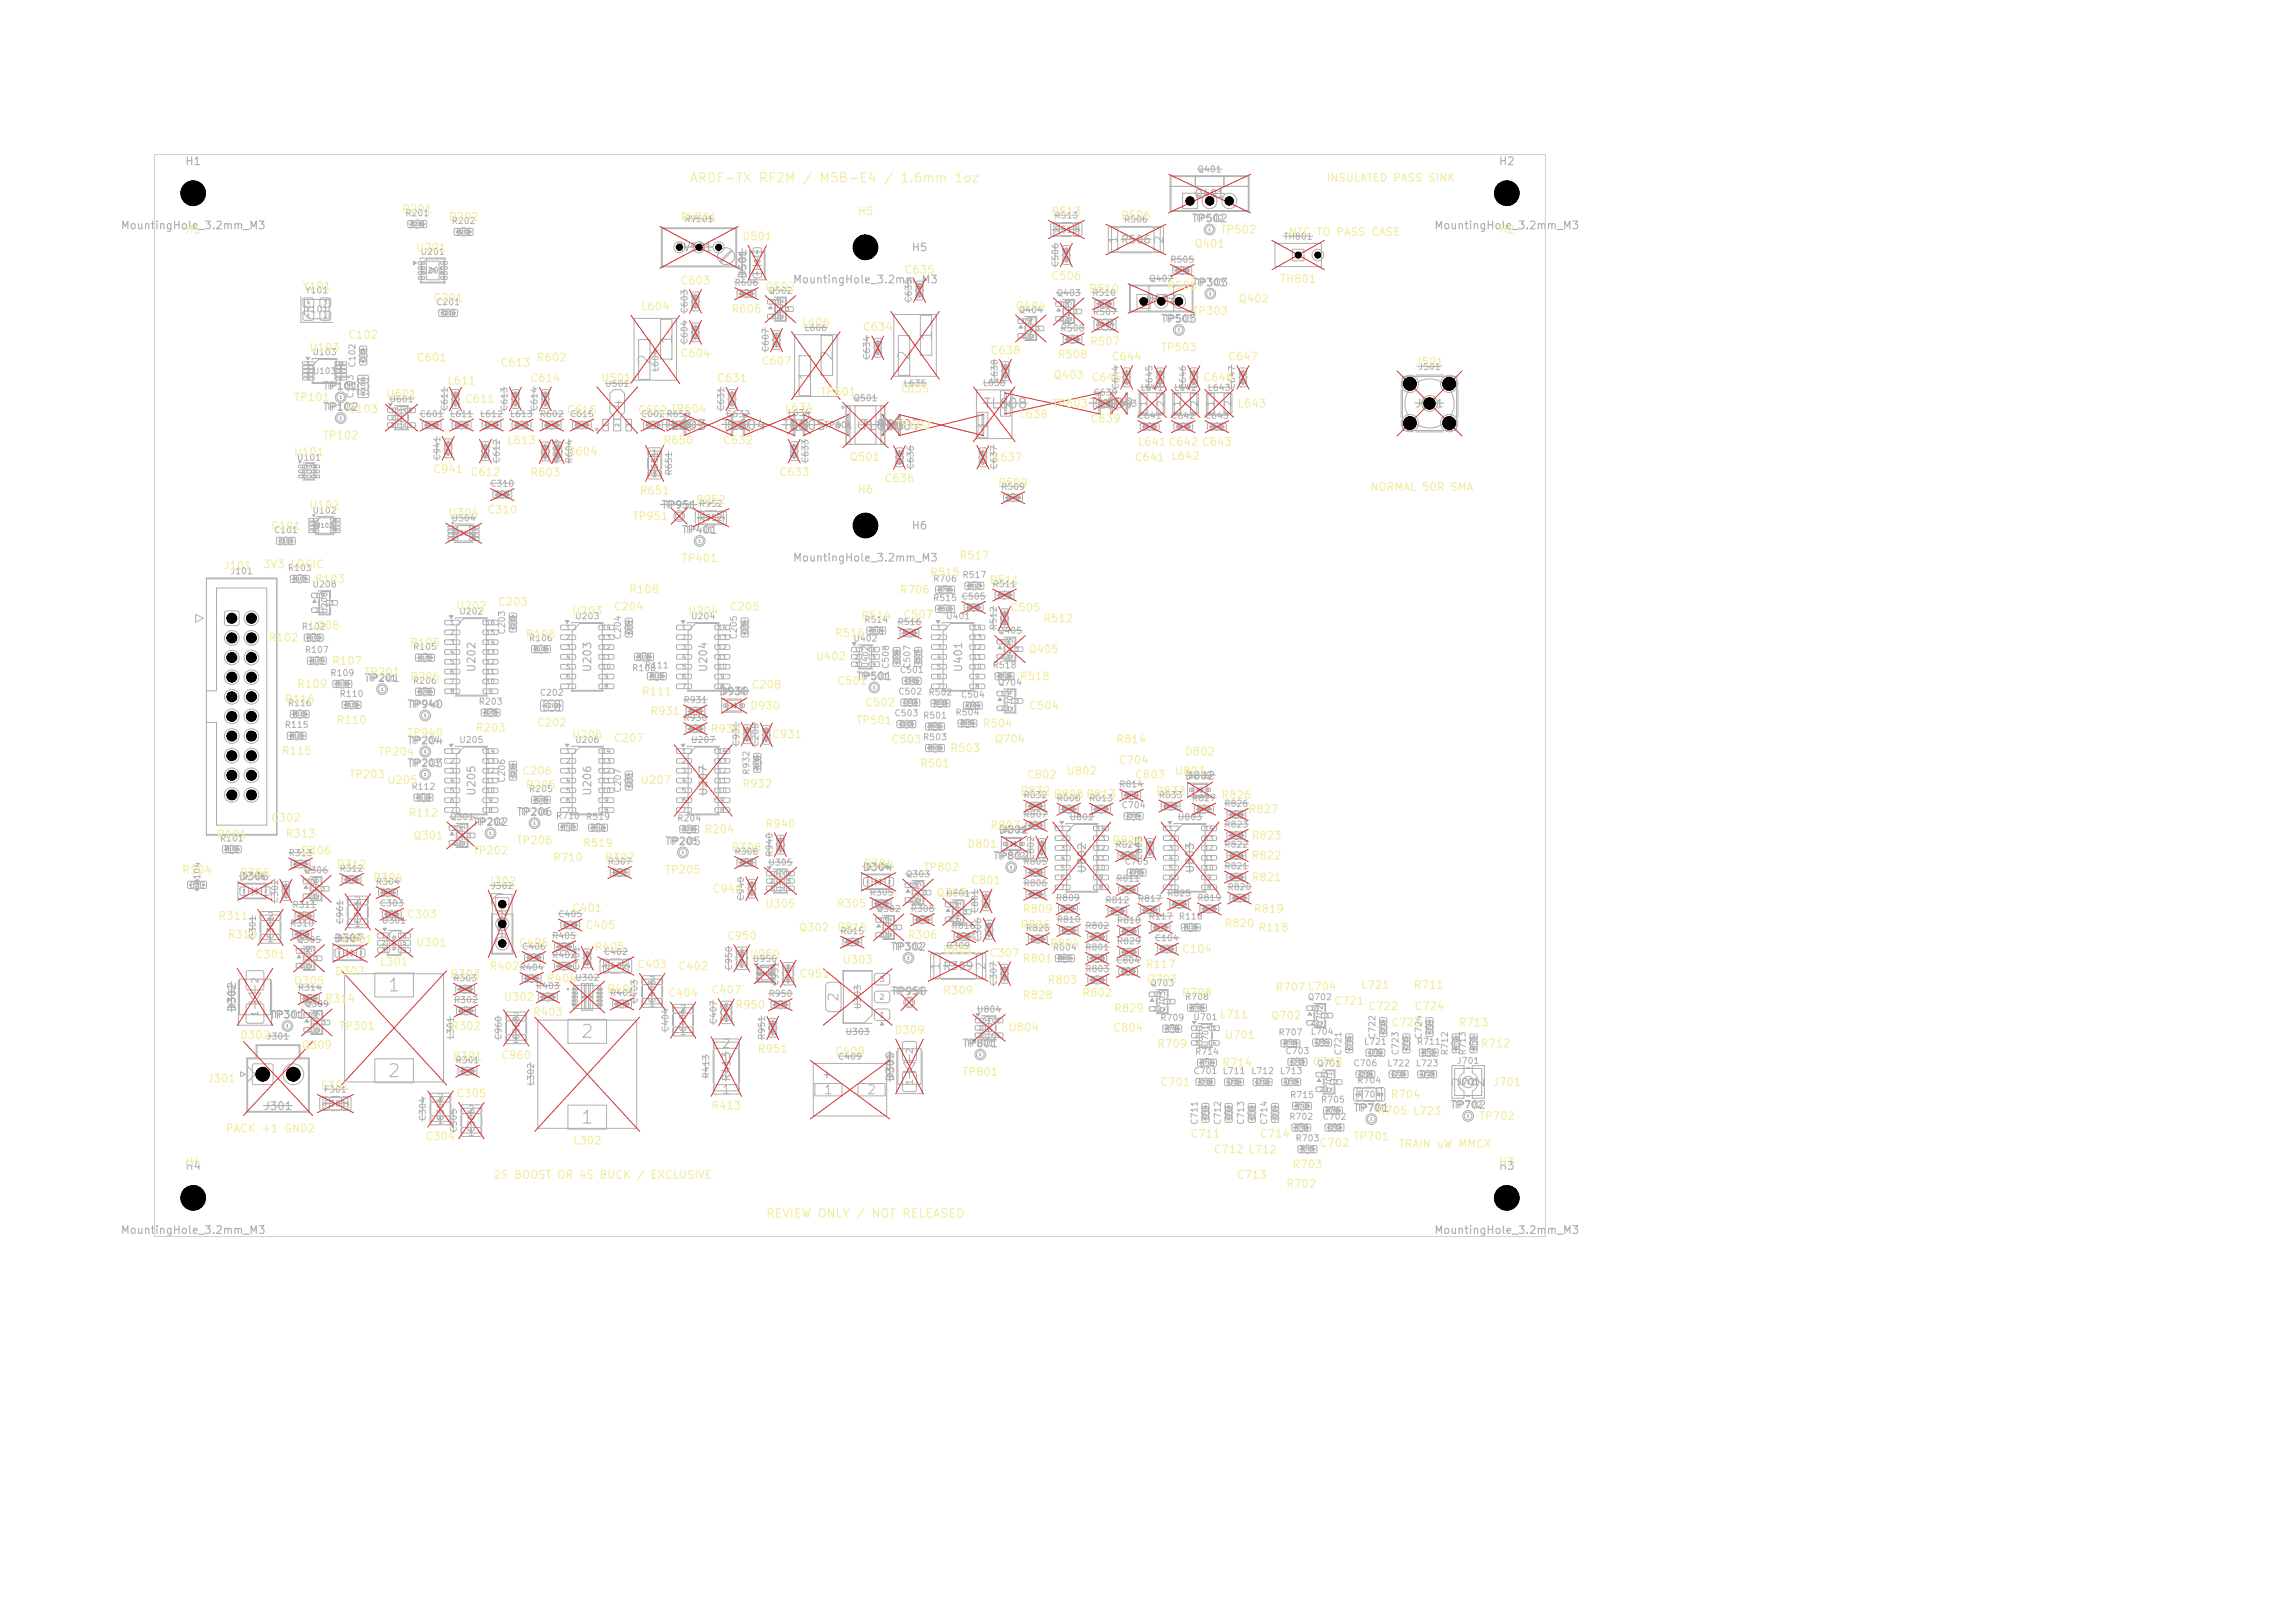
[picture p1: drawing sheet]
<svg xmlns="http://www.w3.org/2000/svg" width="297mm" height="210mm" viewBox="0 0 297 210" stroke-linecap="round" stroke-linejoin="round" font-family="sans-serif">
<defs><g id="words">
<g font-size="1.7" fill="#afafaf">
<text x="113.3" y="56" transform="rotate(-90 113.3 56)">S</text>
<text x="50" y="128.7">1</text>
<text x="75" y="134.7">2</text>
<text x="50" y="139.8">2</text>
<text x="75" y="145.8">1</text>
</g>
<g font-size="1.5" fill="#afafaf">
<text x="84.5" y="47.4" transform="rotate(-90 84.5 47.4)">2</text>
<text x="87.3" y="44.7" transform="rotate(-90 87.3 44.7)">1</text>
<text x="108.1" y="46.8" transform="rotate(-90 108.1 46.8)">2</text>
<text x="118.1" y="46.8" transform="rotate(-90 118.1 46.8)">2</text>
<text x="121" y="44.2" transform="rotate(-90 121 44.2)">1</text>
<text x="105.3" y="49.5" transform="rotate(-90 105.3 49.5)">1</text>
</g>
<g font-size="1.4" fill="#afafaf">
<text x="189.8" y="140.8" transform="rotate(-90 189.8 140.8)">2</text>
<text x="192.4" y="140.8" transform="rotate(-90 192.4 140.8)">2</text>
</g>
<g font-size="1.3" fill="#afafaf">
<text x="80.8" y="53.1" transform="rotate(-90 80.8 53.1)">4</text>
<text x="127.2" y="53.2">TL608</text>
<text x="140.9" y="53.2">TL609</text>
<text x="85.7" y="56">TL603</text>
<text x="93.3" y="56">TL604</text>
<text x="101.1" y="56">TL605</text>
<text x="111.3" y="56">TL606</text>
<text x="113.5" y="56">TL607</text>
<text x="108.8" y="129.7" transform="rotate(-90 108.8 129.7)">2</text>
</g>
<text font-size="1.2" fill="#f2eda1" x="89.2" y="23.9">ARDF-TX RF2M / M5B-E4 / 1.6mm 1oz</text>
<g font-size="1.2" fill="#afafaf">
<text x="106.5" y="141.9">1</text>
<text x="112.1" y="141.9">2</text>
</g>
<g font-size="1.1" fill="#afafaf">
<text x="144.9" y="31.6" transform="rotate(-90 144.9 31.6)">1</text>
<text x="150.8" y="31.6" transform="rotate(-90 150.8 31.6)">2</text>
<text x="131" y="52.8" transform="rotate(-90 131 52.8)">2</text>
<text x="128" y="55.6" transform="rotate(-90 128 55.6)">1</text>
<text x="121.9" y="125.6" transform="rotate(-90 121.9 125.6)">1</text>
<text x="127.8" y="125.6" transform="rotate(-90 127.8 125.6)">2</text>
<text x="93.4" y="135.9">2</text>
<text x="93.4" y="141.8">1</text>
</g>
<text font-size="1.1" fill="#f2eda1" x="99.1" y="157.8">REVIEW ONLY / NOT RELEASED</text>
<g font-size="1" fill="#afafaf">
<text x="23.9" y="21.6">H1</text>
<text x="193.9" y="21.6">H2</text>
<text x="15.5" y="29.9">MountingHole_3.2mm_M3</text>
<text x="154.1" y="29">TP502</text>
<text x="154.5" y="25.8">Q401</text>
<text x="185.5" y="29.9">MountingHole_3.2mm_M3</text>
<text x="87.4" y="32.8">RV501</text>
<text x="117.9" y="32.8">H5</text>
<text x="145" y="31.8">R506</text>
<text x="96.9" y="36.2" transform="rotate(-90 96.9 36.2)">D501</text>
<text x="102.5" y="36.9">MountingHole_3.2mm_M3</text>
<text x="148.2" y="39.4">Q402</text>
<text x="154.2" y="37.3">TP303</text>
<text x="150.2" y="42">TP503</text>
<text x="41.7" y="53.4">TP102</text>
<text x="41.7" y="50.7">TP101</text>
<text x="183.1" y="53">J501</text>
<text x="85.5" y="66.1">TP951</text>
<text x="88.1" y="69.3">TP401</text>
<text x="117.9" y="68.8">H6</text>
<text x="102.5" y="72.9">MountingHole_3.2mm_M3</text>
<text x="47" y="88.5">TP201</text>
<text x="61.8" y="87.1" transform="rotate(-90 61.8 87.1)">U202</text>
<text x="76.8" y="87.1" transform="rotate(-90 76.8 87.1)">U203</text>
<text x="91.8" y="87.1" transform="rotate(-90 91.8 87.1)">U204</text>
<text x="110.7" y="88.3">TP501</text>
<text x="124.8" y="87.1" transform="rotate(-90 124.8 87.1)">U401</text>
<text x="52.6" y="91.9">TP940</text>
<text x="93" y="90.2">D930</text>
<text x="52.6" y="96.6">TP204</text>
<text x="52.6" y="99.5">TP203</text>
<text x="153.3" y="101.1">D802</text>
<text x="61.1" y="107.1">TP202</text>
<text x="61.8" y="103.1" transform="rotate(-90 61.8 103.1)">U205</text>
<text x="66.8" y="105.8">TP206</text>
<text x="76.8" y="103.1" transform="rotate(-90 76.8 103.1)">U206</text>
<text x="91.8" y="103.1" transform="rotate(-90 91.8 103.1)">U207</text>
<text x="86" y="109.6">TP205</text>
<text x="111.5" y="113">D304</text>
<text x="128.4" y="111.5">TP802</text>
<text x="129.2" y="108.1">D801</text>
<text x="140.8" y="113.1" transform="rotate(-90 140.8 113.1)">U802</text>
<text x="154.8" y="113.1" transform="rotate(-90 154.8 113.1)">U803</text>
<text x="30.8" y="114.2">D306</text>
<text x="43.1" y="122.2">D307</text>
<text x="65.8" y="121.4" transform="rotate(-90 65.8 121.4)">J302</text>
<text x="115.2" y="123.3">TP302</text>
<text x="122" y="125.8">R309</text>
<text x="30.8" y="131" transform="rotate(-90 30.8 131)">D302</text>
<text x="115.2" y="129">TP950</text>
<text x="34.8" y="132.1">TP301</text>
<text x="124.5" y="135.8">TP801</text>
<text x="34.1" y="143.9">J301</text>
<text x="94.8" y="140" transform="rotate(-90 94.8 140)">R413</text>
<text x="106.3" y="139.8">+</text>
<text x="116" y="140" transform="rotate(-90 116 140)">D309</text>
<text x="187.6" y="143.7">TP702</text>
<text x="175.1" y="144.1">TP701</text>
<text x="23.9" y="151.6">H4</text>
<text x="193.9" y="151.6">H3</text>
<text x="15.5" y="159.9">MountingHole_3.2mm_M3</text>
<text x="185.5" y="159.9">MountingHole_3.2mm_M3</text>
</g>
<g font-size="1" fill="#f2eda1">
<text x="171.6" y="23.8">INSULATED PASS SINK</text>
<text x="52" y="27.8">R201</text>
<text x="58" y="28.8">R202</text>
<text x="88" y="28.9">RV501</text>
<text x="110.9" y="28.1">H5</text>
<text x="136" y="28.1">R513</text>
<text x="145" y="28.6">R506</text>
<text x="23.9" y="30.4">H1</text>
<text x="53.8" y="32.8">U201</text>
<text x="96" y="31.3">D501</text>
<text x="117" y="35.7">C635</text>
<text x="154.5" y="32.3">Q401</text>
<text x="157.9" y="30.5">TP502</text>
<text x="166.7" y="30.8">NTC TO PASS CASE</text>
<text x="193.9" y="30.4">H2</text>
<text x="39" y="37.8">Y101</text>
<text x="56" y="39.3">C201</text>
<text x="82.9" y="40.4">L604</text>
<text x="88" y="37.1">C603</text>
<text x="94.6" y="40.7">R606</text>
<text x="98.9" y="37.8">Q502</text>
<text x="131.3" y="40.3">Q404</text>
<text x="136" y="36.5">C506</text>
<text x="140.9" y="38.1">R510</text>
<text x="151" y="37.7">R505</text>
<text x="154.2" y="41">TP303</text>
<text x="160.2" y="39.4">Q402</text>
<text x="165.6" y="36.8">TH801</text>
<text x="39.9" y="45.7">U103</text>
<text x="45" y="44.1">C102</text>
<text x="53.8" y="47">C601</text>
<text x="64.7" y="47.7">C613</text>
<text x="69.4" y="47">R602</text>
<text x="88" y="46.5">C604</text>
<text x="98.5" y="47.5">C607</text>
<text x="103.6" y="42.5">L606</text>
<text x="111.6" y="43.1">C634</text>
<text x="128.1" y="46.1">C638</text>
<text x="136.8" y="46.6">R508</text>
<text x="141" y="44.9">R507</text>
<text x="143.8" y="46.9">C644</text>
<text x="150.2" y="45.7">TP503</text>
<text x="158.8" y="46.9">C647</text>
<text x="183.1" y="47.6">J501</text>
<text x="38" y="52.2">TP101</text>
<text x="45" y="53.7">C103</text>
<text x="49.9" y="51.7">U601</text>
<text x="57.8" y="50">L611</text>
<text x="60.1" y="52.4">C611</text>
<text x="68.5" y="49.7">C614</text>
<text x="73.3" y="53.8">C615</text>
<text x="77.7" y="49.6">U501</text>
<text x="82.5" y="53.8">C602 TP604</text>
<text x="92.7" y="49.7">C631</text>
<text x="101.5" y="53.5">L634</text>
<text x="106.1" y="51.5">TP601</text>
<text x="116.5" y="51">L635</text>
<text x="136.1" y="53">TP603</text>
<text x="136.2" y="49.3">Q403</text>
<text x="141.2" y="49.6">C645</text>
<text x="155.6" y="49.6">C646</text>
<text x="160.1" y="53">L643</text>
<text x="37.9" y="59.2">U101</text>
<text x="41.7" y="57.1">TP102</text>
<text x="65.6" y="57.7">L613</text>
<text x="73.3" y="59.2">R604</text>
<text x="85.8" y="57.7">R650</text>
<text x="93.5" y="57.7">C632</text>
<text x="109.9" y="59.9">Q501</text>
<text x="115.8" y="55.8">TP602</text>
<text x="128.3" y="59.9">C637</text>
<text x="131.8" y="54.4">L638</text>
<text x="141" y="54.9">C639</text>
<text x="146.7" y="59.9">C641</text>
<text x="147.1" y="57.9">L641C642 C643</text>
<text x="151.5" y="59.7">L642</text>
<text x="56" y="61.5">C941</text>
<text x="60.8" y="61.8">C612</text>
<text x="68.5" y="61.9">R603</text>
<text x="82.7" y="64.2">R651</text>
<text x="90" y="65.4">R952</text>
<text x="100.8" y="61.8">C633</text>
<text x="110.9" y="64.1">H6</text>
<text x="114.4" y="62.6">C636</text>
<text x="129.1" y="63.2">R509</text>
<text x="177.3" y="63.8">NORMAL 50R SMA</text>
<text x="35" y="68.8">C101</text>
<text x="39.9" y="66.1">U102</text>
<text x="57.9" y="67.1">U304</text>
<text x="63" y="66.7">C310</text>
<text x="81.8" y="67.5">TP951</text>
<text x="28.8" y="73.9">J101</text>
<text x="34" y="73.8">3V3 LOGIC</text>
<text x="40.7" y="75.7">R103</text>
<text x="81.3" y="77">R108</text>
<text x="88.1" y="73">TP401</text>
<text x="116.4" y="77.1">R706</text>
<text x="120.3" y="74.8">R515</text>
<text x="124.1" y="72.6">R517</text>
<text x="128" y="75.8">R511</text>
<text x="34.7" y="83.3">R102</text>
<text x="39.9" y="81.7">U208</text>
<text x="53" y="83.9">R105</text>
<text x="58.9" y="79.2">U202</text>
<text x="64.3" y="78.6">C203</text>
<text x="68" y="82.8">R106</text>
<text x="73.9" y="79.8">U203</text>
<text x="79.3" y="79.2">C204</text>
<text x="88.9" y="79.8">U204</text>
<text x="94.3" y="79.2">C205</text>
<text x="108" y="82.7">R516</text>
<text x="111.4" y="80.4">R514</text>
<text x="116.8" y="80.3">C507</text>
<text x="130.7" y="79.4">C505</text>
<text x="134.9" y="80.8">R512</text>
<text x="38.4" y="89.3">R109</text>
<text x="42.9" y="86.3">R107</text>
<text x="47" y="87.7">TP201</text>
<text x="53" y="88.3">R206</text>
<text x="97.1" y="89.3">C208</text>
<text x="105.5" y="85.7">U402</text>
<text x="108.3" y="88.9">C501</text>
<text x="131.9" y="88.3">R518</text>
<text x="133" y="84.8">Q405</text>
<text x="36.8" y="91.2">R116</text>
<text x="43.5" y="93.9">R110</text>
<text x="52.6" y="95.6">TP940</text>
<text x="61.5" y="94.9">R203</text>
<text x="69.4" y="94.3">C202</text>
<text x="73.9" y="95.8">U206</text>
<text x="83" y="90.2">R111</text>
<text x="84.1" y="92.8">R931</text>
<text x="91.9" y="95.1">R930</text>
<text x="97" y="92.1">D930</text>
<text x="99.8" y="95.8">C931</text>
<text x="110.7" y="93.9">TP501</text>
<text x="111.9" y="91.7">C502</text>
<text x="127.1" y="94.4">R504</text>
<text x="133.1" y="92.1">C504</text>
<text x="36.4" y="97.9">R115</text>
<text x="45.1" y="100.9">TP203</text>
<text x="48.9" y="98">TP204</text>
<text x="50" y="101.7">U205</text>
<text x="67.5" y="100.5">C206</text>
<text x="79.3" y="96.3">C207</text>
<text x="82.8" y="101.7">U207</text>
<text x="115.3" y="96.4">C503</text>
<text x="119" y="99.5">R501</text>
<text x="122.9" y="97.6">R503</text>
<text x="128.6" y="96.4">Q704</text>
<text x="132.8" y="101">C802</text>
<text x="137.9" y="100.5">U802</text>
<text x="144.4" y="96.4">R814</text>
<text x="144.7" y="99.1">C704</text>
<text x="146.8" y="101">C803</text>
<text x="151.9" y="100.5">U803</text>
<text x="153.2" y="98">D802</text>
<text x="35" y="106.6">C302</text>
<text x="52.8" y="105.9">R112</text>
<text x="68" y="102.3">R205</text>
<text x="96" y="102.2">R932</text>
<text x="99" y="107.4">R940</text>
<text x="128.1" y="107.6">R807</text>
<text x="132" y="103.1">R832</text>
<text x="136.3" y="103.5">R808R813</text>
<text x="149.5" y="103.1">R833</text>
<text x="158" y="103.6">R826</text>
<text x="161.5" y="105.5">R827</text>
<text x="23.5" y="113.3">R104</text>
<text x="28" y="108.7">R101</text>
<text x="30.9" y="113.7">D306</text>
<text x="36.9" y="108.6">R313</text>
<text x="38.8" y="110.8">Q306</text>
<text x="43.5" y="112.6">R312</text>
<text x="53.4" y="108.9">Q301</text>
<text x="61.1" y="110.8">TP202</text>
<text x="66.8" y="109.5">TP206</text>
<text x="71.5" y="111.7">R710</text>
<text x="75.4" y="109.8">R519</text>
<text x="78.2" y="111.7">R307</text>
<text x="86" y="113.3">TP205</text>
<text x="91.1" y="108.1">R204</text>
<text x="94.6" y="110.4">R308</text>
<text x="111.6" y="112.5">D304</text>
<text x="119.4" y="113">TP802</text>
<text x="125.1" y="110">D801</text>
<text x="143.9" y="109.5">R824</text>
<text x="161.9" y="108.9">R823</text>
<text x="161.9" y="111.5">R822</text>
<text x="28.2" y="119.3">R311</text>
<text x="48.2" y="114.3">R304</text>
<text x="52.6" y="119.1">C303</text>
<text x="63.1" y="114.8">J302</text>
<text x="74" y="118.3">C401</text>
<text x="92.1" y="115.8">C940</text>
<text x="98.9" y="117.7">U305</text>
<text x="108.2" y="117.7">R305</text>
<text x="121.1" y="116.3">Q303</text>
<text x="125.6" y="114.7">C801</text>
<text x="132.3" y="118.4">R809</text>
<text x="161.9" y="114.3">R821</text>
<text x="162.2" y="118.4">R819</text>
<text x="29.4" y="121.7">R310</text>
<text x="33" y="124.3">C301</text>
<text x="44.3" y="122.3">C961</text>
<text x="49.1" y="125.2">L301</text>
<text x="53.8" y="122.7">U301</text>
<text x="63.3" y="125.8">R402</text>
<text x="67.1" y="122.7">C406</text>
<text x="75.7" y="120.5">C405</text>
<text x="76.9" y="123.3">R405</text>
<text x="82.4" y="125.5">C403</text>
<text x="87.7" y="125.8">C402</text>
<text x="94" y="121.8">C950</text>
<text x="96.9" y="124.2">U950</text>
<text x="103.3" y="120.8">Q302</text>
<text x="108.3" y="120.7">R815</text>
<text x="108.9" y="124.9">U303</text>
<text x="117.4" y="121.7">R306</text>
<text x="121.9" y="123.7">U801</text>
<text x="128" y="124.1">C307</text>
<text x="132" y="120.4">R806</text>
<text x="132.3" y="124.8">R801</text>
<text x="135.8" y="122.8">R804</text>
<text x="148.2" y="125.5">R117</text>
<text x="152.9" y="123.6">C104</text>
<text x="158.4" y="120.2">R820</text>
<text x="162.8" y="120.8">R118</text>
<text x="37.9" y="127.7">Q305</text>
<text x="42" y="130">R314</text>
<text x="43.2" y="126.4">D307</text>
<text x="58.2" y="126.8">R303</text>
<text x="65.1" y="129.8">U302</text>
<text x="68.9" y="131.7">R403</text>
<text x="70.7" y="127.4">R404</text>
<text x="78.5" y="128.7">R401</text>
<text x="86.4" y="129.2">C404</text>
<text x="92" y="128.8">C407</text>
<text x="95.1" y="130.8">R950</text>
<text x="103.4" y="126.8">C951</text>
<text x="122" y="128.9">R309</text>
<text x="132.3" y="129.5">R828</text>
<text x="135.5" y="127.6">R803</text>
<text x="140" y="129.2">R802</text>
<text x="144.1" y="131.2">R829</text>
<text x="148.3" y="127.4">Q703</text>
<text x="152.9" y="129.2">R708</text>
<text x="165" y="128.5">R707L704</text>
<text x="172.6" y="130.3">C721</text>
<text x="176.1" y="128.2">L721</text>
<text x="177" y="131">C722</text>
<text x="182.9" y="128.2">R711</text>
<text x="183" y="131">C724</text>
<text x="31" y="134.7">D302</text>
<text x="38.9" y="136">Q309</text>
<text x="43.8" y="133.5">TP301</text>
<text x="58.3" y="133.5">R302</text>
<text x="58.5" y="137.4">R301</text>
<text x="64.8" y="137.3">C960</text>
<text x="98" y="136.5">R951</text>
<text x="108" y="136.8">C409</text>
<text x="115.7" y="134">D309</text>
<text x="130.4" y="133.7">U804</text>
<text x="144" y="133.7">C804</text>
<text x="149.7" y="135.8">R709</text>
<text x="157.8" y="132">L711</text>
<text x="158.4" y="134.7">U701</text>
<text x="164.4" y="132.2">Q702</text>
<text x="180" y="133.1">C723</text>
<text x="188.7" y="133.1">R713</text>
<text x="191.5" y="135.8">R712</text>
<text x="26.8" y="140.3">J301</text>
<text x="41.4" y="141.2">F301</text>
<text x="59" y="142.2">C305</text>
<text x="92" y="143.8">R413</text>
<text x="124.5" y="139.4">TP801</text>
<text x="150.1" y="140.8">C701</text>
<text x="158.1" y="138.3">R714</text>
<text x="169.8" y="138.2">C703</text>
<text x="179.9" y="142.4">R704</text>
<text x="193.1" y="140.8">J701</text>
<text x="29.1" y="146.8">PACK +1 GND2</text>
<text x="55" y="147.8">C304</text>
<text x="74.1" y="148.3">L302</text>
<text x="154" y="147.5">C711</text>
<text x="157" y="149.5">C712 L712</text>
<text x="163" y="147.5">C714</text>
<text x="170.7" y="148.6">C702</text>
<text x="175.1" y="147.8">TP701</text>
<text x="178.2" y="144.5">R705 L723</text>
<text x="180.9" y="148.8">TRAIN uW MMCX</text>
<text x="191.3" y="145.2">TP702</text>
<text x="23.9" y="151.1">H4</text>
<text x="63.8" y="152.8">2S BOOST OR 4S BUCK / EXCLUSIVE</text>
<text x="160" y="152.8">C713</text>
<text x="166.4" y="153.9">R702</text>
<text x="167.2" y="151.4">R703</text>
<text x="193.9" y="151.1">H3</text>
</g>
<g font-size=".9" fill="#afafaf">
<text x="34.5" y="119.2">2</text>
<text x="45.8" y="117.2">2</text>
<text x="34.5" y="122.2">1</text>
<text x="45.8" y="120.2">1</text>
<text x="83.9" y="130.5">1</text>
<text x="83.9" y="127.5">2</text>
<text x="87.9" y="131.2">2</text>
<text x="66.3" y="135.2">1</text>
<text x="66.3" y="132.2">2</text>
<text x="87.9" y="134.2">1</text>
<text x="56.5" y="142.7">2</text>
<text x="56.5" y="145.7">1</text>
<text x="60.5" y="147.2">1</text>
<text x="60.5" y="144.2">2</text>
</g>
<g font-size=".8" fill="#afafaf">
<text x="154.9" y="22.5">Q401</text>
<text x="52.4" y="28.2">R201</text>
<text x="58.4" y="29.2">R202</text>
<text x="88.5" y="28.9">RV501</text>
<text x="136.4" y="28.5">R513</text>
<text x="145.4" y="29">R506</text>
<text x="154.6" y="28.9">TP502</text>
<text x="54.4" y="33.2">U201</text>
<text x="54.5" y="35.6">U201</text>
<text x="56.6" y="35.5" transform="rotate(-90 56.6 35.5)">9</text>
<text x="96.7" y="35.7" transform="rotate(-90 96.7 35.7)">D501</text>
<text x="136.4" y="30.3">R513</text>
<text x="137.2" y="34.6" transform="rotate(-90 137.2 34.6)">C506</text>
<text x="151.4" y="34.2">R505</text>
<text x="166.1" y="31.2">TH801</text>
<text x="39.4" y="38.2">Y101</text>
<text x="39.4" y="40.6">Y101</text>
<text x="56.4" y="39.7">C201</text>
<text x="89.2" y="40.6" transform="rotate(-90 89.2 40.6)">C603</text>
<text x="95" y="37.2">R606</text>
<text x="99.4" y="38.2">Q502</text>
<text x="118.2" y="39.2" transform="rotate(-90 118.2 39.2)">C635</text>
<text x="131.8" y="40.7">Q404</text>
<text x="136.7" y="38.5">Q403</text>
<text x="141.3" y="38.5">R510</text>
<text x="141.4" y="41">R507</text>
<text x="148.6" y="36.7">Q402</text>
<text x="150.6" y="41.9">TP503</text>
<text x="154.7" y="37.2">TP303</text>
<text x="40.4" y="46.2">U103</text>
<text x="46.2" y="47.6" transform="rotate(-90 46.2 47.6)">C102</text>
<text x="89.2" y="44.6" transform="rotate(-90 89.2 44.6)">C604</text>
<text x="99.7" y="45.6" transform="rotate(-90 99.7 45.6)">C607</text>
<text x="104" y="43">L606</text>
<text x="112.8" y="46.6" transform="rotate(-90 112.8 46.6)">C634</text>
<text x="137.2" y="43.1">R508</text>
<text x="40.5" y="48.6">U103</text>
<text x="42.2" y="53.3">TP102</text>
<text x="42.2" y="50.6">TP101</text>
<text x="45.9" y="51.6" transform="rotate(-90 45.9 51.6)">C103</text>
<text x="50.3" y="52.3">U601</text>
<text x="58.1" y="53.2" transform="rotate(-90 58.1 53.2)">C611</text>
<text x="65.9" y="53.2" transform="rotate(-90 65.9 53.2)">C613</text>
<text x="69.7" y="53.2" transform="rotate(-90 69.7 53.2)">C614</text>
<text x="78.2" y="50.3">U501</text>
<text x="85.4" y="48.2" transform="rotate(-90 85.4 48.2)">L604</text>
<text x="93.9" y="53.2" transform="rotate(-90 93.9 53.2)">C631</text>
<text x="110.4" y="52.1">Q501</text>
<text x="116.9" y="50.2">L635</text>
<text x="127.1" y="50.2">L638</text>
<text x="129.3" y="49.7" transform="rotate(-90 129.3 49.7)">C638</text>
<text x="141.4" y="51.4">C639</text>
<text x="143.4" y="52.8">TP603</text>
<text x="145" y="50.5" transform="rotate(-90 145 50.5)">C644</text>
<text x="147.5" y="50.8">L641</text>
<text x="148.6" y="52.7" transform="rotate(-90 148.6 52.7)">1</text>
<text x="149.3" y="50.5" transform="rotate(-90 149.3 50.5)">C645</text>
<text x="150.9" y="52.7" transform="rotate(-90 150.9 52.7)">2</text>
<text x="151.9" y="50.8">L642</text>
<text x="152.9" y="52.7" transform="rotate(-90 152.9 52.7)">1</text>
<text x="153.7" y="50.5" transform="rotate(-90 153.7 50.5)">C646</text>
<text x="155.2" y="52.7" transform="rotate(-90 155.2 52.7)">2</text>
<text x="156.2" y="50.8">L643</text>
<text x="157.3" y="52.7" transform="rotate(-90 157.3 52.7)">1</text>
<text x="159.6" y="52.7" transform="rotate(-90 159.6 52.7)">2</text>
<text x="160" y="50.5" transform="rotate(-90 160 50.5)">C647</text>
<text x="183.5" y="48.1">J501</text>
<text x="38.4" y="59.8">U101</text>
<text x="54.2" y="54.2">C601</text>
<text x="57.2" y="59.6" transform="rotate(-90 57.2 59.6)">C941</text>
<text x="58.2" y="54.2">L611</text>
<text x="62.1" y="54.2">L612</text>
<text x="64.9" y="60" transform="rotate(-90 64.9 60)">C612</text>
<text x="65.9" y="54.2">L613</text>
<text x="69.8" y="54.2">R602</text>
<text x="73.7" y="54.2">C615</text>
<text x="82.9" y="54.2">C602R650</text>
<text x="87.2" y="55.6">TP604</text>
<text x="93.9" y="54.2">C632</text>
<text x="101.9" y="54">L634</text>
<text x="104.8" y="60" transform="rotate(-90 104.8 60)">C633</text>
<text x="106.6" y="55.6">TP601</text>
<text x="113.3" y="55.6">TP602</text>
<text x="147.2" y="54.4">C641</text>
<text x="151.5" y="54.4">C642</text>
<text x="155.9" y="54.4">C643</text>
<text x="63.4" y="63.2">C310</text>
<text x="72.6" y="60" transform="rotate(-90 72.6 60)">R603</text>
<text x="74.3" y="60" transform="rotate(-90 74.3 60)">R604</text>
<text x="85.3" y="61.6" transform="rotate(-90 85.3 61.6)">R651</text>
<text x="86" y="65.9">TP951</text>
<text x="87.2" y="61.6" transform="rotate(-90 87.2 61.6)">R651</text>
<text x="90.4" y="65.8">R952</text>
<text x="118.4" y="60.8" transform="rotate(-90 118.4 60.8)">C636</text>
<text x="129.2" y="60.8" transform="rotate(-90 129.2 60.8)">C637</text>
<text x="129.5" y="63.6">R509</text>
<text x="35.4" y="69.2">C101</text>
<text x="40.4" y="66.7">U102</text>
<text x="58.4" y="67.7">U304</text>
<text x="88.6" y="69.2">TP401</text>
<text x="90.4" y="67.6">R952</text>
<text x="29.7" y="74.5">J101</text>
<text x="37.2" y="74.1">R103</text>
<text x="40.4" y="76.2">U208</text>
<text x="120.7" y="78">R515 C505</text>
<text x="120.7" y="75.5">R706</text>
<text x="124.5" y="75">R517</text>
<text x="128.4" y="76.2">R511</text>
<text x="39" y="81.7">R102</text>
<text x="59.4" y="79.7">U202</text>
<text x="65.6" y="82.2" transform="rotate(-90 65.6 82.2)">C203</text>
<text x="68.4" y="83.2">R106</text>
<text x="74.4" y="80.3">U203</text>
<text x="80.6" y="82.8" transform="rotate(-90 80.6 82.8)">C204</text>
<text x="89.4" y="80.3">U204</text>
<text x="95.6" y="82.8" transform="rotate(-90 95.6 82.8)">C205</text>
<text x="110.4" y="83.2">U402</text>
<text x="111.8" y="80.8">R514</text>
<text x="116.1" y="81.1">R516</text>
<text x="122.4" y="80.3">U401</text>
<text x="129.1" y="82.2">Q405</text>
<text x="129.2" y="81.6" transform="rotate(-90 129.2 81.6)">R512</text>
<text x="39.4" y="84.7">R107</text>
<text x="42.7" y="87.7">R109</text>
<text x="47.5" y="88.3">TP201</text>
<text x="53.4" y="88.7">R206</text>
<text x="53.4" y="84.3">R105</text>
<text x="81.7" y="87">R108</text>
<text x="83.4" y="86.7">R111</text>
<text x="111.2" y="88.1">TP501</text>
<text x="115.2" y="86.6" transform="rotate(-90 115.2 86.6)">C508</text>
<text x="116.4" y="87.3">C501</text>
<text x="118" y="86.6" transform="rotate(-90 118 86.6)">C507</text>
<text x="128.4" y="86.7">R518</text>
<text x="129.1" y="88.9">Q704</text>
<text x="36.8" y="94.4">R115</text>
<text x="37.2" y="91.6">R116</text>
<text x="43.9" y="90.4">R110</text>
<text x="53.1" y="91.7">TP940</text>
<text x="61.9" y="91.4">R203</text>
<text x="69.8" y="90.2">C202</text>
<text x="88.4" y="93.5">R930</text>
<text x="88.4" y="91.2">R931</text>
<text x="93.4" y="90.1">D930</text>
<text x="115.7" y="92.9">C503</text>
<text x="116.2" y="90.1">C502</text>
<text x="119.4" y="93.2">R501</text>
<text x="119.4" y="96">R503</text>
<text x="120.1" y="90.2">R502</text>
<text x="123.6" y="92.8">R504</text>
<text x="124.3" y="90.5">C504</text>
<text x="53.1" y="96.4">TP204</text>
<text x="53.1" y="99.3">TP203</text>
<text x="59.4" y="96.3">U205</text>
<text x="65.6" y="101.4" transform="rotate(-90 65.6 101.4)">C206</text>
<text x="74.4" y="96.3">U206</text>
<text x="89.4" y="96.3">U207</text>
<text x="95.9" y="96.6" transform="rotate(-90 95.9 96.6)">C931</text>
<text x="97.2" y="100.3" transform="rotate(-90 97.2 100.3)">R932</text>
<text x="98.4" y="96.7" transform="rotate(-90 98.4 96.7)">C208</text>
<text x="153.7" y="101">D802</text>
<text x="53.2" y="102.4">R112</text>
<text x="58.2" y="106.3">Q301</text>
<text x="61.5" y="107">TP202</text>
<text x="67.2" y="105.7">TP206</text>
<text x="68.4" y="102.7">R205</text>
<text x="71.9" y="106.2">R710</text>
<text x="75.8" y="106.3">R519</text>
<text x="80.6" y="102.6" transform="rotate(-90 80.6 102.6)">C207</text>
<text x="87.6" y="106.5">R204</text>
<text x="129.6" y="108">D801</text>
<text x="132.4" y="106">R807</text>
<text x="132.4" y="103.5">R832</text>
<text x="136.7" y="103.9">R808</text>
<text x="138.4" y="106.3">U802</text>
<text x="140.9" y="103.9">R813</text>
<text x="144.8" y="102.1">R814</text>
<text x="145.1" y="104.8">C704</text>
<text x="149.9" y="103.5">R833</text>
<text x="152.4" y="106.3">U803</text>
<text x="154.2" y="103.9">R827</text>
<text x="158.4" y="107.3">R823</text>
<text x="158.4" y="104.6">R826</text>
<text x="28.4" y="109.1">R101</text>
<text x="37.3" y="111">R313</text>
<text x="39.3" y="113.2">Q306</text>
<text x="43.9" y="113">R312</text>
<text x="78.6" y="112.1">R307</text>
<text x="86.4" y="109.5">TP205</text>
<text x="95" y="110.8">R308</text>
<text x="99.4" y="112.2">U305</text>
<text x="100.2" y="110.9" transform="rotate(-90 100.2 110.9)">R940</text>
<text x="112" y="112.8">D304</text>
<text x="117.2" y="113.7">Q303</text>
<text x="128.9" y="111.4">TP802</text>
<text x="132.4" y="112.1">R805</text>
<text x="134" y="111.4" transform="rotate(-90 134 111.4)">C802</text>
<text x="144.3" y="109.9">R824</text>
<text x="145.5" y="112.1">C705</text>
<text x="148" y="111.4" transform="rotate(-90 148 111.4)">C803</text>
<text x="158.4" y="109.9">R822</text>
<text x="158.4" y="112.7">R821</text>
<text x="26.1" y="114.7" transform="rotate(-90 26.1 114.7)">R104</text>
<text x="31.3" y="114">D306</text>
<text x="36.2" y="116.9" transform="rotate(-90 36.2 116.9)">C302</text>
<text x="37.8" y="117.7">R311</text>
<text x="44.6" y="119.6" transform="rotate(-90 44.6 119.6)">C961</text>
<text x="46.9" y="119.6" transform="rotate(-90 46.9 119.6)">C961</text>
<text x="48.6" y="114.7">R304</text>
<text x="49.1" y="117.5">C303</text>
<text x="49.4" y="119.7">U301</text>
<text x="63.5" y="115.2">J302</text>
<text x="72.2" y="118.9">C405</text>
<text x="96.5" y="116.6" transform="rotate(-90 96.5 116.6)">C940</text>
<text x="112.5" y="116.1">R305</text>
<text x="113.4" y="118.2">Q302</text>
<text x="117.8" y="118.2">R306</text>
<text x="122.4" y="116.2">U801</text>
<text x="126.8" y="118.2" transform="rotate(-90 126.8 118.2)">C801</text>
<text x="132.4" y="114.9">R806</text>
<text x="136.6" y="116.8">R809</text>
<text x="136.7" y="119.6">R810</text>
<text x="143" y="117.1">R812</text>
<text x="144.4" y="114.3">R811</text>
<text x="144.5" y="119.7">R818</text>
<text x="147.2" y="116.9">R817</text>
<text x="148.6" y="119.2">R117</text>
<text x="151" y="116.2">R825</text>
<text x="152.5" y="119.2">R118</text>
<text x="154.9" y="116.8">R819</text>
<text x="158.8" y="115.4">R820</text>
<text x="33.3" y="121.6" transform="rotate(-90 33.3 121.6)">C301</text>
<text x="35.6" y="121.6" transform="rotate(-90 35.6 121.6)">C301</text>
<text x="37.5" y="120.1">R310</text>
<text x="38.4" y="122.2">Q305</text>
<text x="43.6" y="122">D307</text>
<text x="67.2" y="125.8">R404</text>
<text x="67.5" y="123.1">C406</text>
<text x="71.4" y="124.2">R402</text>
<text x="71.4" y="121.7">R405</text>
<text x="75.2" y="125.6" transform="rotate(-90 75.2 125.6)">C401</text>
<text x="78.1" y="123.8">C402</text>
<text x="78.1" y="125.6">C402</text>
<text x="94.9" y="125.6" transform="rotate(-90 94.9 125.6)">C950</text>
<text x="97.4" y="124.7">U950</text>
<text x="108.7" y="121.1">R815</text>
<text x="115.6" y="123.1">TP302</text>
<text x="122.4" y="123">R309</text>
<text x="123.1" y="120.4">R816</text>
<text x="127.2" y="121.9" transform="rotate(-90 127.2 121.9)">C306</text>
<text x="132.7" y="120.7">R828</text>
<text x="136.2" y="123.2">R804</text>
<text x="140.4" y="120.4">R802</text>
<text x="140.4" y="123.2">R801</text>
<text x="140.4" y="126">R803</text>
<text x="144.4" y="124.9">C804</text>
<text x="144.5" y="122.4">R829</text>
<text x="149.4" y="122">C104</text>
<text x="30.6" y="130.6" transform="rotate(-90 30.6 130.6)">D302</text>
<text x="33.6" y="131.6" transform="rotate(-90 33.6 131.6)">1</text>
<text x="33.6" y="127.3" transform="rotate(-90 33.6 127.3)">2</text>
<text x="35.3" y="131.9">TP301</text>
<text x="38.5" y="128.4">R314</text>
<text x="39.4" y="130.5">Q309</text>
<text x="58.6" y="127.2">R303</text>
<text x="58.7" y="130">R302</text>
<text x="69.3" y="128.2">R403</text>
<text x="74.4" y="127.1">U302</text>
<text x="78.9" y="129.1">R401</text>
<text x="82.7" y="129.9" transform="rotate(-90 82.7 129.9)">C403</text>
<text x="85" y="129.9" transform="rotate(-90 85 129.9)">C403</text>
<text x="99.4" y="129.2">R950</text>
<text x="100.9" y="127.6" transform="rotate(-90 100.9 127.6)">C951</text>
<text x="111.6" y="130.6" transform="rotate(-90 111.6 130.6)">U303</text>
<text x="115.7" y="128.9">TP950</text>
<text x="126.4" y="131.2">U804</text>
<text x="129.2" y="127.6" transform="rotate(-90 129.2 127.6)">C307</text>
<text x="148.8" y="127.8">Q703</text>
<text x="153.3" y="129.6">R708</text>
<text x="169.2" y="129.6">Q702</text>
<text x="34.5" y="134.7">J301</text>
<text x="58.9" y="137.8">R301</text>
<text x="58.9" y="134.5" transform="rotate(-90 58.9 134.5)">L301</text>
<text x="65.1" y="134.6" transform="rotate(-90 65.1 134.6)">C960</text>
<text x="67.4" y="134.6" transform="rotate(-90 67.4 134.6)">C960</text>
<text x="86.7" y="133.6" transform="rotate(-90 86.7 133.6)">C404</text>
<text x="89" y="133.6" transform="rotate(-90 89 133.6)">C404</text>
<text x="92.9" y="132.6" transform="rotate(-90 92.9 132.6)">C407</text>
<text x="99.2" y="134.6" transform="rotate(-90 99.2 134.6)">R951</text>
<text x="108.4" y="137.3">C409</text>
<text x="109.4" y="134.1">U303</text>
<text x="118.3" y="136.5" transform="rotate(-90 118.3 136.5)">2</text>
<text x="124.9" y="135.6">TP801</text>
<text x="150.1" y="132.3">R709</text>
<text x="154.4" y="132.2">U701</text>
<text x="154.6" y="136.7">R714</text>
<text x="165.4" y="134.2">R707</text>
<text x="166.3" y="136.6">C703</text>
<text x="169.6" y="134.1">L704</text>
<text x="173.8" y="136.6" transform="rotate(-90 173.8 136.6)">C721</text>
<text x="176.5" y="135.4">L721</text>
<text x="178.2" y="134.5" transform="rotate(-90 178.2 134.5)">C722</text>
<text x="181.2" y="136.6" transform="rotate(-90 181.2 136.6)">C723</text>
<text x="183.3" y="135.4">R711</text>
<text x="184.2" y="134.5" transform="rotate(-90 184.2 134.5)">C724</text>
<text x="187.6" y="136.6" transform="rotate(-90 187.6 136.6)">R712</text>
<text x="188.5" y="137.9">J701</text>
<text x="189.9" y="136.6" transform="rotate(-90 189.9 136.6)">R713</text>
<text x="41.8" y="141.6">F301</text>
<text x="41.8" y="143.4">F301</text>
<text x="69.3" y="140.5" transform="rotate(-90 69.3 140.5)">L302</text>
<text x="92" y="139.6" transform="rotate(-90 92 139.6)">R413</text>
<text x="115.8" y="139.6" transform="rotate(-90 115.8 139.6)">D309</text>
<text x="118.3" y="140.5" transform="rotate(-90 118.3 140.5)">1</text>
<text x="154.4" y="139.2">C701 L711</text>
<text x="161.9" y="139.2">L712</text>
<text x="165.6" y="139.2">L713</text>
<text x="166.9" y="142.3">R715</text>
<text x="170.4" y="138.2">Q701</text>
<text x="170.9" y="142.9">R705</text>
<text x="175.1" y="138.2">C706</text>
<text x="175.5" y="144">TP701</text>
<text x="175.6" y="140.4">R704</text>
<text x="175.6" y="142.2">R704</text>
<text x="179.5" y="138.2">L722</text>
<text x="183.2" y="138.2">L723</text>
<text x="188.1" y="143.6">TP702</text>
<text x="188.5" y="140.6">J701</text>
<text x="55.3" y="145.1" transform="rotate(-90 55.3 145.1)">C304</text>
<text x="57.6" y="145.1" transform="rotate(-90 57.6 145.1)">C304</text>
<text x="59.3" y="146.6" transform="rotate(-90 59.3 146.6)">C305</text>
<text x="61.6" y="146.6" transform="rotate(-90 61.6 146.6)">C305</text>
<text x="155.2" y="145.6" transform="rotate(-90 155.2 145.6)">C711</text>
<text x="158.2" y="145.6" transform="rotate(-90 158.2 145.6)">C712</text>
<text x="161.2" y="145.6" transform="rotate(-90 161.2 145.6)">C713</text>
<text x="164.2" y="145.6" transform="rotate(-90 164.2 145.6)">C714</text>
<text x="166.8" y="145.1">R702</text>
<text x="167.6" y="147.9">R703</text>
<text x="171.1" y="145.1">C702</text>
</g>
<g font-size=".7" fill="#afafaf">
<text x="101.5" y="41.5" transform="rotate(-90 101.5 41.5)">Q502</text>
<text x="138.8" y="41.8" transform="rotate(-90 138.8 41.8)">Q403</text>
<text x="133.9" y="44" transform="rotate(-90 133.9 44)">Q404</text>
<text x="52.5" y="55.5" transform="rotate(-90 52.5 55.5)">U601</text>
<text x="42.5" y="79.5" transform="rotate(-90 42.5 79.5)">U208</text>
<text x="112.5" y="86.5" transform="rotate(-90 112.5 86.5)">U402</text>
<text x="131.2" y="85.5" transform="rotate(-90 131.2 85.5)">Q405</text>
<text x="131.2" y="92.2" transform="rotate(-90 131.2 92.2)">Q704</text>
<text x="60.3" y="109.6" transform="rotate(-90 60.3 109.6)">Q301</text>
<text x="41.4" y="116.5" transform="rotate(-90 41.4 116.5)">Q306</text>
<text x="101.5" y="115.5" transform="rotate(-90 101.5 115.5)">U305</text>
<text x="119.3" y="117" transform="rotate(-90 119.3 117)">Q303</text>
<text x="124.5" y="119.5" transform="rotate(-90 124.5 119.5)">U801</text>
<text x="40.5" y="125.5" transform="rotate(-90 40.5 125.5)">Q305</text>
<text x="115.5" y="121.5" transform="rotate(-90 115.5 121.5)">Q302</text>
<text x="113.8" y="131.8">1</text>
<text x="113.8" y="129.5">2</text>
<text x="113.8" y="127.2">3</text>
<text x="150.9" y="131.1" transform="rotate(-90 150.9 131.1)">Q703</text>
<text x="41.5" y="133.8" transform="rotate(-90 41.5 133.8)">Q309</text>
<text x="128.5" y="134.5" transform="rotate(-90 128.5 134.5)">U804</text>
<text x="156.5" y="135.5" transform="rotate(-90 156.5 135.5)">U701</text>
<text x="171.3" y="132.9" transform="rotate(-90 171.3 132.9)">Q702</text>
<text x="172.5" y="141.5" transform="rotate(-90 172.5 141.5)">Q701</text>
</g>
<g font-size=".6" fill="#afafaf">
<text x="153.6" y="26.5">1</text>
<text x="156.2" y="26.5">2</text>
<text x="158.7" y="26.5">3</text>
<text x="137" y="30" transform="rotate(-90 137 30)">1</text>
<text x="139.9" y="30" transform="rotate(-90 139.9 30)">2</text>
<text x="147.7" y="39.4">1</text>
<text x="150" y="39.4">2</text>
<text x="152.2" y="39.4">3</text>
<text x="84.4" y="58.9">1</text>
<text x="84.4" y="61.9">2</text>
<text x="40.8" y="68.4">U102</text>
<text x="58.8" y="69.4">U304</text>
<text x="91" y="67.3" transform="rotate(-90 91 67.3)">1</text>
<text x="93.9" y="67.3" transform="rotate(-90 93.9 67.3)">2</text>
<text x="29.6" y="80.5">1</text>
<text x="29.6" y="83">3</text>
<text x="32.2" y="80.5">2</text>
<text x="32.2" y="83">4</text>
<text x="58.2" y="81">1</text>
<text x="58.2" y="82.3">2</text>
<text x="58.2" y="83.6">3</text>
<text x="62.8" y="83.6">14</text>
<text x="62.8" y="82.3">15</text>
<text x="62.8" y="81">16</text>
<text x="73.2" y="81.6">1</text>
<text x="73.2" y="82.9">2</text>
<text x="77.8" y="82.9">13</text>
<text x="77.8" y="81.6">14</text>
<text x="88.2" y="81.6">1</text>
<text x="88.2" y="82.9">2</text>
<text x="92.8" y="82.9">13</text>
<text x="92.8" y="81.6">14</text>
<text x="121.2" y="81.6">1</text>
<text x="121.2" y="82.9">2</text>
<text x="125.8" y="82.9">13</text>
<text x="125.8" y="81.6">14</text>
<text x="29.6" y="85.6">5</text>
<text x="32.2" y="85.6">6</text>
<text x="32.2" y="88.1">8</text>
<text x="58.2" y="84.8">4</text>
<text x="58.2" y="86.1">5</text>
<text x="58.2" y="87.4">6</text>
<text x="58.2" y="88.6">7</text>
<text x="58.2" y="89.9">8</text>
<text x="62.8" y="88.6">10</text>
<text x="62.8" y="87.4">11</text>
<text x="62.8" y="86.1">12</text>
<text x="62.8" y="84.8">13</text>
<text x="63.1" y="89.9">9</text>
<text x="73.2" y="84.2">3</text>
<text x="73.2" y="85.5">4</text>
<text x="73.2" y="86.7">5</text>
<text x="73.2" y="88">6</text>
<text x="73.2" y="89.3">7</text>
<text x="77.8" y="86.7">10</text>
<text x="77.8" y="85.5">11</text>
<text x="77.8" y="84.2">12</text>
<text x="78.1" y="89.3">8</text>
<text x="78.1" y="88">9</text>
<text x="88.2" y="84.2">3</text>
<text x="88.2" y="85.5">4</text>
<text x="88.2" y="86.7">5</text>
<text x="88.2" y="88">6</text>
<text x="88.2" y="89.3">7</text>
<text x="92.8" y="86.7">10</text>
<text x="92.8" y="85.5">11</text>
<text x="92.8" y="84.2">12</text>
<text x="93.1" y="89.3">8</text>
<text x="93.1" y="88">9</text>
<text x="121.2" y="84.2">3</text>
<text x="121.2" y="85.5">4</text>
<text x="121.2" y="86.7">5</text>
<text x="121.2" y="88">6</text>
<text x="121.2" y="89.3">7</text>
<text x="125.8" y="86.7">10</text>
<text x="125.8" y="85.5">11</text>
<text x="125.8" y="84.2">12</text>
<text x="126.1" y="89.3">8</text>
<text x="126.1" y="88">9</text>
<text x="29.3" y="93.2">11</text>
<text x="29.3" y="95.7">13</text>
<text x="29.6" y="90.6">9</text>
<text x="31.9" y="90.6">10</text>
<text x="31.9" y="93.2">12</text>
<text x="31.9" y="95.7">14</text>
<text x="29.3" y="98.3">15</text>
<text x="29.3" y="100.8">17</text>
<text x="31.9" y="98.3">16</text>
<text x="31.9" y="100.8">18</text>
<text x="58.2" y="97.6">1</text>
<text x="58.2" y="98.9">2</text>
<text x="58.2" y="100.2">3</text>
<text x="58.2" y="101.5">4</text>
<text x="62.8" y="101.5">11</text>
<text x="62.8" y="100.2">12</text>
<text x="62.8" y="98.9">13</text>
<text x="62.8" y="97.6">14</text>
<text x="73.2" y="97.6">1</text>
<text x="73.2" y="98.9">2</text>
<text x="73.2" y="100.2">3</text>
<text x="73.2" y="101.5">4</text>
<text x="77.8" y="101.5">11</text>
<text x="77.8" y="100.2">12</text>
<text x="77.8" y="98.9">13</text>
<text x="77.8" y="97.6">14</text>
<text x="88.2" y="97.6">1</text>
<text x="88.2" y="98.9">2</text>
<text x="88.2" y="100.2">3</text>
<text x="88.2" y="101.5">4</text>
<text x="92.8" y="101.5">11</text>
<text x="92.8" y="100.2">12</text>
<text x="92.8" y="98.9">13</text>
<text x="92.8" y="97.6">14</text>
<text x="29.3" y="103.3">19</text>
<text x="31.9" y="103.3">20</text>
<text x="58.2" y="102.7">5</text>
<text x="58.2" y="104">6</text>
<text x="58.2" y="105.3">7</text>
<text x="62.8" y="102.7">10</text>
<text x="63.1" y="105.3">8</text>
<text x="63.1" y="104">9</text>
<text x="73.2" y="102.7">5</text>
<text x="73.2" y="104">6</text>
<text x="73.2" y="105.3">7</text>
<text x="77.8" y="102.7">10</text>
<text x="78.1" y="105.3">8</text>
<text x="78.1" y="104">9</text>
<text x="88.2" y="102.7">5</text>
<text x="88.2" y="104">6</text>
<text x="88.2" y="105.3">7</text>
<text x="92.8" y="102.7">10</text>
<text x="93.1" y="105.3">8</text>
<text x="93.1" y="104">9</text>
<text x="137.2" y="107.6">1</text>
<text x="141.8" y="107.6">14</text>
<text x="151.2" y="107.6">1</text>
<text x="155.8" y="107.6">14</text>
<text x="137.2" y="108.9">2</text>
<text x="137.2" y="110.2">3</text>
<text x="137.2" y="111.5">4</text>
<text x="137.2" y="112.7">5</text>
<text x="137.2" y="114">6</text>
<text x="141.8" y="112.7">10</text>
<text x="141.8" y="111.5">11</text>
<text x="141.8" y="110.2">12</text>
<text x="141.8" y="108.9">13</text>
<text x="142.1" y="114">9</text>
<text x="151.2" y="108.9">2</text>
<text x="151.2" y="110.2">3</text>
<text x="151.2" y="111.5">4</text>
<text x="151.2" y="112.7">5</text>
<text x="151.2" y="114">6</text>
<text x="155.8" y="112.7">10</text>
<text x="155.8" y="111.5">11</text>
<text x="155.8" y="110.2">12</text>
<text x="155.8" y="108.9">13</text>
<text x="156.1" y="114">9</text>
<text x="64.7" y="117.4">1</text>
<text x="64.7" y="120">2</text>
<text x="137.2" y="115.3">7</text>
<text x="142.1" y="115.3">8</text>
<text x="151.2" y="115.3">7</text>
<text x="156.1" y="115.3">8</text>
<text x="64.7" y="122.5">3</text>
<text x="78.7" y="125.3" transform="rotate(-90 78.7 125.3)">1</text>
<text x="81.6" y="125.3" transform="rotate(-90 81.6 125.3)">2</text>
<text x="42.4" y="143.1" transform="rotate(-90 42.4 143.1)">1</text>
<text x="45.2" y="143.1" transform="rotate(-90 45.2 143.1)">2</text>
<text x="176.2" y="141.9" transform="rotate(-90 176.2 141.9)">1</text>
<text x="179.1" y="141.9" transform="rotate(-90 179.1 141.9)">2</text>
</g>
<g font-size=".5" fill="#afafaf">
<text x="87.6" y="32.4">3</text>
<text x="90.2" y="32.4">2</text>
<text x="92.7" y="32.4">1</text>
<text x="167.7" y="33.4">1</text>
<text x="170.3" y="33.4">2</text>
<text x="39.6" y="41.2">1</text>
<text x="39.6" y="39.5">4</text>
<text x="41.8" y="41.2">2</text>
<text x="41.8" y="39.5">3</text>
<text x="99.8" y="39.4">1</text>
<text x="99.8" y="41.3">2</text>
<text x="101.7" y="40.4">3</text>
<text x="132.2" y="41.9">1</text>
<text x="137.1" y="39.7">1</text>
<text x="137.1" y="41.6">2</text>
<text x="139" y="40.7">3</text>
<text x="132.2" y="43.8">2</text>
<text x="134.1" y="42.9">3</text>
<text x="142" y="42.4">R507</text>
<text x="142.4" y="42.3" transform="rotate(-90 142.4 42.3)">1</text>
<text x="144.3" y="42.3" transform="rotate(-90 144.3 42.3)">2</text>
<text x="46.7" y="51.3">1</text>
<text x="46.7" y="49.4">2</text>
<text x="47.4" y="51" transform="rotate(-90 47.4 51)">C103</text>
<text x="78.8" y="55.3" transform="rotate(-90 78.8 55.3)">1</text>
<text x="80.3" y="55.3" transform="rotate(-90 80.3 55.3)">2</text>
<text x="81.7" y="55.3" transform="rotate(-90 81.7 55.3)">3</text>
<text x="110.1" y="55.3" transform="rotate(-90 110.1 55.3)">G</text>
<text x="114.6" y="55.3" transform="rotate(-90 114.6 55.3)">D</text>
<text x="40.4" y="62" transform="rotate(-90 40.4 62)">U101</text>
<text x="40.8" y="77.4">1</text>
<text x="40.8" y="79.3">2</text>
<text x="42.7" y="78.4">3</text>
<text x="129.5" y="83.4">1</text>
<text x="129.5" y="85.3">2</text>
<text x="131.4" y="84.4">3</text>
<text x="70.4" y="91.7">C202</text>
<text x="70.8" y="91.6" transform="rotate(-90 70.8 91.6)">1</text>
<text x="72.7" y="91.6" transform="rotate(-90 72.7 91.6)">2</text>
<text x="129.5" y="90.1">1</text>
<text x="129.5" y="92">2</text>
<text x="131.4" y="91.1">3</text>
<text x="58.6" y="107.5">1</text>
<text x="58.6" y="109.4">2</text>
<text x="60.5" y="108.5">3</text>
<text x="39.7" y="114.4">1</text>
<text x="39.7" y="116.3">2</text>
<text x="41.6" y="115.4">3</text>
<text x="113.8" y="119.4">1</text>
<text x="117.6" y="114.9">1</text>
<text x="117.6" y="116.8">2</text>
<text x="119.5" y="115.9">3</text>
<text x="122.8" y="117.4">1</text>
<text x="122.8" y="119.3">2</text>
<text x="124.7" y="118.4">3</text>
<text x="38.8" y="123.4">1</text>
<text x="38.8" y="125.3">2</text>
<text x="40.7" y="124.4">3</text>
<text x="49.4" y="121.4">1</text>
<text x="49.4" y="122.4">2</text>
<text x="49.4" y="123.3">3</text>
<text x="51.4" y="123" transform="rotate(-90 51.4 123)">U301</text>
<text x="52.1" y="123.3">4</text>
<text x="52.1" y="122.4">5</text>
<text x="52.1" y="121.4">6</text>
<text x="95.7" y="125.3">1</text>
<text x="95.7" y="123.4">2</text>
<text x="96.4" y="125" transform="rotate(-90 96.4 125)">C950</text>
<text x="101.7" y="125.4">2</text>
<text x="113.8" y="121.3">2</text>
<text x="115.7" y="120.4">3</text>
<text x="39.8" y="131.7">1</text>
<text x="93.7" y="130.4">2</text>
<text x="98" y="126.4">U950</text>
<text x="99.4" y="126.3" transform="rotate(-90 99.4 126.3)">7</text>
<text x="101.7" y="127.3">1</text>
<text x="102.4" y="127" transform="rotate(-90 102.4 127)">C951</text>
<text x="149.2" y="129">1</text>
<text x="149.2" y="130.9">2</text>
<text x="151.1" y="130">3</text>
<text x="169.6" y="130.8">1</text>
<text x="171.5" y="131.8">3</text>
<text x="39.8" y="133.6">2</text>
<text x="41.7" y="132.7">3</text>
<text x="93.7" y="132.3">1</text>
<text x="94.4" y="132" transform="rotate(-90 94.4 132)">C407</text>
<text x="169.6" y="132.7">2</text>
<text x="170.8" y="139.4">1</text>
<text x="170.8" y="141.3">2</text>
<text x="172.7" y="140.4">3</text>
<text x="189.7" y="140.4">1</text>
</g>
<g font-size=".4" fill="#afafaf">
<text x="53.2" y="29.3">R201</text>
<text x="59.2" y="30.3">R202</text>
<text x="97.8" y="35.7">1</text>
<text x="97.8" y="32.9">2</text>
<text x="138.3" y="33.8" transform="rotate(-90 138.3 33.8)">C506</text>
<text x="152.2" y="35.3">R505</text>
<text x="57.2" y="40.8">C201</text>
<text x="90.3" y="39.8" transform="rotate(-90 90.3 39.8)">C603</text>
<text x="95.8" y="38.3">R606</text>
<text x="119.3" y="38.4" transform="rotate(-90 119.3 38.4)">C635</text>
<text x="142.1" y="39.6">R510</text>
<text x="47.3" y="46.8" transform="rotate(-90 47.3 46.8)">C102</text>
<text x="90.3" y="43.8" transform="rotate(-90 90.3 43.8)">C604</text>
<text x="100.8" y="44.8" transform="rotate(-90 100.8 44.8)">C607</text>
<text x="113.9" y="45.8" transform="rotate(-90 113.9 45.8)">C634</text>
<text x="138" y="44.2">R508</text>
<text x="50.6" y="53.4">1</text>
<text x="52.8" y="53.4">5</text>
<text x="59.3" y="52.4" transform="rotate(-90 59.3 52.4)">C611</text>
<text x="67" y="52.4" transform="rotate(-90 67 52.4)">C613</text>
<text x="70.9" y="52.4" transform="rotate(-90 70.9 52.4)">C614</text>
<text x="95" y="52.4" transform="rotate(-90 95 52.4)">C631</text>
<text x="130.4" y="48.8" transform="rotate(-90 130.4 48.8)">C638</text>
<text x="142.3" y="52.5">C639</text>
<text x="146.1" y="49.6" transform="rotate(-90 146.1 49.6)">C644</text>
<text x="150.5" y="49.6" transform="rotate(-90 150.5 49.6)">C645</text>
<text x="154.8" y="49.6" transform="rotate(-90 154.8 49.6)">C646</text>
<text x="161.2" y="49.6" transform="rotate(-90 161.2 49.6)">C647</text>
<text x="50.6" y="54.4">2</text>
<text x="50.6" y="55.3">3</text>
<text x="52.8" y="55.3">4</text>
<text x="55.1" y="55.3">C601</text>
<text x="58.3" y="58.8" transform="rotate(-90 58.3 58.8)">C941</text>
<text x="59" y="55.3">L611</text>
<text x="62.8" y="55.3">L612</text>
<text x="63.1" y="59.2" transform="rotate(-90 63.1 59.2)">C612</text>
<text x="66.7" y="55.3">L613</text>
<text x="70.6" y="55.3">R602</text>
<text x="70.9" y="59.2" transform="rotate(-90 70.9 59.2)">R603</text>
<text x="72.5" y="59.2" transform="rotate(-90 72.5 59.2)">R604</text>
<text x="74.5" y="55.3">C615</text>
<text x="83.7" y="55.3">C602</text>
<text x="87" y="55.3">R650</text>
<text x="94.7" y="55.3">C632</text>
<text x="103.1" y="59.2" transform="rotate(-90 103.1 59.2)">C633</text>
<text x="116.7" y="60" transform="rotate(-90 116.7 60)">C636</text>
<text x="127.5" y="60" transform="rotate(-90 127.5 60)">C637</text>
<text x="148" y="55.5">C641</text>
<text x="152.3" y="55.5">C642</text>
<text x="156.7" y="55.5">C643</text>
<text x="64.2" y="64.3">C310</text>
<text x="130.3" y="64.7">R509</text>
<text x="36.2" y="70.3">C101</text>
<text x="38" y="75.2">R103</text>
<text x="121.5" y="76.6">R706</text>
<text x="125.3" y="76.1">R517</text>
<text x="129.2" y="77.3">R511</text>
<text x="39.8" y="82.8">R102</text>
<text x="66.7" y="81.4" transform="rotate(-90 66.7 81.4)">C203</text>
<text x="81.7" y="82" transform="rotate(-90 81.7 82)">C204</text>
<text x="96.7" y="82" transform="rotate(-90 96.7 82)">C205</text>
<text x="112.6" y="81.9">R514</text>
<text x="116.9" y="82.2">R516</text>
<text x="121.5" y="79.1">R515</text>
<text x="125.2" y="78.9">C505</text>
<text x="130.3" y="80.8" transform="rotate(-90 130.3 80.8)">R512</text>
<text x="40.2" y="85.8">R107</text>
<text x="43.5" y="88.8">R109</text>
<text x="54.2" y="89.8">R206</text>
<text x="54.2" y="85.4">R105</text>
<text x="69.2" y="84.3">R106</text>
<text x="82.5" y="85.3">R108</text>
<text x="84.2" y="87.8">R111</text>
<text x="110.6" y="84.4">1</text>
<text x="110.6" y="85.3">2</text>
<text x="110.6" y="86.3">3</text>
<text x="112.9" y="86.3">4</text>
<text x="112.9" y="85.3">5</text>
<text x="112.9" y="84.4">6</text>
<text x="116.3" y="85.8" transform="rotate(-90 116.3 85.8)">C508</text>
<text x="117.2" y="88.4">C501</text>
<text x="119.1" y="85.8" transform="rotate(-90 119.1 85.8)">C507</text>
<text x="129.2" y="87.8">R518</text>
<text x="37.6" y="95.5">R115</text>
<text x="38" y="92.7">R116</text>
<text x="44.7" y="91.5">R110</text>
<text x="62.7" y="92.5">R203</text>
<text x="89.2" y="94.6">R930</text>
<text x="89.2" y="92.3">R931</text>
<text x="97" y="95.8" transform="rotate(-90 97 95.8)">C931</text>
<text x="99.5" y="95.9" transform="rotate(-90 99.5 95.9)">C208</text>
<text x="116.5" y="94">C503</text>
<text x="117" y="91.2">C502</text>
<text x="120.2" y="94.3">R501</text>
<text x="120.9" y="91.3">R502</text>
<text x="124.4" y="93.9">R504</text>
<text x="125.1" y="91.6">C504</text>
<text x="66.7" y="100.5" transform="rotate(-90 66.7 100.5)">C206</text>
<text x="81.7" y="101.8" transform="rotate(-90 81.7 101.8)">C207</text>
<text x="98.3" y="99.5" transform="rotate(-90 98.3 99.5)">R932</text>
<text x="120.2" y="97.1">R503</text>
<text x="54" y="103.5">R112</text>
<text x="69.2" y="103.8">R205</text>
<text x="72.7" y="107.3">R710</text>
<text x="76.6" y="107.4">R519</text>
<text x="88.4" y="107.6">R204</text>
<text x="133.2" y="107.1">R807</text>
<text x="133.2" y="104.6">R832</text>
<text x="137.5" y="105">R808</text>
<text x="141.7" y="105">R813</text>
<text x="145.6" y="103.2">R814</text>
<text x="145.9" y="105.9">C704</text>
<text x="150.7" y="104.6">R833</text>
<text x="155" y="105">R827</text>
<text x="159.2" y="105.7">R826</text>
<text x="29.2" y="110.2">R101</text>
<text x="38.1" y="112.1">R313</text>
<text x="79.4" y="113.2">R307</text>
<text x="95.8" y="111.9">R308</text>
<text x="99.6" y="113.4">1</text>
<text x="101.3" y="110.1" transform="rotate(-90 101.3 110.1)">R940</text>
<text x="101.9" y="113.4">6</text>
<text x="133.2" y="113.2">R805</text>
<text x="135.1" y="110.5" transform="rotate(-90 135.1 110.5)">C802</text>
<text x="145.1" y="111">R824</text>
<text x="146.3" y="113.2">C705</text>
<text x="149.1" y="110.5" transform="rotate(-90 149.1 110.5)">C803</text>
<text x="159.2" y="111">R822</text>
<text x="159.2" y="108.4">R823</text>
<text x="159.2" y="113.8">R821</text>
<text x="25.8" y="115.3" transform="rotate(-90 25.8 115.3)">R104</text>
<text x="31.4" y="115.6">1</text>
<text x="34.2" y="115.6">2</text>
<text x="37.3" y="116.1" transform="rotate(-90 37.3 116.1)">C302</text>
<text x="38.6" y="118.8">R311</text>
<text x="44.7" y="114.1">R312</text>
<text x="49.4" y="115.8">R304</text>
<text x="49.9" y="118.6">C303</text>
<text x="97.6" y="115.8" transform="rotate(-90 97.6 115.8)">C940</text>
<text x="99.6" y="114.3">2</text>
<text x="99.6" y="115.3">3</text>
<text x="101.9" y="115.3">4</text>
<text x="101.9" y="114.3">5</text>
<text x="112.1" y="114.4">1</text>
<text x="113.3" y="117.2">R305</text>
<text x="114.9" y="114.4">2</text>
<text x="118.6" y="119.3">R306</text>
<text x="127.9" y="117.4" transform="rotate(-90 127.9 117.4)">C801</text>
<text x="133.2" y="116">R806</text>
<text x="137.4" y="117.9">R809</text>
<text x="143.8" y="118.2">R812</text>
<text x="145.2" y="115.4">R811</text>
<text x="148" y="118">R817</text>
<text x="151.8" y="117.3">R825</text>
<text x="155.7" y="117.9">R819</text>
<text x="159.6" y="116.5">R820</text>
<text x="38.3" y="121.2">R310</text>
<text x="43.7" y="123.6">1</text>
<text x="46.5" y="123.6">2</text>
<text x="68.3" y="124.2">C406</text>
<text x="72.2" y="125.3">R402</text>
<text x="72.2" y="122.8">R405</text>
<text x="73" y="120">C405</text>
<text x="76.3" y="124.8" transform="rotate(-90 76.3 124.8)">C401</text>
<text x="109.5" y="122.2">R815</text>
<text x="123.9" y="121.5">R816</text>
<text x="128.3" y="121.1" transform="rotate(-90 128.3 121.1)">C306</text>
<text x="133.5" y="121.8">R828</text>
<text x="137" y="124.3">R804</text>
<text x="137.5" y="120.7">R810</text>
<text x="141.2" y="121.5">R802</text>
<text x="141.2" y="124.3">R801</text>
<text x="145.3" y="123.5">R829</text>
<text x="145.3" y="120.8">R818</text>
<text x="149.4" y="120.3">R117</text>
<text x="150.2" y="123.1">C104</text>
<text x="153.3" y="120.3">R118</text>
<text x="39.3" y="129.5">R314</text>
<text x="59.4" y="128.3">R303</text>
<text x="59.5" y="131.1">R302</text>
<text x="68" y="126.9">R404</text>
<text x="70.1" y="129.3">R403</text>
<text x="79.7" y="130.2">R401</text>
<text x="100.2" y="130.3">R950</text>
<text x="130.3" y="126.8" transform="rotate(-90 130.3 126.8)">C307</text>
<text x="141.2" y="127.1">R803</text>
<text x="145.2" y="126">C804</text>
<text x="154.1" y="130.7">R708</text>
<text x="100.3" y="133.8" transform="rotate(-90 100.3 133.8)">R951</text>
<text x="126.6" y="132.4">1</text>
<text x="126.6" y="133.3">2</text>
<text x="126.6" y="134.3">3</text>
<text x="128.9" y="134.3">4</text>
<text x="128.9" y="132.4">5</text>
<text x="150.9" y="133.4">R709</text>
<text x="154.6" y="133.4">1</text>
<text x="154.6" y="134.3">2</text>
<text x="154.6" y="135.3">3</text>
<text x="155.4" y="137.8">R714</text>
<text x="156.9" y="135.3">4</text>
<text x="156.9" y="133.4">5</text>
<text x="166.2" y="135.3">R707</text>
<text x="167.1" y="137.7">C703</text>
<text x="170.3" y="135.2">L704</text>
<text x="174.9" y="135.8" transform="rotate(-90 174.9 135.8)">C721</text>
<text x="177.2" y="136.5">L721</text>
<text x="179.3" y="133.7" transform="rotate(-90 179.3 133.7)">C722</text>
<text x="182.3" y="135.8" transform="rotate(-90 182.3 135.8)">C723</text>
<text x="184.1" y="136.5">R711</text>
<text x="185.3" y="133.7" transform="rotate(-90 185.3 133.7)">C724</text>
<text x="188.7" y="135.8" transform="rotate(-90 188.7 135.8)">R712</text>
<text x="191" y="135.8" transform="rotate(-90 191 135.8)">R713</text>
<text x="59.7" y="138.9">R301</text>
<text x="155.2" y="140.3">C701</text>
<text x="158.9" y="140.3">L711</text>
<text x="162.6" y="140.3">L712</text>
<text x="166.3" y="140.3">L713</text>
<text x="167.7" y="143.4">R715</text>
<text x="175.9" y="139.3">C706</text>
<text x="180.2" y="139.3">L722</text>
<text x="183.9" y="139.3">L723</text>
<text x="156.3" y="144.8" transform="rotate(-90 156.3 144.8)">C711</text>
<text x="159.3" y="144.8" transform="rotate(-90 159.3 144.8)">C712</text>
<text x="162.3" y="144.8" transform="rotate(-90 162.3 144.8)">C713</text>
<text x="165.3" y="144.8" transform="rotate(-90 165.3 144.8)">C714</text>
<text x="167.6" y="146.2">R702</text>
<text x="168.4" y="149">R703</text>
<text x="171.7" y="144">R705</text>
<text x="171.9" y="146.2">C702</text>
</g>
<g font-size=".3" fill="#afafaf">
<text x="53.4" y="29.2" transform="rotate(-90 53.4 29.2)">1</text>
<text x="55.1" y="29.2" transform="rotate(-90 55.1 29.2)">2</text>
<text x="156.3" y="30">1</text>
<text x="54.4" y="34.2">1</text>
<text x="54.4" y="34.9">2</text>
<text x="54.4" y="35.5">3</text>
<text x="57.3" y="35.5">6</text>
<text x="57.3" y="34.9">7</text>
<text x="57.3" y="34.2">8</text>
<text x="59.4" y="30.2" transform="rotate(-90 59.4 30.2)">1</text>
<text x="61.1" y="30.2" transform="rotate(-90 61.1 30.2)">2</text>
<text x="137.8" y="34">1</text>
<text x="137.8" y="32.5">2</text>
<text x="152.4" y="35.2" transform="rotate(-90 152.4 35.2)">1</text>
<text x="154.1" y="35.2" transform="rotate(-90 154.1 35.2)">2</text>
<text x="54.4" y="36.2">4</text>
<text x="57.3" y="36.2">5</text>
<text x="57.5" y="40.7" transform="rotate(-90 57.5 40.7)">1</text>
<text x="59" y="40.7" transform="rotate(-90 59 40.7)">2</text>
<text x="89.8" y="40">1</text>
<text x="89.8" y="38.5">2</text>
<text x="96" y="38.2" transform="rotate(-90 96 38.2)">1</text>
<text x="97.7" y="38.2" transform="rotate(-90 97.7 38.2)">2</text>
<text x="118.8" y="38.6">1</text>
<text x="118.8" y="37.1">2</text>
<text x="142.3" y="39.5" transform="rotate(-90 142.3 39.5)">1</text>
<text x="144" y="39.5" transform="rotate(-90 144 39.5)">2</text>
<text x="156.4" y="38.3">1</text>
<text x="39.7" y="47.3">1</text>
<text x="39.7" y="47.8">2</text>
<text x="43.7" y="47.3">10</text>
<text x="43.9" y="47.8">9</text>
<text x="46.8" y="47">1</text>
<text x="46.8" y="45.5">2</text>
<text x="89.8" y="44">1</text>
<text x="89.8" y="42.5">2</text>
<text x="100.3" y="45">1</text>
<text x="100.3" y="43.5">2</text>
<text x="113.4" y="46">1</text>
<text x="113.4" y="44.5">2</text>
<text x="129.9" y="47.5">2</text>
<text x="138.2" y="44.1" transform="rotate(-90 138.2 44.1)">1</text>
<text x="139.9" y="44.1" transform="rotate(-90 139.9 44.1)">2</text>
<text x="152.4" y="43">1</text>
<text x="39.7" y="48.3">3</text>
<text x="39.7" y="48.8">4</text>
<text x="39.7" y="49.3">5</text>
<text x="43.9" y="49.3">6</text>
<text x="43.9" y="48.8">7</text>
<text x="43.9" y="48.3">8</text>
<text x="43.9" y="51.7">1</text>
<text x="58.8" y="52.6">1</text>
<text x="58.8" y="51.1">2</text>
<text x="66.5" y="52.6">1</text>
<text x="66.5" y="51.1">2</text>
<text x="70.4" y="52.6">1</text>
<text x="70.4" y="51.1">2</text>
<text x="94.6" y="52.6">1</text>
<text x="94.6" y="51.1">2</text>
<text x="129.9" y="49">1</text>
<text x="142.5" y="52.4" transform="rotate(-90 142.5 52.4)">1</text>
<text x="144.1" y="52.4" transform="rotate(-90 144.1 52.4)">2</text>
<text x="145.6" y="49.8">1</text>
<text x="145.6" y="48.3">2</text>
<text x="150" y="49.8">1</text>
<text x="150" y="48.3">2</text>
<text x="154.3" y="49.8">1</text>
<text x="154.3" y="48.3">2</text>
<text x="160.7" y="49.8">1</text>
<text x="160.7" y="48.3">2</text>
<text x="43.9" y="54.4">1</text>
<text x="55.3" y="55.2" transform="rotate(-90 55.3 55.2)">1</text>
<text x="56.9" y="55.2" transform="rotate(-90 56.9 55.2)">2</text>
<text x="57.8" y="59">1</text>
<text x="57.8" y="57.5">2</text>
<text x="59.2" y="55.2" transform="rotate(-90 59.2 55.2)">1</text>
<text x="60.8" y="55.2" transform="rotate(-90 60.8 55.2)">2</text>
<text x="62.6" y="57.8">1</text>
<text x="62.6" y="59.4">2</text>
<text x="63.1" y="55.2" transform="rotate(-90 63.1 55.2)">1</text>
<text x="64.6" y="55.2" transform="rotate(-90 64.6 55.2)">2</text>
<text x="66.9" y="55.2" transform="rotate(-90 66.9 55.2)">1</text>
<text x="68.5" y="55.2" transform="rotate(-90 68.5 55.2)">2</text>
<text x="70.4" y="57.8">1</text>
<text x="70.4" y="59.5">2</text>
<text x="70.8" y="55.2" transform="rotate(-90 70.8 55.2)">1</text>
<text x="72" y="57.8">1</text>
<text x="72" y="59.5">2</text>
<text x="72.5" y="55.2" transform="rotate(-90 72.5 55.2)">2</text>
<text x="74.8" y="55.2" transform="rotate(-90 74.8 55.2)">1</text>
<text x="76.3" y="55.2" transform="rotate(-90 76.3 55.2)">2</text>
<text x="84" y="55.2" transform="rotate(-90 84 55.2)">1</text>
<text x="85.5" y="55.2" transform="rotate(-90 85.5 55.2)">2</text>
<text x="87.2" y="55.2" transform="rotate(-90 87.2 55.2)">1</text>
<text x="88.9" y="55.2" transform="rotate(-90 88.9 55.2)">2</text>
<text x="95" y="55.2" transform="rotate(-90 95 55.2)">1</text>
<text x="96.5" y="55.2" transform="rotate(-90 96.5 55.2)">2</text>
<text x="102.6" y="57.8">1</text>
<text x="102.6" y="59.4">2</text>
<text x="103" y="55.2" transform="rotate(-90 103 55.2)">1</text>
<text x="104.3" y="55.2" transform="rotate(-90 104.3 55.2)">2</text>
<text x="116.2" y="58.6">1</text>
<text x="127" y="58.6">1</text>
<text x="148.2" y="55.4" transform="rotate(-90 148.2 55.4)">1</text>
<text x="149.8" y="55.4" transform="rotate(-90 149.8 55.4)">2</text>
<text x="152.6" y="55.4" transform="rotate(-90 152.6 55.4)">1</text>
<text x="154.1" y="55.4" transform="rotate(-90 154.1 55.4)">2</text>
<text x="156.9" y="55.4" transform="rotate(-90 156.9 55.4)">1</text>
<text x="158.5" y="55.4" transform="rotate(-90 158.5 55.4)">2</text>
<text x="39" y="60.6">1</text>
<text x="39" y="61.3">2</text>
<text x="39" y="61.9">3</text>
<text x="40.6" y="61.9">4</text>
<text x="40.6" y="61.3">5</text>
<text x="40.6" y="60.6">6</text>
<text x="64.5" y="64.2" transform="rotate(-90 64.5 64.2)">1</text>
<text x="66" y="64.2" transform="rotate(-90 66 64.2)">2</text>
<text x="116.2" y="60.2">2</text>
<text x="127" y="60.2">2</text>
<text x="130.5" y="64.6" transform="rotate(-90 130.5 64.6)">1</text>
<text x="132.2" y="64.6" transform="rotate(-90 132.2 64.6)">2</text>
<text x="36.5" y="70.2" transform="rotate(-90 36.5 70.2)">1</text>
<text x="38" y="70.2" transform="rotate(-90 38 70.2)">2</text>
<text x="40.4" y="67.5">1</text>
<text x="40.4" y="68">2</text>
<text x="40.4" y="68.5">3</text>
<text x="40.4" y="69">4</text>
<text x="43.2" y="69">5</text>
<text x="43.2" y="68.5">6</text>
<text x="43.2" y="68">7</text>
<text x="43.2" y="67.5">8</text>
<text x="58.4" y="68.5">1</text>
<text x="58.4" y="69">2</text>
<text x="58.4" y="69.5">3</text>
<text x="58.4" y="70">4</text>
<text x="61.2" y="70">5</text>
<text x="61.2" y="69.5">6</text>
<text x="61.2" y="69">7</text>
<text x="61.2" y="68.5">8</text>
<text x="87.7" y="67">1</text>
<text x="90.3" y="70.3">1</text>
<text x="38.2" y="75.1" transform="rotate(-90 38.2 75.1)">1</text>
<text x="39.9" y="75.1" transform="rotate(-90 39.9 75.1)">2</text>
<text x="121.7" y="76.5" transform="rotate(-90 121.7 76.5)">1</text>
<text x="123.4" y="76.5" transform="rotate(-90 123.4 76.5)">2</text>
<text x="125.5" y="76" transform="rotate(-90 125.5 76)">1</text>
<text x="127.2" y="76" transform="rotate(-90 127.2 76)">2</text>
<text x="129.4" y="77.2" transform="rotate(-90 129.4 77.2)">1</text>
<text x="131.1" y="77.2" transform="rotate(-90 131.1 77.2)">2</text>
<text x="40" y="82.7" transform="rotate(-90 40 82.7)">1</text>
<text x="41.7" y="82.7" transform="rotate(-90 41.7 82.7)">2</text>
<text x="66.2" y="81.6">1</text>
<text x="66.2" y="80">2</text>
<text x="81.2" y="82.2">1</text>
<text x="81.2" y="80.7">2</text>
<text x="96.2" y="82.2">1</text>
<text x="96.2" y="80.7">2</text>
<text x="112.8" y="81.8" transform="rotate(-90 112.8 81.8)">1</text>
<text x="114.5" y="81.8" transform="rotate(-90 114.5 81.8)">2</text>
<text x="117.1" y="82.1" transform="rotate(-90 117.1 82.1)">1</text>
<text x="118.8" y="82.1" transform="rotate(-90 118.8 82.1)">2</text>
<text x="121.7" y="79" transform="rotate(-90 121.7 79)">1</text>
<text x="123.4" y="79" transform="rotate(-90 123.4 79)">2</text>
<text x="125.5" y="78.8" transform="rotate(-90 125.5 78.8)">1</text>
<text x="127" y="78.8" transform="rotate(-90 127 78.8)">2</text>
<text x="129.8" y="81.1">1</text>
<text x="129.8" y="79.4">2</text>
<text x="40.4" y="85.7" transform="rotate(-90 40.4 85.7)">1</text>
<text x="42.1" y="85.7" transform="rotate(-90 42.1 85.7)">2</text>
<text x="43.7" y="88.7" transform="rotate(-90 43.7 88.7)">1</text>
<text x="45.4" y="88.7" transform="rotate(-90 45.4 88.7)">2</text>
<text x="49.3" y="89.4">1</text>
<text x="54.4" y="89.7" transform="rotate(-90 54.4 89.7)">1</text>
<text x="54.4" y="85.3" transform="rotate(-90 54.4 85.3)">1</text>
<text x="56.1" y="89.7" transform="rotate(-90 56.1 89.7)">2</text>
<text x="56.1" y="85.3" transform="rotate(-90 56.1 85.3)">2</text>
<text x="69.4" y="84.2" transform="rotate(-90 69.4 84.2)">1</text>
<text x="71.1" y="84.2" transform="rotate(-90 71.1 84.2)">2</text>
<text x="82.8" y="85.2" transform="rotate(-90 82.8 85.2)">2</text>
<text x="84.4" y="87.7" transform="rotate(-90 84.4 87.7)">1</text>
<text x="84.4" y="85.2" transform="rotate(-90 84.4 85.2)">1</text>
<text x="86.1" y="87.7" transform="rotate(-90 86.1 87.7)">2</text>
<text x="112.9" y="89.2">1</text>
<text x="115.9" y="86">1</text>
<text x="115.9" y="84.5">2</text>
<text x="117.5" y="88.3" transform="rotate(-90 117.5 88.3)">1</text>
<text x="118.6" y="86">1</text>
<text x="118.6" y="84.5">2</text>
<text x="119" y="88.3" transform="rotate(-90 119 88.3)">2</text>
<text x="129.4" y="87.7" transform="rotate(-90 129.4 87.7)">1</text>
<text x="131.1" y="87.7" transform="rotate(-90 131.1 87.7)">2</text>
<text x="37.8" y="95.4" transform="rotate(-90 37.8 95.4)">1</text>
<text x="38.2" y="92.6" transform="rotate(-90 38.2 92.6)">1</text>
<text x="39.5" y="95.4" transform="rotate(-90 39.5 95.4)">2</text>
<text x="39.9" y="92.6" transform="rotate(-90 39.9 92.6)">2</text>
<text x="44.9" y="91.4" transform="rotate(-90 44.9 91.4)">1</text>
<text x="46.6" y="91.4" transform="rotate(-90 46.6 91.4)">2</text>
<text x="54.8" y="92.8">1</text>
<text x="62.9" y="92.4" transform="rotate(-90 62.9 92.4)">1</text>
<text x="64.6" y="92.4" transform="rotate(-90 64.6 92.4)">2</text>
<text x="89.4" y="94.5" transform="rotate(-90 89.4 94.5)">1</text>
<text x="89.4" y="92.2" transform="rotate(-90 89.4 92.2)">1</text>
<text x="91.1" y="94.5" transform="rotate(-90 91.1 94.5)">2</text>
<text x="91.1" y="92.2" transform="rotate(-90 91.1 92.2)">2</text>
<text x="96.5" y="94.5">2</text>
<text x="99" y="94.6">2</text>
<text x="116.8" y="93.9" transform="rotate(-90 116.8 93.9)">1</text>
<text x="117.3" y="91.1" transform="rotate(-90 117.3 91.1)">1</text>
<text x="118.3" y="93.9" transform="rotate(-90 118.3 93.9)">2</text>
<text x="118.8" y="91.1" transform="rotate(-90 118.8 91.1)">2</text>
<text x="120.4" y="94.2" transform="rotate(-90 120.4 94.2)">1</text>
<text x="121.1" y="91.2" transform="rotate(-90 121.1 91.2)">1</text>
<text x="122.1" y="94.2" transform="rotate(-90 122.1 94.2)">2</text>
<text x="122.8" y="91.2" transform="rotate(-90 122.8 91.2)">2</text>
<text x="124.6" y="93.8" transform="rotate(-90 124.6 93.8)">1</text>
<text x="125.4" y="91.5" transform="rotate(-90 125.4 91.5)">1</text>
<text x="126.3" y="93.8" transform="rotate(-90 126.3 93.8)">2</text>
<text x="126.9" y="91.5" transform="rotate(-90 126.9 91.5)">2</text>
<text x="54.8" y="97.5">1</text>
<text x="54.8" y="100.4">1</text>
<text x="66.2" y="100.7">1</text>
<text x="66.2" y="99.2">2</text>
<text x="81.2" y="100.5">2</text>
<text x="96.5" y="96">1</text>
<text x="97.8" y="99.8">1</text>
<text x="97.8" y="98.1">2</text>
<text x="99" y="96.1">1</text>
<text x="120.4" y="97" transform="rotate(-90 120.4 97)">1</text>
<text x="122.1" y="97" transform="rotate(-90 122.1 97)">2</text>
<text x="54.2" y="103.4" transform="rotate(-90 54.2 103.4)">1</text>
<text x="55.9" y="103.4" transform="rotate(-90 55.9 103.4)">2</text>
<text x="69" y="106.8">1</text>
<text x="69.4" y="103.7" transform="rotate(-90 69.4 103.7)">1</text>
<text x="71.1" y="103.7" transform="rotate(-90 71.1 103.7)">2</text>
<text x="72.9" y="107.2" transform="rotate(-90 72.9 107.2)">1</text>
<text x="74.6" y="107.2" transform="rotate(-90 74.6 107.2)">2</text>
<text x="76.8" y="107.3" transform="rotate(-90 76.8 107.3)">1</text>
<text x="78.5" y="107.3" transform="rotate(-90 78.5 107.3)">2</text>
<text x="81.2" y="102">1</text>
<text x="88.6" y="107.5" transform="rotate(-90 88.6 107.5)">1</text>
<text x="90.3" y="107.5" transform="rotate(-90 90.3 107.5)">2</text>
<text x="133.4" y="107" transform="rotate(-90 133.4 107)">1</text>
<text x="133.4" y="104.5" transform="rotate(-90 133.4 104.5)">1</text>
<text x="135.1" y="107" transform="rotate(-90 135.1 107)">2</text>
<text x="135.1" y="104.5" transform="rotate(-90 135.1 104.5)">2</text>
<text x="137.7" y="104.9" transform="rotate(-90 137.7 104.9)">1</text>
<text x="139.4" y="104.9" transform="rotate(-90 139.4 104.9)">2</text>
<text x="141.9" y="104.9" transform="rotate(-90 141.9 104.9)">1</text>
<text x="143.6" y="104.9" transform="rotate(-90 143.6 104.9)">2</text>
<text x="145.8" y="103.1" transform="rotate(-90 145.8 103.1)">1</text>
<text x="146.2" y="105.8" transform="rotate(-90 146.2 105.8)">1</text>
<text x="147.5" y="103.1" transform="rotate(-90 147.5 103.1)">2</text>
<text x="147.7" y="105.8" transform="rotate(-90 147.7 105.8)">2</text>
<text x="150.9" y="104.5" transform="rotate(-90 150.9 104.5)">1</text>
<text x="152.6" y="104.5" transform="rotate(-90 152.6 104.5)">2</text>
<text x="155.2" y="104.9" transform="rotate(-90 155.2 104.9)">1</text>
<text x="156.9" y="104.9" transform="rotate(-90 156.9 104.9)">2</text>
<text x="159.4" y="105.6" transform="rotate(-90 159.4 105.6)">1</text>
<text x="161.1" y="105.6" transform="rotate(-90 161.1 105.6)">2</text>
<text x="29.4" y="110.1" transform="rotate(-90 29.4 110.1)">1</text>
<text x="31.1" y="110.1" transform="rotate(-90 31.1 110.1)">2</text>
<text x="38.3" y="112" transform="rotate(-90 38.3 112)">1</text>
<text x="40" y="112" transform="rotate(-90 40 112)">2</text>
<text x="44.9" y="114" transform="rotate(-90 44.9 114)">1</text>
<text x="46.6" y="114" transform="rotate(-90 46.6 114)">2</text>
<text x="63.3" y="108.1">1</text>
<text x="79.6" y="113.1" transform="rotate(-90 79.6 113.1)">1</text>
<text x="81.3" y="113.1" transform="rotate(-90 81.3 113.1)">2</text>
<text x="88.2" y="110.6">1</text>
<text x="96" y="111.8" transform="rotate(-90 96 111.8)">1</text>
<text x="97.7" y="111.8" transform="rotate(-90 97.7 111.8)">2</text>
<text x="100.8" y="110.4">1</text>
<text x="100.8" y="108.7">2</text>
<text x="130.7" y="112.5">1</text>
<text x="133.4" y="113.1" transform="rotate(-90 133.4 113.1)">1</text>
<text x="134.6" y="110.7">1</text>
<text x="134.6" y="109.2">2</text>
<text x="135.1" y="113.1" transform="rotate(-90 135.1 113.1)">2</text>
<text x="145.3" y="110.9" transform="rotate(-90 145.3 110.9)">1</text>
<text x="146.6" y="113.1" transform="rotate(-90 146.6 113.1)">1</text>
<text x="147" y="110.9" transform="rotate(-90 147 110.9)">2</text>
<text x="148.1" y="113.1" transform="rotate(-90 148.1 113.1)">2</text>
<text x="148.6" y="110.7">1</text>
<text x="148.6" y="109.2">2</text>
<text x="159.4" y="113.7" transform="rotate(-90 159.4 113.7)">1</text>
<text x="159.4" y="110.9" transform="rotate(-90 159.4 110.9)">1</text>
<text x="159.4" y="108.3" transform="rotate(-90 159.4 108.3)">1</text>
<text x="161.1" y="113.7" transform="rotate(-90 161.1 113.7)">2</text>
<text x="161.1" y="110.9" transform="rotate(-90 161.1 110.9)">2</text>
<text x="161.1" y="108.3" transform="rotate(-90 161.1 108.3)">2</text>
<text x="24.9" y="114.7" transform="rotate(-90 24.9 114.7)">1</text>
<text x="26.6" y="114.7" transform="rotate(-90 26.6 114.7)">2</text>
<text x="36.8" y="116.3">1</text>
<text x="36.8" y="114.8">2</text>
<text x="38.8" y="118.7" transform="rotate(-90 38.8 118.7)">1</text>
<text x="40.5" y="118.7" transform="rotate(-90 40.5 118.7)">2</text>
<text x="49.6" y="115.7" transform="rotate(-90 49.6 115.7)">1</text>
<text x="50.2" y="118.5" transform="rotate(-90 50.2 118.5)">1</text>
<text x="51.3" y="115.7" transform="rotate(-90 51.3 115.7)">2</text>
<text x="51.7" y="118.5" transform="rotate(-90 51.7 118.5)">2</text>
<text x="73.3" y="119.9" transform="rotate(-90 73.3 119.9)">1</text>
<text x="74.8" y="119.9" transform="rotate(-90 74.8 119.9)">2</text>
<text x="97.1" y="116">1</text>
<text x="97.1" y="114.5">2</text>
<text x="113.5" y="117.1" transform="rotate(-90 113.5 117.1)">1</text>
<text x="115.2" y="117.1" transform="rotate(-90 115.2 117.1)">2</text>
<text x="118.8" y="119.2" transform="rotate(-90 118.8 119.2)">1</text>
<text x="120.5" y="119.2" transform="rotate(-90 120.5 119.2)">2</text>
<text x="127.4" y="117.6">1</text>
<text x="127.4" y="116.1">2</text>
<text x="127.8" y="119.8">2</text>
<text x="133.4" y="115.9" transform="rotate(-90 133.4 115.9)">1</text>
<text x="135.1" y="115.9" transform="rotate(-90 135.1 115.9)">2</text>
<text x="137.6" y="117.8" transform="rotate(-90 137.6 117.8)">1</text>
<text x="139.3" y="117.8" transform="rotate(-90 139.3 117.8)">2</text>
<text x="144" y="118.1" transform="rotate(-90 144 118.1)">1</text>
<text x="145.4" y="115.3" transform="rotate(-90 145.4 115.3)">1</text>
<text x="145.7" y="118.1" transform="rotate(-90 145.7 118.1)">2</text>
<text x="147.1" y="115.3" transform="rotate(-90 147.1 115.3)">2</text>
<text x="148.2" y="117.9" transform="rotate(-90 148.2 117.9)">1</text>
<text x="149.9" y="117.9" transform="rotate(-90 149.9 117.9)">2</text>
<text x="152" y="117.2" transform="rotate(-90 152 117.2)">1</text>
<text x="153.7" y="117.2" transform="rotate(-90 153.7 117.2)">2</text>
<text x="155.9" y="117.8" transform="rotate(-90 155.9 117.8)">1</text>
<text x="157.6" y="117.8" transform="rotate(-90 157.6 117.8)">2</text>
<text x="159.8" y="116.4" transform="rotate(-90 159.8 116.4)">1</text>
<text x="161.5" y="116.4" transform="rotate(-90 161.5 116.4)">2</text>
<text x="38.5" y="121.1" transform="rotate(-90 38.5 121.1)">1</text>
<text x="40.2" y="121.1" transform="rotate(-90 40.2 121.1)">2</text>
<text x="68.6" y="124.1" transform="rotate(-90 68.6 124.1)">1</text>
<text x="70.1" y="124.1" transform="rotate(-90 70.1 124.1)">2</text>
<text x="72.4" y="125.2" transform="rotate(-90 72.4 125.2)">1</text>
<text x="72.4" y="122.7" transform="rotate(-90 72.4 122.7)">1</text>
<text x="74.1" y="125.2" transform="rotate(-90 74.1 125.2)">2</text>
<text x="74.1" y="122.7" transform="rotate(-90 74.1 122.7)">2</text>
<text x="75.8" y="125">1</text>
<text x="75.8" y="123.5">2</text>
<text x="109.7" y="122.1" transform="rotate(-90 109.7 122.1)">1</text>
<text x="111.4" y="122.1" transform="rotate(-90 111.4 122.1)">2</text>
<text x="117.4" y="124.2">1</text>
<text x="124.1" y="121.4" transform="rotate(-90 124.1 121.4)">1</text>
<text x="125.8" y="121.4" transform="rotate(-90 125.8 121.4)">2</text>
<text x="127.8" y="121.3">1</text>
<text x="129.8" y="125.5">2</text>
<text x="133.7" y="121.7" transform="rotate(-90 133.7 121.7)">1</text>
<text x="135.4" y="121.7" transform="rotate(-90 135.4 121.7)">2</text>
<text x="137.2" y="124.2" transform="rotate(-90 137.2 124.2)">1</text>
<text x="137.7" y="120.6" transform="rotate(-90 137.7 120.6)">1</text>
<text x="138.9" y="124.2" transform="rotate(-90 138.9 124.2)">2</text>
<text x="139.4" y="120.6" transform="rotate(-90 139.4 120.6)">2</text>
<text x="141.4" y="124.2" transform="rotate(-90 141.4 124.2)">1</text>
<text x="141.4" y="121.4" transform="rotate(-90 141.4 121.4)">1</text>
<text x="143.1" y="124.2" transform="rotate(-90 143.1 124.2)">2</text>
<text x="143.1" y="121.4" transform="rotate(-90 143.1 121.4)">2</text>
<text x="145.5" y="125.9" transform="rotate(-90 145.5 125.9)">1</text>
<text x="145.5" y="123.4" transform="rotate(-90 145.5 123.4)">1</text>
<text x="145.5" y="120.7" transform="rotate(-90 145.5 120.7)">1</text>
<text x="147" y="125.9" transform="rotate(-90 147 125.9)">2</text>
<text x="147.2" y="123.4" transform="rotate(-90 147.2 123.4)">2</text>
<text x="147.2" y="120.7" transform="rotate(-90 147.2 120.7)">2</text>
<text x="149.6" y="120.2" transform="rotate(-90 149.6 120.2)">1</text>
<text x="150.5" y="123" transform="rotate(-90 150.5 123)">1</text>
<text x="151.3" y="120.2" transform="rotate(-90 151.3 120.2)">2</text>
<text x="152" y="123" transform="rotate(-90 152 123)">2</text>
<text x="153.5" y="120.2" transform="rotate(-90 153.5 120.2)">1</text>
<text x="155.2" y="120.2" transform="rotate(-90 155.2 120.2)">2</text>
<text x="39.5" y="129.4" transform="rotate(-90 39.5 129.4)">1</text>
<text x="41.2" y="129.4" transform="rotate(-90 41.2 129.4)">2</text>
<text x="59.6" y="128.2" transform="rotate(-90 59.6 128.2)">1</text>
<text x="59.7" y="131" transform="rotate(-90 59.7 131)">1</text>
<text x="61.3" y="128.2" transform="rotate(-90 61.3 128.2)">2</text>
<text x="61.4" y="131" transform="rotate(-90 61.4 131)">2</text>
<text x="68.2" y="126.8" transform="rotate(-90 68.2 126.8)">1</text>
<text x="69.9" y="126.8" transform="rotate(-90 69.9 126.8)">2</text>
<text x="70.3" y="129.2" transform="rotate(-90 70.3 129.2)">1</text>
<text x="72" y="129.2" transform="rotate(-90 72 129.2)">2</text>
<text x="75.7" y="129.2" transform="rotate(-90 75.7 129.2)">6</text>
<text x="76.3" y="129.2" transform="rotate(-90 76.3 129.2)">7</text>
<text x="76.8" y="129.2" transform="rotate(-90 76.8 129.2)">8</text>
<text x="79.9" y="130.1" transform="rotate(-90 79.9 130.1)">1</text>
<text x="81.6" y="130.1" transform="rotate(-90 81.6 130.1)">2</text>
<text x="100.4" y="130.2" transform="rotate(-90 100.4 130.2)">1</text>
<text x="102.1" y="130.2" transform="rotate(-90 102.1 130.2)">2</text>
<text x="117.5" y="130">1</text>
<text x="129.8" y="127">1</text>
<text x="141.4" y="127" transform="rotate(-90 141.4 127)">1</text>
<text x="143.1" y="127" transform="rotate(-90 143.1 127)">2</text>
<text x="154.3" y="130.6" transform="rotate(-90 154.3 130.6)">1</text>
<text x="156" y="130.6" transform="rotate(-90 156 130.6)">2</text>
<text x="37" y="133">1</text>
<text x="99.8" y="134.1">1</text>
<text x="99.8" y="132.4">2</text>
<text x="126.7" y="136.7">1</text>
<text x="151.1" y="133.3" transform="rotate(-90 151.1 133.3)">1</text>
<text x="152.8" y="133.3" transform="rotate(-90 152.8 133.3)">2</text>
<text x="155.6" y="137.7" transform="rotate(-90 155.6 137.7)">1</text>
<text x="157.3" y="137.7" transform="rotate(-90 157.3 137.7)">2</text>
<text x="166.4" y="135.2" transform="rotate(-90 166.4 135.2)">1</text>
<text x="167.4" y="137.6" transform="rotate(-90 167.4 137.6)">1</text>
<text x="168.1" y="135.2" transform="rotate(-90 168.1 135.2)">2</text>
<text x="168.9" y="137.6" transform="rotate(-90 168.9 137.6)">2</text>
<text x="170.6" y="135.1" transform="rotate(-90 170.6 135.1)">1</text>
<text x="172.1" y="135.1" transform="rotate(-90 172.1 135.1)">2</text>
<text x="174.4" y="136">1</text>
<text x="174.4" y="134.5">2</text>
<text x="177.5" y="136.4" transform="rotate(-90 177.5 136.4)">1</text>
<text x="178.8" y="133.9">1</text>
<text x="178.8" y="132.4">2</text>
<text x="179" y="136.4" transform="rotate(-90 179 136.4)">2</text>
<text x="181.8" y="136">1</text>
<text x="181.8" y="134.5">2</text>
<text x="184.3" y="136.4" transform="rotate(-90 184.3 136.4)">1</text>
<text x="184.8" y="133.9">1</text>
<text x="184.8" y="132.4">2</text>
<text x="186" y="136.4" transform="rotate(-90 186 136.4)">2</text>
<text x="188.2" y="136.1">1</text>
<text x="188.2" y="134.4">2</text>
<text x="190.5" y="136.1">1</text>
<text x="190.5" y="134.4">2</text>
<text x="59.9" y="138.8" transform="rotate(-90 59.9 138.8)">1</text>
<text x="61.6" y="138.8" transform="rotate(-90 61.6 138.8)">2</text>
<text x="155.5" y="140.2" transform="rotate(-90 155.5 140.2)">1</text>
<text x="155.8" y="143.5">2</text>
<text x="157" y="140.2" transform="rotate(-90 157 140.2)">2</text>
<text x="158.8" y="143.5">2</text>
<text x="159.2" y="140.2" transform="rotate(-90 159.2 140.2)">1</text>
<text x="160.7" y="140.2" transform="rotate(-90 160.7 140.2)">2</text>
<text x="161.8" y="143.5">2</text>
<text x="162.9" y="140.2" transform="rotate(-90 162.9 140.2)">1</text>
<text x="164.4" y="140.2" transform="rotate(-90 164.4 140.2)">2</text>
<text x="164.8" y="143.5">2</text>
<text x="166.6" y="140.2" transform="rotate(-90 166.6 140.2)">1</text>
<text x="167.9" y="143.3" transform="rotate(-90 167.9 143.3)">1</text>
<text x="168.1" y="140.2" transform="rotate(-90 168.1 140.2)">2</text>
<text x="169.6" y="143.3" transform="rotate(-90 169.6 143.3)">2</text>
<text x="171.9" y="143.9" transform="rotate(-90 171.9 143.9)">1</text>
<text x="173.6" y="143.9" transform="rotate(-90 173.6 143.9)">2</text>
<text x="176.2" y="139.2" transform="rotate(-90 176.2 139.2)">1</text>
<text x="177.7" y="139.2" transform="rotate(-90 177.7 139.2)">2</text>
<text x="180.5" y="139.2" transform="rotate(-90 180.5 139.2)">1</text>
<text x="182" y="139.2" transform="rotate(-90 182 139.2)">2</text>
<text x="184.2" y="139.2" transform="rotate(-90 184.2 139.2)">1</text>
<text x="185.7" y="139.2" transform="rotate(-90 185.7 139.2)">2</text>
<text x="155.8" y="145">1</text>
<text x="158.8" y="145">1</text>
<text x="161.8" y="145">1</text>
<text x="164.8" y="145">1</text>
<text x="167.8" y="146.1" transform="rotate(-90 167.8 146.1)">1</text>
<text x="168.6" y="148.9" transform="rotate(-90 168.6 148.9)">1</text>
<text x="169.5" y="146.1" transform="rotate(-90 169.5 146.1)">2</text>
<text x="170.3" y="148.9" transform="rotate(-90 170.3 148.9)">2</text>
<text x="172.2" y="146.1" transform="rotate(-90 172.2 146.1)">1</text>
<text x="173.7" y="146.1" transform="rotate(-90 173.7 146.1)">2</text>
<text x="177.3" y="145.1">1</text>
<text x="189.8" y="144.7">1</text>
</g>
<g font-size=".2" fill="#afafaf">
<text x="130.3" y="52.3" transform="rotate(-90 130.3 52.3)">1</text>
<text x="142.4" y="52.3" transform="rotate(-90 142.4 52.3)">2</text>
<text x="144" y="52.3" transform="rotate(-90 144 52.3)">1</text>
<text x="145.2" y="52.4">1</text>
<text x="146" y="52.3" transform="rotate(-90 146 52.3)">2</text>
<text x="88.8" y="55.1" transform="rotate(-90 88.8 55.1)">1</text>
<text x="94.9" y="55.1" transform="rotate(-90 94.9 55.1)">2</text>
<text x="96.4" y="55.1" transform="rotate(-90 96.4 55.1)">1</text>
<text x="104.2" y="55.1" transform="rotate(-90 104.2 55.1)">1</text>
<text x="108.4" y="55.2">1</text>
<text x="115.1" y="55.2">1</text>
<text x="116.6" y="55.1" transform="rotate(-90 116.6 55.1)">1</text>
<text x="116.6" y="55.1" transform="rotate(-90 116.6 55.1)">2</text>
<text x="127.4" y="55.1" transform="rotate(-90 127.4 55.1)">2</text>
<text x="93.8" y="91.5">1</text>
<text x="95.9" y="91.5">2</text>
<text x="154.1" y="102.4">1</text>
<text x="156.2" y="102.4">2</text>
<text x="130" y="109.4">1</text>
<text x="132.1" y="109.4">2</text>
<text x="74.3" y="128.2">1</text>
<text x="74.3" y="128.7">2</text>
<text x="74.3" y="129.2">3</text>
<text x="74.3" y="129.7">4</text>
<text x="74.3" y="130.2">5</text>
<text x="77.4" y="129.7">10</text>
<text x="77.4" y="129.2">11</text>
<text x="77.4" y="128.7">12</text>
<text x="77.4" y="128.2">13</text>
<text x="77.5" y="130.2">9</text>
</g>
</g></defs>
<g fill="none" stroke="#afafaf" stroke-width=".13">
<path d="M57.9 40h.2M88.5 37.4v3.2M88.6 28.3h3.8M90 38.2v1.6M95.1 36.5h3.1M95.8 38h1.6M96.1 32.6v3.1M99.4 37.6h3.2M101 38.6v2.8M117.5 36v3.2M119 36.8v1.6M136.5 27.8h3.1"/>
<path d="M136.5 29.7h3.1M136.5 31.4v3.2M136.7 37.9h3.2M138 32.2v1.6M138.3 38.9v2.8M141.4 37.8h3.1M142.1 39.3h1.6M145.5 28.3h3.1M148.7 36h3.2M151.5 33.5h3.1M152.2 35h1.6M155 21.9h3.1"/>
<path d="M166 30.6h3.9M50.4 51.6h3.1M51.9 52.6v2.8M54.3 53.5h3.1M55.1 55h1.6M56.5 56.4v3.2M57.2 40.1h1.6v.8h-1.6zM57.5 50.1v3.1M57.9 41h.2M58 57.2v1.6M58.3 53.5h2.9M58.9 50.8v1.6"/>
<path d="M59 55h1.5M62.2 53.5h2.9M62.8 57.6v1.6M62.9 55h1.5M64.2 56.8v3.1M65.2 50.1v3.1M66 53.5h3M66.7 50.8v1.6M66.8 55h1.4M69.1 50v3.2M69.9 53.5h3.1M70.5 50.8v1.6"/>
<path d="M70.6 57.6v1.6M70.6 55h1.6M72 56.9v3.1M72.2 57.6v1.6M73.6 56.8v3.2M73.7 53.5h3.2M74.5 55h1.6M78.3 49.6h3.2M82.9 53.5h3.2M83.7 55h1.6M84.7 58.4v3.1M84.7 45.1v3"/>
<path d="M86.3 53.5h3.1M86.5 58.4v3.1M87 55h1.6M88.5 41.4v3.2M90 42.2v1.6M93.3 50.1v3.1M93.9 53.5h3.2M94.7 50.8v1.6M94.7 55h1.6M99 42.4v3.2M100.5 43.2v1.6M102 53.4h2.9"/>
<path d="M102.8 57.6v1.6M104.1 42.4h3M104.2 56.8v3.1M110.4 51.5h3.2M112.1 43.4v3.2M113.6 44.2v1.6M116.4 58.4v1.6M117 49.6h2.9M117.8 57.6v3.1M127.2 58.4v1.6M127.2 49.5h3M128.6 57.6v3.1"/>
<path d="M128.7 46.5v3.1M130.1 47.2v1.6M131.8 40.1h3.2M133.4 41v2.9M137.3 42.4h3.1M138 43.9h1.6M141.5 40.3h3.1M141.5 50.7h3.1M142 42h2M142.3 52.2h1.6M144.3 47.2v3.2M145.8 48v1.6"/>
<path d="M147.2 53.7h3.1M147.6 50.1h3M148 55.2h1.6M148.7 47.3v3.1M150.1 48v1.6M151.6 53.7h3.1M152 50.1h2.9M152.3 55.2h1.6M153 47.3v3.1M154.5 48v1.6M155.9 53.7h3.1M156.3 50.1h3"/>
<path d="M156.7 55.2h1.6M159.4 47.2v3.2M160.8 48v1.6M183.5 47.4h3M58.4 67h3.2M58.9 69h2.3M63.4 62.5h3.2M64.2 64h1.6M86 65.3h3.8M90.5 65.1h3.1M90.5 67h3.1M124.4 77.1h3.2"/>
<path d="M125.2 78.6h1.6M128.5 75.5h3.1M128.5 78.4v3.1M129.2 77h1.6M129.6 62.9h3.1M130 79.2v1.6M130.3 64.4h1.6M88.5 92.8h3.1M88.5 90.5h3.1M89.2 94.3h1.6M89.2 92h1.6M89.4 95.7h3.2"/>
<path d="M93.5 89.4h3.1M95.2 93.4v3.2M96.7 94.2v1.6M97.7 93.5v3.2M99.2 94.3v1.6M116.2 80.4h3.1M116.9 81.9h1.6M129.1 81.6h3.2M129.4 83.6l.2 .4h-.4zM129.9 82.5l1.6-.1v1M129.9 83.6v.8M130.7 82.6v2.8"/>
<path d="M131.5 84.6v1l-1.6-.1M31.3 113.4h3.1M32.7 118.4v3.2M35 118.4v3.2M35.5 113.7v3.2M37 114.5v1.6M37.4 110.3h3.1M37.6 119.4h3.1M37.9 117h3.1M38.1 111.8h1.6M38.6 118.5h1.6M39.3 112.6h3.2"/>
<path d="M40.9 113.6v2.8M44 116.4v3.2M44 112.3h3.1M44.7 113.8h1.6M46.3 116.4v3.2M48.7 114h3.1M49.1 116.8h3.2M49.4 115.5h1.6M49.4 119.1h3.2M49.9 118.3h1.6M58.2 105.7h3.2M59.8 106.7v2.8"/>
<path d="M63.5 114.6h3M72.2 118.2h3.2M73 119.7h1.6M78.7 111.4h3.1M79.4 112.9h1.6M95.1 110.1h3.1M95.8 113.4v3.2M95.8 111.6h1.6M97.3 114.2v1.6M99.4 111.6h3.2M99.5 107.7v3.1M101 112.6v2.8"/>
<path d="M101 108.5v1.6M112 112.1h3.2M112.6 115.4h3.1M113.3 116.9h1.6M113.4 117.6h3.2M115 118.6v2.8M117.2 113.1h3.2M117.9 117.5h3.1M118.6 119h1.6M118.8 114.1v2.8M122.4 115.6h3.2M123.2 119.7h3.1"/>
<path d="M124 116.6v2.8M126.1 115v3.2M126.5 118.7v3.2M127.6 115.8v1.6M128 119.5v1.6M129.7 107.3h3.1M132.5 111.4h3.1M132.5 114.2h3.1M132.5 102.8h3.1M132.5 105.3h3.1M133.2 112.9h1.6M133.2 115.7h1.6"/>
<path d="M133.2 104.3h1.6M133.2 106.8h1.6M133.4 108.2v3.1M134.8 108.9v1.6M136.7 116.1h3.1M136.8 103.2h3.1M136.8 118.9h3.1M137.4 117.6h1.6M137.5 104.7h1.6M138.4 105.7h3.2M140.5 119.7h3.1M141 103.2h3.1"/>
<path d="M141.7 104.7h1.6M143.1 116.4h3.1M143.8 117.9h1.6M144.4 109.2h3.1M144.5 113.6h3.1M144.6 119h3.1M144.9 101.4h3.1M145.1 110.7h1.6M145.2 115.1h1.6M145.6 102.9h1.6M147.3 116.2h3.1M147.4 108.2v3.1"/>
<path d="M148 117.7h1.6M148.7 118.5h3.1M148.8 108.9v1.6M149.4 120h1.6M150 102.8h3.1M150.7 104.3h1.6M151.1 115.5h3.1M151.8 117h1.6M152.4 105.7h3.2M153.8 100.3h3.1M154.3 103.2h3.1M155 116.1h3.1"/>
<path d="M155 104.7h1.6M155.7 117.6h1.6M158.5 109.2h3.1M158.5 106.6h3.1M158.5 112h3.1M158.5 103.9h3.1M158.9 114.7h3.1M159.2 110.7h1.6M159.2 108.1h1.6M159.2 113.5h1.6M159.2 105.4h1.6M159.6 116.2h1.6"/>
<path d="M30 127.4v3.1M34.5 134.1h3M38.3 120.9h1.6M38.4 121.6h3.2M38.6 127.7h3.1M39.3 129.2h1.6M39.4 129.9h3.2M40 122.6v2.8M41 130.9v2.8M43.6 121.4h3.2M51 121v2M58.3 131.5v3"/>
<path d="M58.7 126.5h3.1M58.8 129.3h3.1M59 137.1h3.1M59.4 128h1.6M59.5 130.8h1.6M59.7 138.6h1.6M64.5 131.4v3.2M66.8 131.4v3.2M67.3 125.1h3.1M67.5 122.4h3.2M68 126.6h1.6M68.3 123.9h1.6"/>
<path d="M68.7 137.5v3M69.4 127.5h3.1M70.1 129h1.6M71.5 123.5h3.1M71.5 121h3.1M72.2 125h1.6M72.2 122.5h1.6M74.3 127.5h3.4v3h-3.4zM74.4 126.5h3.2M74.5 122.4v3.2M76 123.2v1.6M78.1 123.1h3.2"/>
<path d="M78.1 124.9h3.2M79 128.4h3.1M79.7 129.9h1.6M82 126.7v3.2M84.3 126.7v3.2M86 130.4v3.2M88.3 130.4v3.2M91.3 136.4v3.1M92.3 129.4v3.2M94 130v2M94.3 122.4v3.2M96 123v2"/>
<path d="M97.4 124h3.2M98 126h2M98.5 131.4v3.1M99.5 128.5h3.1M100 132.2v1.6M100.2 130h1.6M100.3 124.4v3.2M102 125v2M108.4 136.6h3.2M108.8 120.4h3.1M109.4 133.5h3.2M109.5 121.9h1.6"/>
<path d="M111 127.4v3.2M115.2 136.4v3.1M115.7 128.2h3.8M122.5 122.3h3.1M123.9 121.2h1.6M126.4 130.5h3.2M128 131.5v2.9M128.5 124.4v3.2M130 125.2v1.6M132.8 120h3.1M133.5 121.5h1.6M137.5 120.4h1.6"/>
<path d="M140.5 122.5h3.1M140.5 125.3h3.1M141.2 121.2h1.6M141.2 124h1.6M141.2 126.8h1.6M144.4 124.2h3.2M144.6 121.7h3.1M145.2 125.7h1.6M145.3 123.2h1.6M145.3 120.5h1.6M149.4 121.3h3.2M150.2 122.8h1.6"/>
<path d="M41.9 140.9h3M41.9 142.8h3M54.6 141.9v3.2M56.9 141.9v3.2M58.7 143.4v3.2M61 143.4v3.2M171.9 145.5h1.6v.8h-1.6zM172.6 145.4h.2M172.6 146.4h.2"/>
<circle cx="73.5" cy="128" r=".1"/>
</g>
<g fill="none" stroke="#afafaf" stroke-width=".15">
<path d="M87.5 32h4.7M96 32.2v3.8M145.1 31h3.9M148.3 38.6h4M154.6 25h3.9M183.1 52.2h3.7M85.5 65.3h4.7M91 99v3.9M93.1 89.4h3.9M31 113.3h3.8M65 117.7v3.7M111.7 112.1h3.9"/>
<path d="M129.3 107.3h3.9M140 109v3.9M153.4 100.3h3.9M154 109v3.9M30 127v3.9M43.3 121.3h3.9M93.9 136v3.9M115.2 136v3.9M115.2 128.2h4.8M122.1 125h3.9M34.1 143.1h3.7"/>
</g>
<path d="M85.7 55h5.7M93.4 54.9h5.7M101.1 55h5.8M111.3 55h8M127.2 52.2h5.7M140.9 52.2h5.7" fill="none" stroke="#afafaf" stroke-width=".16"/>
<path d="M129.4 83.6l.2 .4h-.4z" fill="#afafaf"/>
<g fill="none" stroke="#afafaf" stroke-width=".13">
<path d="M46.3 49.7v.6M46.4 49h1.2v2h-1.2zM47.7 49.7v.6M73.2 96.3h.4l-.2 .3zM73.9 96.6h4.2M130.4 82.6h1v2.8h-1.3v-2.5zM73.9 105.4h4.2M69.6 132h12.8v14h-12.8zM181.5 134.9v.2M181.6 134.2h.8v1.6h-.8zM182.5 134.9v.2M190.2 134.8v.4"/>
<path d="M190.3 134.2h.8v1.6h-.8zM191.2 134.8v.4"/>
<circle cx="152.6" cy="42.7" r=".7"/>
</g>
<path d="M73.2 96.3h.4l-.2 .3z" fill="#afafaf"/>
<g fill="none" stroke="#afafaf" stroke-width=".13">
<path d="M132.1 42.1l.2 .4h-.4zM132.6 41l1.6-.1v1M132.6 42.1v.8M134.2 43.1v1l-1.6-.1M62.7 91.8h1.6v.8h-1.6zM63.3 91.7h.4M63.3 92.7h.4M74 97.7l1-1h3v8.6h-4zM118.3 84.9v.2M118.4 84.2h.8v1.6h-.8zM119.3 84.9v.2M49.4 115.1h1.6v.8h-1.6z"/>
<path d="M50 115h.4M50 116h.4M112.3 113.2h2.8v1.8h-2.8zM112.9 114.1h.4M113.3 113.6v1.1M113.3 114.1l.6-.4v.8zM113.9 114.1h.5M115.4 113.1h-3.9v2h3.9M159.2 110.3h1.6v.8h-1.6zM159.2 107.7h1.6v.8h-1.6zM159.8 110.2h.4M159.8 111.2h.4"/>
<path d="M159.8 107.6h.4M159.8 108.6h.4M99.5 132.8v.4M99.6 132.2h.8v1.6h-.8zM100.5 132.8v.4M129.5 125.9v.2M129.6 125.2h.8v1.6h-.8zM130.5 125.9v.2M141.2 120.8h1.6v.8h-1.6zM141.8 120.7h.4M141.8 121.7h.4M178.5 132.8v.2"/>
<path d="M178.6 132.1h.8v1.6h-.8zM179.5 132.8v.2"/>
</g>
<path d="M132.1 42.1l.2 .4h-.4z" fill="#afafaf"/>
<g fill="none" stroke="#afafaf" stroke-width=".13">
<path d="M165 31.5h6v3h-6zM38.7 59.7h.3l-.2 .2zM39.3 59.9h1.4M133.1 41h1v2.9h-1.3v-2.5zM154 48.7v.3M154.1 48h.8v1.6h-.8zM155 48.7v.3M39.3 62.1h1.4M70.4 90.7h2v1.2h-2zM71.1 90.6h.6M71.1 92h.6M145.1 110.3h1.6v.8h-1.6z"/>
<path d="M145.7 110.2h.4M145.7 111.2h.4"/>
</g>
<path d="M38.7 59.7h.3l-.2 .2z" fill="#afafaf"/>
<path d="M39.7 60h.9v2h-1.2v-1.7zM110.3 83.2h.5l-.3 .3zM111.1 83.5h1.8M111.1 86.5h1.8" fill="none" stroke="#afafaf" stroke-width=".13"/>
<path d="M110.3 83.2h.5l-.3 .3z" fill="#afafaf"/>
<g fill="none" stroke="#afafaf" stroke-width=".13">
<path d="M70.1 51.5v.3M70.2 50.8h.8v1.6h-.8zM71.1 51.5v.3M40.7 77.6l.2 .4h-.4zM41.2 76.5l1.6-.1v1M41.2 77.6v.8M42.8 78.6v1l-1.6-.1M111.6 83.6h1.2v2.8h-1.6v-2.4zM112.6 81.2h1.6v.8h-1.6zM113.2 81.1h.4M113.2 82.1h.4M149.4 119.6h1.6v.8h-1.6z"/>
<path d="M150 119.5h.4M75.5 123.9v.2M75.6 123.2h.8v1.6h-.8zM76.5 123.9v.2M150 120.5h.4M166.3 139.6h1.6v.8h-1.6zM166.9 139.5h.4M166.9 140.5h.4"/>
</g>
<path d="M40.7 77.6l.2 .4h-.4z" fill="#afafaf"/>
<path d="M41.3 76.9l.4-.3h.9v2.8h-1.3zM170.7 139.6l.2 .3h-.4zM171.2 138.5l1.6-.1v1M171.2 139.6v.8M172.8 140.6v1l-1.6-.1" fill="none" stroke="#afafaf" stroke-width=".13"/>
<path d="M170.7 139.6l.2 .3h-.4z" fill="#afafaf"/>
<g fill="none" stroke="#afafaf" stroke-width=".13">
<path d="M127.1 116.5v.2M127.2 115.8h.8v1.6h-.8zM128.1 116.5v.2M38.7 123.6l.2 .3h-.4zM39.2 122.5l1.6-.1v1M39.2 123.6v.8M40.8 124.6v1l-1.6-.1M72.2 124.6h1.6v.8h-1.6zM72.8 124.5h.4M72.8 125.5h.4M145.3 122.8h1.6v.8h-1.6zM145.9 122.7h.4"/>
<path d="M145.9 123.7h.4M171.7 138.5h.9v3h-1.3v-2.6zM168.4 148.3h1.6v.8h-1.6zM169 148.2h.4M169 149.2h.4"/>
</g>
<path d="M38.7 123.6l.2 .3h-.4z" fill="#afafaf"/>
<g fill="none" stroke="#afafaf" stroke-width=".13">
<path d="M58.2 79.7h.4l-.2 .3zM58.9 80h4.2M121.5 78.4h1.6v.8h-1.6zM122.1 78.3h.4M122.1 79.3h.4M58.9 90h4.2M69.2 103.1h1.6v.8h-1.6zM69.8 103h.4M69.8 104h.4M39.7 122.5h.9v3h-1.3v-2.6zM150.2 122.4h1.6v.8h-1.6zM150.9 122.3h.2"/>
<path d="M150.9 123.3h.2"/>
</g>
<path d="M58.2 79.7h.4l-.2 .3z" fill="#afafaf"/>
<g fill="none" stroke="#afafaf" stroke-width=".13">
<path d="M60 80h3v10h-4v-9zM120.2 93.6h1.6v.8h-1.6zM120.8 93.5h.4M120.8 94.5h.4M130.3 108.5h1.8v1.4h-1.8zM130.7 109.2h.2M130.9 108.9v.7M130.9 109.2l.5-.3v.7zM131.4 109.2h.2M132.2 108.4h-2.6v1.7h2.6M95.3 123.7v.6M95.4 123h1.2v2h-1.2z"/>
<path d="M96.7 123.7v.6M97.9 124.7h.2l-.1 .2zM97.9 127.1h2.2M98.3 124.9h1.8M175.6 140.8h3.2v1.6h-3.2zM176.5 140.7h1.4M176.5 142.5h1.4"/>
</g>
<path d="M97.9 124.7h.2l-.1 .2z" fill="#afafaf"/>
<g fill="none" stroke="#afafaf" stroke-width=".13">
<path d="M137.5 32.9v.2M137.6 32.2h.8v1.6h-.8zM138.5 32.9v.2M151.4 22.7h10.2v4.7h-10.2zM151.4 24.1h10.2M151.5 22.9h10v4.3h-10zM154.7 22.7v1.4M158.4 22.7v1.4M39.6 114.6l.2 .3h-.4zM40.1 113.5l1.6-.1v1M40.1 114.6v.8M41.7 115.6v1l-1.6-.1"/>
<path d="M98 125.5l.5-.5h1.5v2h-2z"/>
</g>
<path d="M39.6 114.6l.2 .3h-.4z" fill="#afafaf"/>
<g fill="none" stroke="#afafaf" stroke-width=".13">
<path d="M89.2 93.9h1.6v.8h-1.6zM89.8 93.8h.4M89.8 94.8h.4M94.1 90.6h1.8v1.4h-1.8zM94.5 91.3h.2M94.7 91v.7M94.7 91.3l.5-.3v.7zM95.2 91.3h.2M96 90.5h-2.6v1.7h2.6M40.6 113.5h1v3h-1.3v-2.6zM95.8 111.2h1.6v.8h-1.6zM96.4 111.1h.4"/>
<path d="M96.4 112.1h.4M151.2 106.3h.4l-.2 .3zM151.9 106.6h4.2M151.9 115.4h4.2"/>
</g>
<path d="M151.2 106.3h.4l-.2 .3z" fill="#afafaf"/>
<g fill="none" stroke="#afafaf" stroke-width=".13">
<path d="M136.4 28.9h3.2v1.6h-3.2zM137.3 28.8h1.4M137.3 30.6h1.4M31.6 114.4h2.8v1.8h-2.8zM32.2 115.3h.5M32.7 114.8v1.1M32.7 115.3l.5-.4v.8zM33.2 115.3h.5M34.6 114.3h-3.8v2h3.8M99.3 112.2h.5l-.3 .3zM100.1 112.5h1.8M100.1 115.5h1.8"/>
<path d="M152 107.7l1-1h2.9v8.6h-3.9zM43.9 122.4h2.8v1.8h-2.8zM44.5 123.3h.4M44.9 122.8v1.1M44.9 123.3l.6-.4v.8zM45.5 123.3h.6M46.9 122.3h-3.8v2h3.8"/>
</g>
<path d="M99.3 112.2h.5l-.3 .3z" fill="#afafaf"/>
<path d="M100.6 112.5h1.2v3h-1.6v-2.6zM149.1 129.2l.2 .3h-.4zM149.6 128.1l1.6-.1v1M149.6 129.2v.8M151.2 130.2v1l-1.6-.1" fill="none" stroke="#afafaf" stroke-width=".13"/>
<path d="M149.1 129.2l.2 .3h-.4z" fill="#afafaf"/>
<g fill="none" stroke="#afafaf" stroke-width=".13">
<path d="M44.7 113.4h1.6v.8h-1.6zM45.3 113.3h.4M45.3 114.3h.4M118.6 118.6h1.6v.8h-1.6zM119.2 118.5h.4M119.2 119.5h.4M137.4 117.2h1.6v.8h-1.6zM138 117.1h.4M138 118.1h.4M149.8 128.5l.3-.3h.9v2.9h-1.2zM154.3 132.2h.5l-.2 .3zM155.1 132.5h1.8"/>
<path d="M155.1 135.5h1.8M156.9 133.6v.8"/>
</g>
<path d="M154.3 132.2h.5l-.2 .3z" fill="#afafaf"/>
<g fill="none" stroke="#afafaf" stroke-width=".13">
<path d="M82 41.2h5.5v8h-5.5zM115.7 40.7h5.5v8h-5.5zM121.5 75.9h1.6v.8h-1.6zM122.1 75.8h.4M122.1 76.8h.4M125.2 78.2h1.6v.8h-1.6zM125.9 78.1h.2M125.9 79.1h.2M38 92h1.6v.8h-1.6zM38.6 91.9h.4M38.6 92.9h.4M44.7 90.8h1.6v.8h-1.6z"/>
<path d="M45.3 90.7h.4M45.3 91.7h.4M120.2 96.4h1.6v.8h-1.6zM120.8 96.3h.4M120.8 97.3h.4M129.2 87.1h1.6v.8h-1.6zM129.8 87h.4M129.8 88h.4M79.4 112.5h1.6v.8h-1.6zM80 112.4h.4M80 113.4h.4M39.7 131.9l.2 .3h-.4z"/>
<path d="M40.2 130.8l1.6-.1v1M40.2 131.9v.8M41.8 132.9v1l-1.6-.1M72.2 122.1h1.6v.8h-1.6zM72.8 122h.4M72.8 123h.4M109.5 121.5h1.6v.8h-1.6zM110.1 121.4h.4M110.1 122.4h.4M120.8 123.4h6.4v3.2h-6.4zM121.8 123.3h4.4M121.8 126.7h4.4"/>
<path d="M155.6 132.5h1.2v3h-1.6v-2.6z"/>
<circle cx="49.4" cy="89.2" r=".7"/>
</g>
<path d="M39.7 131.9l.2 .3h-.4z" fill="#afafaf"/>
<g fill="none" stroke="#afafaf" stroke-width=".13">
<path d="M50.3 52.2h.5l-.3 .3zM51.1 52.5h1.8M51.1 55.6h1.8M52.9 53.7v.7M66.7 54.6h1.6v.8h-1.6zM67.3 54.5h.3M67.3 55.5h.3M113.1 44.9v.2M113.2 44.2h.8v1.6h-.8zM114.1 44.9v.2M156.7 54.8h1.6v.8h-1.6zM157.3 54.7h.3"/>
<path d="M157.3 55.7h.3M125.3 75.4h1.6v.8h-1.6zM125.9 75.3h.4M125.9 76.3h.4M39.8 82.1h1.6v.8h-1.6zM40.4 82h.4M40.4 83h.4M38.1 111.4h1.6v.8h-1.6zM38.7 111.3h.4M38.7 112.3h.4M49.9 117.9h1.6v.8h-1.6zM50.6 117.8h.2"/>
<path d="M50.6 118.8h.2M54 102.8h1.6v.8h-1.6zM54.6 102.7h.4M54.6 103.7h.4M155 104.3h1.6v.8h-1.6zM155.6 104.2h.4M155.6 105.2h.4M38.3 120.5h1.6v.8h-1.6zM38.9 120.4h.4M38.9 121.4h.4M40.7 130.8h.9v3h-1.3v-2.6zM154.1 130h1.6v.8h-1.6z"/>
<path d="M154.7 129.9h.4M154.7 130.9h.4M188.2 138.3h3.5v3.5h-3.5zM189.8 138.2h.4M189.8 141.9h.4"/>
<circle cx="130.9" cy="112.2" r=".7"/>
</g>
<path d="M50.3 52.2h.5l-.3 .3z" fill="#afafaf"/>
<g fill="none" stroke="#afafaf" stroke-width=".13">
<path d="M51.6 52.6h1.2v2.9h-1.6v-2.5zM57.5 57.9v.2M57.6 57.2h.8v1.6h-.8zM58.5 57.9v.2M58.9 54.6h1.6v.8h-1.6zM59.6 54.5h.3M59.6 55.5h.3M62.3 58.2v.3M62.4 57.6h.8v1.6h-.8zM63.3 58.2v.3M37.6 94.8h1.6v.8h-1.6zM38.2 94.7h.4"/>
<path d="M38.2 95.7h.4M88.2 96.3h.4l-.2 .3zM88.9 96.6h4.2M88.9 105.4h4.2M96.8 114.9v.2M96.9 114.2h.8v1.6h-.8zM97.8 114.9v.2M133.2 115.3h1.6v.8h-1.6zM133.8 115.2h.4M133.8 116.2h.4M137.5 104.3h1.6v.8h-1.6zM138.1 104.2h.4"/>
<path d="M138.1 105.2h.4M145.9 105.2h1.6v.8h-1.6zM146.6 105.1h.2M146.6 106.1h.2M148.3 109.6v.3M148.4 108.9h.8v1.6h-.8zM149.3 109.6v.3M59.7 138.2h1.6v.8h-1.6zM60.3 138.1h.4M60.3 139.1h.4M116 136v5.5h3.3v-5.5M116.2 135.7h3v4.6h-3z"/>
<path d="M116.9 138.6h1.6M116.9 137.5h1.6l-.8 1.1zM117.7 136.5v1M117.7 138.6v1M155.2 139.6h1.6v.8h-1.6zM155.9 139.5h.2M41.8 142h3.2v1.6h-3.2zM42.8 141.9h1.2M42.8 143.7h1.2M155.9 140.5h.2"/>
<circle cx="156.6" cy="38" r=".7"/>
<circle cx="44.1" cy="54.1" r=".7"/>
</g>
<path d="M88.2 96.3h.4l-.2 .3z" fill="#afafaf"/>
<g fill="none" stroke="#afafaf" stroke-width=".13">
<path d="M59.2 29.6h1.6v.8h-1.6zM59.8 29.5h.4M59.8 30.5h.4M65.9 99.6v.3M66 98.9h.8v1.6h-.8zM66.9 99.6v.3M90 96.7h3v8.6h-3.9v-7.6zM97.5 98.5v.4M97.6 97.9h.8v1.6h-.8zM98.5 98.5v.4M113.7 119.6l.2 .3h-.4zM114.2 118.5l1.6-.1v1"/>
<path d="M114.2 119.6v.8M134.3 109.6v.3M134.4 108.9h.8v1.6h-.8zM135.3 109.6v.3M44.6 126h12.8v14h-12.8zM115.8 120.6v1l-1.6-.1"/>
</g>
<path d="M113.7 119.6l.2 .3h-.4z" fill="#afafaf"/>
<g fill="none" stroke="#afafaf" stroke-width=".13">
<path d="M115.9 59v.3M116 58.4h.8v1.6h-.8zM116.9 59v.3M145.3 48.7v.3M145.4 48h.8v1.6h-.8zM146.3 48.7v.3M25.3 79.5l1 .5-1 .5zM26.7 74.8h9.1v33.3h-9.1zM26.7 74.9h9.1v33.1h-9.1zM90.4 66.2h3.2v1.6h-3.2zM91.3 66.1h1.4M91.3 67.9h1.4"/>
<path d="M130.3 64h1.6v.8h-1.6zM130.9 63.9h.4M130.9 64.9h.4M26.7 89.4h1.3v-13.3h6.5v30.7h-6.5v-13.3h-1.3M95.9 81v.3M96 80.4h.8v1.6h-.8zM96.9 81v.3M121.2 80.3h.4l-.2 .3zM121.9 80.6h4.2M121.9 89.4h4.2M88.4 106.9h1.6v.8h-1.6zM89 106.8h.4"/>
<path d="M89 107.8h.4M114.7 118.5h1v3h-1.3v-2.6zM155.7 117.2h1.6v.8h-1.6zM156.3 117.1h.4M156.3 118.1h.4M68.3 123.5h1.6v.8h-1.6zM69 123.4h.2M69 124.4h.2M155.5 143.9v.2M155.6 143.2h.8v1.6h-.8zM156.5 143.9v.2"/>
<circle cx="44.1" cy="51.4" r=".7"/>
</g>
<path d="M121.2 80.3h.4l-.2 .3z" fill="#afafaf"/>
<g fill="none" stroke="#afafaf" stroke-width=".13">
<path d="M123 80.7h2.9v8.6h-3.8v-7.6zM137.2 106.3h.4l-.2 .3zM137.9 106.6h4.2M137.9 115.4h4.2M141.7 104.3h1.6v.8h-1.6zM142.3 104.2h.4M142.3 105.2h.4"/>
<circle cx="37.2" cy="132.7" r=".7"/>
</g>
<path d="M137.2 106.3h.4l-.2 .3z" fill="#afafaf"/>
<g fill="none" stroke="#afafaf" stroke-width=".13">
<path d="M142.1 38.9h1.6v.8h-1.6zM142.7 38.8h.4M142.7 39.8h.4M58.4 51.5v.3M58.5 50.8h.8v1.6h-.8zM59.5 51.5v.3M70.1 58.2v.5M70.2 57.6h.8v1.6h-.8zM71.1 58.2v.5M142.3 51.8h1.6v.8h-1.6zM142.9 51.7h.3M142.9 52.7h.3"/>
<path d="M147.6 50.8h2.9v2.8h-2.9zM149.6 48.7v.3M149.8 48h.8v1.6h-.8zM150.7 48.7v.3M152.3 54.8h1.6v.8h-1.6zM153 55.7h.3M153 54.7h.3M181.3 50.4v3.6M181.5 48.7h7v7h-7zM183.2 48.5h3.6M183.2 55.9h3.6M188.7 50.4v3.6"/>
<path d="M58.2 96.3h.4l-.2 .3zM58.9 96.6h4.2M58.9 105.4h4.2M138.1 107.7l.9-1h2.9v8.6h-3.8zM145.6 102.5h1.6v.8h-1.6zM146.2 102.4h.4M146.2 103.4h.4M146.3 112.5h1.6v.8h-1.6zM147 112.4h.2M147 113.4h.2M151.8 116.6h1.6v.8h-1.6zM152.4 116.5h.4"/>
<path d="M152.4 117.5h.4M170.3 134.5h1.6v.8h-1.6zM170.9 134.4h.4M170.9 135.4h.4M183.9 138.6h1.6v.8h-1.6zM184.5 138.5h.4M184.5 139.5h.4"/>
<circle cx="185" cy="52.2" r="3.2"/>
<circle cx="90.5" cy="70" r=".7"/>
<circle cx="55" cy="92.6" r=".7"/>
</g>
<path d="M58.2 96.3h.4l-.2 .3z" fill="#afafaf"/>
<g fill="none" stroke="#afafaf" stroke-width=".13">
<path d="M53.5 33.8l.4 .2-.4 .3zM54.4 33.6v-.2h3.2v.2M54.4 36.4v.2h3.2v-.2M46.5 45.9v.2M46.6 45.2h.8v1.6h-.8zM47.5 45.9v.2M54.2 89.1h1.6v.8h-1.6zM54.8 89h.4M54.8 90h.4M59 97.7l1-1h3v8.6h-4zM115.5 84.9v.2M115.6 84.2h.8v1.6h-.8z"/>
<path d="M116.5 84.9v.2M117 90.5h1.6v.8h-1.6zM117.7 90.4h.2M117.7 91.4h.2M44.9 117.3v1.4M45 116.4h2.6v3.2h-2.6zM47.7 117.3v1.4M127.6 119.5h.8v1.6h-.8zM159.2 113.1h1.6v.8h-1.6zM159.8 113h.4M159.8 114h.4M127.5 120.2v.2"/>
<path d="M128.5 120.2v.2M167.1 137h1.6v.8h-1.6zM167.8 136.9h.2M167.8 137.9h.2"/>
<circle cx="69.2" cy="106.5" r=".7"/>
</g>
<path d="M53.5 33.8l.4 .2-.4 .3z" fill="#afafaf"/>
<g fill="none" stroke="#afafaf" stroke-width=".13">
<path d="M54.5 34.3l.8-.8h2.2v3h-3zM118.5 37.5v.2M118.6 36.8h.8v1.6h-.8zM119.5 37.5v.2M143.9 29.4h6.3v3.2h-6.3zM144.8 29.3h4.4M144.8 32.7h4.4M66.2 51.5v.3M66.3 50.8h.8v1.6h-.8zM67.2 51.5v.3M94.7 54.6h1.6v.8h-1.6zM95.4 54.5h.2"/>
<path d="M95.4 55.5h.2M102.4 54.3h2.1v1.4h-2.1zM142 41.4h2v1.2h-2zM142.8 41.3h.4M142.8 42.7h.4M66 79.8h.8v1.6h-.8zM129.2 76.6h1.6v.8h-1.6zM129.8 76.5h.4M129.8 77.5h.4M65.9 80.4v.3M66.9 80.4v.3M96.2 94.9v.2"/>
<path d="M96.3 94.2h.8v1.6h-.8zM97.2 94.9v.2M120.9 90.6h1.6v.8h-1.6zM121.5 90.5h.4M121.5 91.5h.4M33.6 119.3v1.4M33.7 118.4h2.6v3.2h-2.6zM36.4 119.3v1.4M72.7 106.6h1.6v.8h-1.6zM73.3 106.5h.4M73.3 107.5h.4M76.6 106.7h1.6v.8h-1.6z"/>
<path d="M77.2 106.6h.4M77.2 107.6h.4M100.5 109.1v.4M100.6 108.5h.8v1.6h-.8zM101.5 109.1v.4M133.2 112.5h1.6v.8h-1.6zM133.8 112.4h.4M133.8 113.4h.4M159.2 105h1.6v.8h-1.6zM159.8 104.9h.4M159.8 105.9h.4M59.4 127.6h1.6v.8h-1.6z"/>
<path d="M59.5 130.4h1.6v.8h-1.6zM60 127.5h.4M60 128.5h.4M60.1 130.3h.4M60.1 131.3h.4M65.4 132.3v1.4M65.6 131.4h2.4v3.2h-2.4zM68.2 132.3v1.4M92.3 135.8v4.4M92.4 134.9h3.2v6.3h-3.2zM93.3 130.7v.6M93.4 130h1.2v2h-1.2z"/>
<path d="M94.7 130.7v.6M95.7 135.8v4.4M100.2 129.6h1.6v.8h-1.6zM100.8 129.5h.4M100.8 130.5h.4M109.1 131.2v1.2h3.7M109.1 125.7h3.7v5.7l-1 1h-2.7zM112.8 125.6h-3.7v1.3M114.1 132.3l.3 .3h-.5zM123.9 120.8h1.6v.8h-1.6zM124.5 120.7h.4M124.5 121.7h.4"/>
<path d="M137 123.6h1.6v.8h-1.6zM137.6 123.5h.4M137.6 124.5h.4M141.2 123.6h1.6v.8h-1.6zM141.8 123.5h.4M141.8 124.5h.4M155.4 137.1h1.6v.8h-1.6zM156 137h.4M156 138h.4M175.9 138.6h1.6v.8h-1.6zM176.6 138.5h.2M176.6 139.5h.2"/>
<path d="M180.2 138.6h1.6v.8h-1.6zM180.8 138.5h.4M180.8 139.5h.4M171.7 143.3h1.6v.8h-1.6zM172.3 143.2h.4M172.3 144.2h.4"/>
<circle cx="63.5" cy="107.8" r=".7"/>
</g>
<path d="M114.1 132.3l.3 .3h-.5z" fill="#afafaf"/>
<g fill="none" stroke="#afafaf" stroke-width=".13">
<path d="M74.5 54.6h1.6v.8h-1.6zM75.2 54.5h.2M75.2 55.5h.2M109.5 52.5h5v5h-5zM84.2 87.1h1.6v.8h-1.6zM84.8 87h.4M84.8 88h.4M122.7 117.6l.2 .3h-.4zM123.2 116.5l1.6-.1v1M123.2 117.6v.8M124.8 118.6v1l-1.6-.1M164.5 143.9v.2"/>
<path d="M164.6 143.2h.8v1.6h-.8zM165.5 143.9v.2"/>
<circle cx="109.1" cy="52.7" r=".15"/>
</g>
<path d="M122.7 117.6l.2 .3h-.4z" fill="#afafaf"/>
<g fill="none" stroke="#afafaf" stroke-width=".13">
<path d="M36.2 69.6h1.6v.8h-1.6zM36.9 69.5h.2M36.9 70.5h.2M40.5 66.6h.2l-.1 .2zM40.7 69.2h2.6M40.9 66.8h2.4M54.2 84.7h1.6v.8h-1.6zM54.8 84.6h.4M54.8 85.6h.4M116.5 93.3h1.6v.8h-1.6zM117.2 93.2h.2M117.2 94.2h.2"/>
<path d="M123.7 116.5h.9v3h-1.2v-2.6z"/>
</g>
<path d="M40.5 66.6h.2l-.1 .2z" fill="#afafaf"/>
<path d="M41.3 67h1.9v2h-2.3v-1.5zM58.5 67.6h.2l-.1 .2zM58.7 70.2h2.6M58.9 67.8h2.4M166.2 134.6h1.6v.8h-1.6zM166.8 134.5h.4M166.8 135.5h.4M167.6 145.5h1.6v.8h-1.6zM168.2 145.4h.4M168.2 146.4h.4" fill="none" stroke="#afafaf" stroke-width=".13"/>
<path d="M58.5 67.6h.2l-.1 .2z" fill="#afafaf"/>
<path d="M59.3 68h1.8v2h-2.2v-1.5zM58.5 107.7l.2 .4h-.4zM59 106.6l1.6-.1v1M59 107.7v.8M60.6 108.7v1l-1.6-.1" fill="none" stroke="#afafaf" stroke-width=".13"/>
<path d="M58.5 107.7l.2 .4h-.4z" fill="#afafaf"/>
<g fill="none" stroke="#afafaf" stroke-width=".13">
<path d="M102.3 58.2v.3M102.4 57.6h.8v1.6h-.8zM103.3 58.2v.3M73.2 80.3h.4l-.2 .3zM73.9 80.6h4.2M73.9 89.4h4.2M59.1 107l.4-.3h.9v2.8h-1.3zM73 119.3h1.6v.8h-1.6zM73.7 119.2h.2M30.8 126.9v5.8h4.4v-5.8M31 126.7h4v4.6h-4zM32.2 129.6h1.6"/>
<path d="M32.2 128.5h1.6l-.8 1.1zM33 127.5v1M33 129.6v1M70.1 128.6h1.6v.8h-1.6zM70.7 128.5h.4M70.7 129.5h.4M73.7 120.2h.2"/>
<circle cx="55" cy="97.3" r=".7"/>
</g>
<path d="M73.2 80.3h.4l-.2 .3z" fill="#afafaf"/>
<g fill="none" stroke="#afafaf" stroke-width=".13">
<path d="M89.5 42.9v.2M89.6 42.2h.8v1.6h-.8zM90.5 42.9v.2M129.6 47.9v.3M129.7 47.2h.8v1.6h-.8zM130.6 47.9v.3M138 43.5h1.6v.8h-1.6zM138.6 43.4h.4M138.6 44.4h.4M74 81.7l1-1h3v8.6h-4zM117.5 115.1l.2 .4h-.4zM118 114l1.6-.1v1"/>
<path d="M118 115.1v.8M119.6 116.1v1l-1.6-.1M87 131.3v1.4M87.1 130.4h2.6v3.2h-2.6zM89.8 131.3v1.4"/>
</g>
<path d="M117.5 115.1l.2 .4h-.4z" fill="#afafaf"/>
<g fill="none" stroke="#afafaf" stroke-width=".13">
<path d="M97 32.4v3.8h2v-3.8M97.1 32.6h1.8v2.8h-1.8zM97.4 34.4h1.1M97.6 33.8h.8l-.4 .6zM98 33.3v.5M98 34.4v.4M99.7 39.6l.2 .3h-.4zM100.2 38.5l1.6-.1v1M100.2 39.6v.8M55.1 54.6h1.6v.8h-1.6zM55.7 54.5h.3M55.7 55.5h.3"/>
<path d="M101.8 40.6v1l-1.6-.1M102.8 43.3h5.5v8h-5.5zM156.3 50.8h2.9v2.8h-2.9zM98.7 94.9v.3M98.8 94.3h.8v1.6h-.8zM99.7 94.9v.3M124.4 93.2h1.6v.8h-1.6zM125 93.1h.4M125 94.1h.4M36.5 115.2v.2M36.6 114.5h.8v1.6h-.8zM37.5 115.2v.2"/>
<path d="M63.6 118.3h2.8v5.2h-2.8zM63.7 116.4l.7-.7h1.9v7.7h-2.6zM65 115.6h-1.4v1.4M118.1 114.4l.4-.3h1v2.8h-1.4zM150.7 103.9h1.6v.8h-1.6zM151.3 103.8h.4M151.3 104.8h.4M31.1 138.7l.6 .3-.6 .3zM32 137h7.9v6.8h-7.9zM32 138l1 1-1 1M33.1 135.2h5.7v1.7h1.2v7h-8.1v-7h1.2zM33.2 137v-1.7h5.5v1.7"/>
<path d="M79.7 129.5h1.6v.8h-1.6zM80.3 129.4h.4M80.3 130.4h.4M59.6 144.3v1.4M59.7 143.4h2.6v3.2h-2.6zM62.4 144.3v1.4"/>
</g>
<path d="M99.7 39.6l.2 .3h-.4z" fill="#afafaf"/>
<g fill="none" stroke="#afafaf" stroke-width=".13">
<path d="M85.6 29.5h9.7v5h-9.7zM85.7 29.6h9.5v4.8h-9.5zM94.7 32.3l-1.6 1.5M94.8 32.5l-1.5 1.5M100.4 38.9l.3-.3h1v2.9h-1.3zM146.2 36.9h8.2v3.5h-8.2zM146.3 37h8v3.3h-8zM148.7 36.9v3.4M151.9 36.9v3.4M152.2 34.6h1.6v.8h-1.6zM152.8 34.5h.4M152.8 35.5h.4"/>
<path d="M80.9 81v.3M81 80.4h.8v1.6h-.8zM81.9 81v.3M89.2 91.6h1.6v.8h-1.6zM89.8 91.5h.4M89.8 92.5h.4M117.2 87.7h1.6v.8h-1.6zM117.9 87.6h.2M117.9 88.6h.2M80.9 100.9v.2M81 100.2h.8v1.6h-.8zM81.9 100.9v.2"/>
<path d="M83 127.6v1.4M83.1 126.7h2.6v3.2h-2.6zM85.8 127.6v1.4M126.3 131.2h.5l-.3 .3zM127.1 131.5h1.8M127.1 134.5h1.8M128.9 132.6v.8M141.2 126.4h1.6v.8h-1.6zM141.8 126.3h.4M141.8 127.3h.4M184.5 132.8v.2M184.6 132.1h.8v1.6h-.8z"/>
<path d="M185.5 132.8v.2"/>
<circle cx="94" cy="33.1" r="1.09"/>
<circle cx="177.5" cy="144.8" r=".7"/>
</g>
<path d="M126.3 131.2h.5l-.3 .3z" fill="#afafaf"/>
<g fill="none" stroke="#afafaf" stroke-width=".13">
<path d="M94.2 51.5v.3M94.3 50.8h.8v1.6h-.8zM95.2 51.5v.3M40.2 85.1h1.6v.8h-1.6zM40.8 85h.4M40.8 86h.4M69.2 83.6h1.6v.8h-1.6zM69.8 83.5h.4M69.8 84.5h.4M49.6 120.1h.4l-.2 .3zM50.1 121.1l.6-.6h1.2v3.1h-1.8zM50.1 123.6h1.8"/>
<path d="M50.3 120.4h1.6M127.6 131.5h1.2v3h-1.6v-2.6zM133.5 121.1h1.6v.8h-1.6zM134.1 121h.4M134.1 122h.4"/>
</g>
<path d="M49.6 120.1h.4l-.2 .3z" fill="#afafaf"/>
<g fill="none" stroke="#afafaf" stroke-width=".13">
<path d="M95.8 37.6h1.6v.8h-1.6zM96.4 37.5h.4M96.4 38.5h.4M83.8 59.2v1.5M83.9 58.4h1.6v3.2h-1.6zM85.6 59.2v1.5M125.1 90.9h1.6v.8h-1.6zM125.8 90.8h.2M125.8 91.8h.2M129.4 90.3l.2 .4h-.4zM129.9 89.2l1.6-.1v1M129.9 90.3v.8"/>
<path d="M131.5 91.3v1l-1.6-.1M133.2 106.4h1.6v.8h-1.6zM133.8 106.3h.4M133.8 107.3h.4M177.2 135.8h1.6v.8h-1.6zM177.8 135.7h.4M177.8 136.7h.4M187.9 134.8v.4M188 134.2h.8v1.6h-.8zM188.9 134.8v.4"/>
<circle cx="156.5" cy="29.7" r=".7"/>
<circle cx="113.1" cy="88.9" r=".7"/>
<circle cx="117.6" cy="123.9" r=".7"/>
<circle cx="190" cy="144.4" r=".7"/>
</g>
<path d="M129.4 90.3l.2 .4h-.4z" fill="#afafaf"/>
<g fill="none" stroke="#afafaf" stroke-width=".13">
<path d="M53.2 28.6h1.6v.8h-1.6zM53.8 28.5h.4M53.8 29.5h.4M137 39.9l.2 .4h-.4zM137.5 38.8l1.6-.1v1M137.5 39.9v.8M139.1 40.9v1l-1.6-.1M130.4 89.3h1v2.8h-1.3v-2.5zM145.2 114.7h1.6v.8h-1.6zM145.8 114.6h.4M145.8 115.6h.4M55.6 142.8v1.4"/>
<path d="M55.7 141.9h2.6v3.2h-2.6zM58.4 142.8v1.4"/>
</g>
<path d="M137 39.9l.2 .4h-.4z" fill="#afafaf"/>
<g fill="none" stroke="#afafaf" stroke-width=".13">
<path d="M137.6 39.2l.4-.3h.9v2.8h-1.3zM71.7 58.2v.5M71.8 57.6h.8v1.6h-.8zM72.7 58.2v.5M113.3 116.5h1.6v.8h-1.6zM113.9 116.4h.4M113.9 117.4h.4M143.8 117.5h1.6v.8h-1.6zM144.4 117.4h.4M144.4 118.4h.4M154.4 101.5h1.8v1.4h-1.8zM154.8 102.2h.2"/>
<path d="M155 101.9v.7M155 102.2l.5-.3v.7zM155.5 102.2h.2M156.3 101.4h-2.6v1.7h2.6M150.9 132.7h1.6v.8h-1.6zM151.5 132.6h.4M151.5 133.6h.4M169.5 131l.2 .4h-.4zM170 129.9l1.6-.1v1M170 131v.8M171.6 132v1l-1.6-.1M184.1 135.8h1.6v.8h-1.6z"/>
<path d="M184.7 135.7h.4M184.7 136.7h.4M167.7 142.7h1.6v.8h-1.6zM168.3 142.6h.4M168.3 143.6h.4"/>
</g>
<path d="M169.5 131l.2 .4h-.4z" fill="#afafaf"/>
<g fill="none" stroke="#afafaf" stroke-width=".13">
<path d="M62.8 54.6h1.6v.8h-1.6zM63.4 54.5h.4M63.4 55.5h.4M70.6 54.6h1.6v.8h-1.6zM71.2 54.5h.4M71.2 55.5h.4M87 54.6h1.6v.8h-1.6zM87.6 54.5h.4M87.6 55.5h.4M126.4 50.5h4.6v6.3h-4.6zM126.7 59v.3M126.8 58.4h.8v1.6h-.8z"/>
<path d="M127.7 59v.3M148 54.8h1.6v.8h-1.6zM148.6 54.7h.3M148.6 55.7h.3M152 50.8h2.9v2.8h-2.9zM38 74.5h1.6v.8h-1.6zM38.6 74.4h.4M38.6 75.4h.4M82.5 84.6h1.6v.8h-1.6zM83.1 84.5h.5M83.1 85.5h.5M88.2 80.3h.4l-.2 .3z"/>
<path d="M88.9 80.6h4.2M88.9 89.4h4.2M116.9 81.5h1.6v.8h-1.6zM117.5 81.4h.4M117.5 82.4h.4M24.7 114.1h1.6v.8h-1.6zM25.3 114h.4M25.3 115h.4M29.2 109.5h1.6v.8h-1.6zM29.8 109.4h.4M29.8 110.4h.4M133.2 103.9h1.6v.8h-1.6z"/>
<path d="M133.8 103.8h.4M133.8 104.8h.4M137.5 120h1.6v.8h-1.6zM138.1 119.9h.4M145.9 120h.4M153.3 119.6h1.6v.8h-1.6zM153.9 119.5h.4M159.6 115.8h1.6v.8h-1.6zM160.2 115.7h.4M160.2 116.7h.4M39.3 128.8h1.6v.8h-1.6zM39.9 128.7h.4"/>
<path d="M39.9 129.7h.4M101.3 125.7v.6M101.4 125h1.2v2h-1.2zM102.7 125.7v.6M138.1 120.9h.4M145.2 125.3h1.6v.8h-1.6zM145.3 120.1h1.6v.8h-1.6zM145.9 125.2h.2M145.9 126.2h.2M145.9 121h.4M153.9 120.5h.4M162.6 139.6h1.6v.8h-1.6z"/>
<path d="M163.2 139.5h.4M170.5 129.9h.9v2.9h-1.2v-2.5zM174.1 134.9v.2M174.2 134.2h.8v1.6h-.8zM175.1 134.9v.2M158.5 143.9v.2M158.6 143.2h.8v1.6h-.8zM159.5 143.9v.2M161.5 143.9v.2M161.6 143.2h.8v1.6h-.8zM162.5 143.9v.2M163.2 140.5h.4"/>
<circle cx="77.2" cy="55.5" r=".15"/>
<circle cx="87.9" cy="66.8" r=".7"/>
<circle cx="55" cy="100.2" r=".7"/>
<circle cx="126.9" cy="136.4" r=".7"/>
</g>
<path d="M88.2 80.3h.4l-.2 .3z" fill="#afafaf"/>
<g fill="none" stroke="#afafaf" stroke-width=".13">
<path d="M38.9 38.3v3.4h4.2M39.4 38.7h3.2v2.6h-2.6l-.6-.7zM89.5 38.9v.2M89.6 38.2h.8v1.6h-.8zM90.5 38.9v.2M39.6 46.2h.5l-.3 .4zM40.4 46.6v-.2h3.2v.2M40.4 49.4v.2h3.2v-.2M83.7 54.6h1.6v.8h-1.6zM84.4 54.5h.2M84.4 55.5h.2M100 43.9v.2"/>
<path d="M100.1 43.2h.8v1.6h-.8zM101 43.9v.2M160.3 48.7v.3M160.5 48h.8v1.6h-.8zM161.4 48.7v.3M64.2 63.6h1.6v.8h-1.6zM64.9 63.5h.2M64.9 64.5h.2M129.5 79.8v.4M129.6 79.2h.8v1.6h-.8zM130.5 79.8v.4M43.5 88.1h1.6v.8h-1.6z"/>
<path d="M44.1 88h.4M44.1 89h.4M90 80.7h3v8.6h-3.9v-7.6zM38.6 118.1h1.6v.8h-1.6zM39.2 118h.4M39.2 119h.4M148 117.3h1.6v.8h-1.6zM148.6 117.2h.4M148.6 118.2h.4M68 126.2h1.6v.8h-1.6zM68.6 126.1h.4M68.6 127.1h.4"/>
<path d="M105.2 137.6h9.6v6.8h-9.6zM158.9 139.6h1.6v.8h-1.6zM159.5 139.5h.4M159.5 140.5h.4"/>
<circle cx="88.4" cy="110.3" r=".7"/>
<circle cx="117.6" cy="129.7" r=".7"/>
</g>
<path d="M39.6 46.2h.5l-.3 .4z" fill="#afafaf"/>
<g fill="none" stroke="#afafaf" stroke-width=".13">
<path d="M39.3 38.6h.2h1l.1 .2-.1 .9h-.2h-1l-.1-.2zM41.5 38.6h.1h1.1l.1 .2-.1 .9h-.1h-1.1l-.1-.2zM52.8 28.6h.7v.8h-.7zM54.2 33.9h.7l.1 .2-.8 .1zM54.2 34.5h.7l.1 .3h-.8zM54.2 35.2h.7l.1 .2-.8 .1zM54.2 35.8h.7l.1 .3h-.8zM54.5 28.6h.7v.8h-.7zM55.2 33.8h1.6v2.4h-1.6zM57.1 35.8h.7l.1 .3h-.8zM57.1 35.2h.7l.1 .2-.8 .1zM57.1 34.5h.7l.1 .3h-.8z"/>
<path d="M57.1 33.9h.7l.1 .2-.8 .1zM58.8 29.6h.7v.8h-.7zM60.5 29.6h.7v.8h-.7zM89.6 39.4l.1-.1 .7 .1 .1 .2-.1 .6h-.1h-.7l-.1-.2zM89.6 37.8h.1h.7l.1 .2-.1 .6-.1 .1-.7-.1-.1-.1zM95.4 37.6h.7v.8h-.7zM97.1 37.6h.7v.8h-.7zM97.5 34.9h.2h.8v.2v.8h-.2h-.8l-.1-.2zM97.5 32.1l.2-.1 .8 .1v.2v.8l-.2 .1-.8-.1-.1-.2zM99.4 38.8h1.3l.1 .1v.4h-.1h-1.3l-.1-.1zM101.2 39.7h1.4l.1 .2v.3l-.2 .1h-1.2l-.1-.1zM118.6 38l.2-.1 .6 .1 .1 .2-.1 .6h-.2h-.6l-.1-.2z"/>
<path d="M118.6 36.4h.2h.6l.1 .2-.1 .6-.2 .1-.6-.1-.1-.2zM136 28.9l.9-.1 .2 .2v1.3l-.2 .3h-.7l-.2-.2v-1.3zM136.7 39.1h1.3l.1 .1v.4h-.2h-1.2l-.1-.1zM137.6 33.4l.2-.1 .6 .1 .1 .2-.1 .6h-.2h-.6l-.1-.2zM137.6 31.8h.2h.6l.1 .2-.1 .6-.2 .1-.6-.1-.1-.1zM139 28.9l.8-.1 .2 .2v1.3l-.1 .3h-.7l-.3-.2v-1.3zM141.7 38.9h.7v.8h-.7zM143.4 38.9h.7v.8h-.7zM143.5 29.4l.9-.1 .2 .2v2.9l-.1 .3h-.8l-.3-.2v-2.9zM147.1 38.1h1.8v1.8h-1.8zM149.4 29.4l.9-.1 .3 .2v2.9l-.2 .3h-.8l-.2-.2-.1-2.9zM151.8 34.6h.7v.8h-.7z"/>
<path d="M153 25h2v2h-2zM153.5 34.6h.7v.8h-.7zM167.3 32.3h1.4v1.5h-1.4zM39.2 46.9l1.4-.1v.3v.1h-1.4v-.1zM39.2 47.4l1.4-.1v.3v.1h-1.4v-.1zM39.2 47.9l1.4-.1v.3v.1h-1.4v-.1zM39.2 48.4l1.4-.1v.3v.1h-1.4v-.1zM39.2 48.9l1.4-.1v.3v.1h-1.4v-.1zM39.3 40.3h.2h1l.1 .2-.1 .9-.2 .1-1-.1-.1-.2zM40.5 47.3l.8-.8h2.2v3h-3zM41.5 40.3h.1h1.1l.1 .2-.1 .9-.1 .1-1.1-.1-.1-.2zM43.4 48.9l1.4-.1 .1 .3-.1 .1h-1.4l-.1-.1z"/>
<path d="M43.4 48.4l1.4-.1 .1 .3-.1 .1h-1.4l-.1-.1zM43.4 47.9l1.4-.1 .1 .3-.1 .1h-1.4l-.1-.1zM43.4 47.4l1.4-.1 .1 .3-.1 .1h-1.4l-.1-.1zM43.4 46.9l1.4-.1 .1 .3-.1 .1h-1.4l-.1-.1zM46.3 50.5l.2-.1 1.1 .1 .1 .2v.6l-.2 .1h-1.1l-.1-.2zM46.3 48.6h.2h1.1l.1 .2v.6l-.2 .2-1.1-.1-.1-.2zM46.6 46.4l.1-.1 .7 .1 .1 .2-.1 .6h-.1h-.7l-.1-.2zM46.6 44.8h.1h.7l.1 .2-.1 .6-.1 .1-.7-.1-.1-.1zM50.2 52.8h1.2l.1 .2v.3l-.2 .1h-1l-.1-.1zM50.2 53.8h1.2l.1 .1v.4h-.2h-1l-.1-.1zM50.2 54.7h1.2l.1 .2v.3l-.2 .1h-1l-.1-.1zM52.5 54.7h1.2l.1 .2-.1 .3-.1 .1h-1.1l-.1-.1z"/>
<path d="M52.5 52.8h1.2l.1 .2-.1 .3-.1 .1h-1.1l-.1-.1zM54.7 54.6l.2-.1 .6 .1v.1v.7l-.2 .1-.6-.1-.1-.1zM56.3 54.6l.1-.1 .6 .1 .1 .1-.1 .7-.1 .1-.6-.1-.1-.1zM56.8 40.1l.2-.1 .6 .1 .1 .2-.1 .6-.2 .1-.6-.1v-.2zM57.6 58.4l.1-.1 .7 .1 .1 .2-.1 .6h-.1h-.7l-.1-.2zM57.6 56.8h.1h.7l.1 .2-.1 .6-.1 .1-.7-.1-.1-.2zM58.4 40.1l.2-.1 .6 .1v.2v.6l-.2 .1-.6-.1-.1-.2zM58.5 52h.2h.7v.2v.6l-.2 .1-.7-.1v-.2zM58.5 50.5l.2-.1 .7 .1v.1v.6l-.2 .1-.7-.1v-.1zM58.6 54.6h.7v.8h-.7zM60.1 54.6h.8v.8h-.8zM62.4 57.2h.2h.6l.1 .2-.1 .6h-.1h-.7l-.1-.2z"/>
<path d="M62.4 58.8l.2-.1 .6 .1 .1 .1-.1 .6-.1 .1-.7-.1-.1-.1zM62.4 54.6h.8v.8h-.8zM64 54.6h.8v.8h-.8zM66.3 52h.1h.7l.1 .2-.1 .6-.2 .1-.6-.1-.1-.2zM66.3 50.5l.1-.1 .7 .1 .1 .1-.1 .6-.2 .1-.6-.1-.1-.1zM66.3 54.6h.8v.8h-.8zM67.9 54.6h.7v.8h-.7zM70.2 57.3h.8v.6h-.8zM70.2 58.9h.8v.7h-.8zM70.2 52h.1h.7v.2v.6l-.2 .1-.6-.1-.1-.2zM70.2 50.5l.1-.1 .7 .1v.1v.6l-.2 .1-.6-.1-.1-.1zM70.2 54.6h.7v.8h-.7z"/>
<path d="M71.8 57.3h.8v.6h-.8zM71.8 58.9h.8v.7h-.8zM71.9 54.6h.7v.8h-.7zM74.1 54.6l.2-.1 .6 .1 .1 .1-.1 .7-.2 .1-.6-.1v-.1zM75.7 54.6l.1-.1 .7 .1v.1v.7l-.2 .1-.6-.1-.1-.1zM78 54.3h.7v1.4h-.7zM78.9 50.9l.5-.5h.9l.5 .5v2.4l-.5 .5v.5h-.9v-.5l-.5-.5zM79.4 54.3h.9v1.4h-.9zM81 54.3h.7v1.4h-.7zM82.6 43.9h1.5v5.2h-1.5zM83.3 54.6l.2-.1 .6 .1 .1 .1-.1 .7-.2 .1-.6-.1v-.1zM83.9 58l.2-.1 1.3 .1 .2 .2v.7l-.3 .2-1.3-.1-.2-.2z"/>
<path d="M84.9 54.6l.1-.1 .7 .1v.1v.7l-.2 .1-.6-.1-.1-.1zM85.5 41.3h1.5v5.2h-1.5zM86.6 54.6h.7v.8h-.7zM88.3 54.6h.7v.8h-.7zM88.5 53.6h.2v2.8h-.2zM89.6 43.4l.1-.1 .7 .1 .1 .2-.1 .6h-.1h-.7l-.1-.2zM89.6 41.8h.1h.7l.1 .2-.1 .6-.1 .1-.7-.1-.1-.1zM94.3 52h.2h.6l.1 .2-.1 .6-.1 .1-.7-.1v-.2zM94.3 50.5l.2-.1 .6 .1 .1 .1-.1 .6-.1 .1-.7-.1v-.1zM94.3 54.6l.2-.1 .6 .1 .1 .1-.1 .7-.1 .1-.7-.1v-.1zM94.6 53.6h.2v2.8h-.2zM95.9 54.6l.2-.1 .6 .1v.1v.7l-.2 .1-.6-.1-.1-.1z"/>
<path d="M96.2 53.6h.2v2.8h-.2zM99.4 40.7h1.3l.1 .1v.4l-.1 .1-1.3-.1-.1-.1zM100.1 44.4l.1-.1 .7 .1 .1 .2-.1 .6h-.1h-.7l-.1-.2zM100.1 42.8h.1h.7l.1 .2-.1 .6-.1 .1-.7-.1-.1-.1zM102.4 57.2h.1h.7l.1 .2-.1 .6h-.2h-.6l-.1-.2zM102.4 58.8l.1-.1 .7 .1 .1 .1-.1 .6-.2 .1-.6-.1-.1-.1zM102.5 54.5h.6v1h-.6zM102.7 53.6h.2v2.8h-.2zM103.4 46h1.5v5.2h-1.5zM103.7 54.5h.7v1h-.7zM104 53.6h.2v2.8h-.2zM106.3 43.4h1.4v5.2h-1.4z"/>
<path d="M109.5 52.5h.5v5h-.5zM109.7 53.6h.1v2.8h-.1zM110.7 52.5h2.7v5h-2.7zM113.2 45.4l.2-.1 .6 .1 .1 .2-.1 .6h-.2h-.6l-.1-.2zM113.2 43.8h.2h.6l.1 .2-.1 .6-.2 .1-.6-.1-.1-.1zM114 52.5h.5v5h-.5zM114.1 53.6h.3v2.8h-.3zM116 58h.2h.6l.1 .2-.1 .6-.1 .1-.7-.1-.1-.2zM116 59.6l.2-.1 .6 .1 .1 .1-.1 .6-.1 .1-.7-.1-.1-.1zM116.3 43.4h1.4v5.2h-1.4zM116.3 53.6h.2v2.8h-.2zM119.1 40.8h1.5v5.2h-1.5z"/>
<path d="M126.6 53.3h1.2v3.4h-1.2zM126.8 58h.2h.6l.1 .2-.1 .6-.1 .1-.7-.1-.1-.2zM126.8 59.6l.2-.1 .6 .1 .1 .1-.1 .6-.1 .1-.7-.1-.1-.1zM127.1 53.6h.2v2.8h-.2zM129.5 50.6h1.3v3.3h-1.3zM129.7 48.4h.2h.6l.1 .2-.1 .6-.1 .1-.7-.1-.1-.2zM129.7 46.9l.2-.1 .6 .1 .1 .1-.1 .6-.1 .1-.7-.1-.1-.1zM130 50.8h.2v2.8h-.2zM131.8 41.3h1.3l.1 .1v.4l-.1 .1-1.3-.1-.1-.1zM131.8 43.2h1.3l.1 .1v.4h-.1h-1.3l-.1-.1zM133.6 42.2h1.4l.1 .1v.4l-.2 .1h-1.2l-.1-.2zM136.7 41h1.3l.1 .1v.4l-.2 .1-1.2-.1-.1-.1z"/>
<path d="M137.6 43.5h.7v.8h-.7zM138.5 40h1.4l.1 .2v.3l-.2 .1h-1.2l-.1-.1zM139.3 43.5h.7v.8h-.7zM141.6 41.4l.7-.1 .3 .2v1l-.2 .2h-.6l-.2-.2v-.9zM141.9 51.8l.2-.1 .6 .1v.2v.6l-.2 .1-.6-.1-.1-.1zM142.2 50.8h.2v2.8h-.2zM143.5 51.8l.1-.1 .6 .1 .1 .2-.1 .6-.1 .1-.6-.1-.1-.1zM143.5 41.4l.7-.1 .2 .2v1l-.1 .2h-.7l-.2-.2v-.9zM143.7 50.8h.2v2.8h-.2zM145.4 49.2h.2h.6l.1 .2-.1 .6-.1 .1-.7-.1-.1-.2zM145.4 47.7l.2-.1 .6 .1 .1 .1-.1 .6-.1 .1-.7-.1-.1-.1zM145.7 50.8h.2v2.8h-.2z"/>
<path d="M147.4 50.9h1v2.6h-1zM147.6 54.8l.2-.1 .6 .1 .1 .2-.1 .6-.2 .1-.6-.1v-.1zM149.2 54.8l.1-.1 .6 .1 .1 .2-.1 .6-.1 .1-.6-.1-.1-.1zM149.7 50.9h1v2.6h-1zM149.7 49.2h.2h.7v.2v.6l-.2 .1-.7-.1v-.2zM149.7 47.7l.2-.1 .7 .1v.1v.6l-.2 .1-.7-.1v-.1zM151.8 50.9h1v2.6h-1zM152 54.8l.1-.1 .6 .1 .1 .2-.1 .6-.1 .1-.6-.1-.1-.1zM153.5 54.8l.2-.1 .6 .1 .1 .2-.1 .6-.2 .1-.6-.1v-.1zM154.1 50.9h1v2.6h-1zM154.1 49.2h.2h.6l.1 .2-.1 .6-.1 .1-.7-.1-.1-.2zM154.1 47.7l.2-.1 .6 .1 .1 .1-.1 .6-.1 .1-.7-.1-.1-.1z"/>
<path d="M156.1 50.9h1v2.6h-1zM156.3 54.8l.2-.1 .6 .1 .1 .2-.1 .6-.2 .1-.6-.1v-.1zM157.9 54.8l.1-.1 .6 .1 .1 .2-.1 .6-.1 .1-.6-.1-.1-.1zM158.4 50.9h1v2.6h-1zM160.4 49.2h.2h.7v.2v.6l-.2 .1-.7-.1v-.2zM160.4 47.7l.2-.1 .7 .1v.1v.6l-.2 .1-.7-.1v-.1zM29.1 79.1l.2-.1h1.4l.2 .1v.2v1.4v.2l-.2 .1h-1.4l-.2-.1-.1-.2v-1.4zM35.8 69.6l.2-.1 .6 .1 .1 .1-.1 .7-.1 .1-.7-.1v-.1zM37.4 69.6l.2-.1 .6 .1v.1v.7l-.2 .1-.6-.1-.1-.1zM37.6 74.5h.7v.8h-.7zM38.7 60.2h.9l.1 .3h-1zM38.7 60.9l.9-.1 .1 .3-1 .1z"/>
<path d="M38.7 61.5h.9l.1 .3h-1zM39.3 74.5h.7v.8h-.7zM40 67.1h1.2v.3h-1.2zM40 67.6h1.2v.3h-1.2zM40 68.1h1.2v.3h-1.2zM40 68.6h1.2v.3h-1.2zM40.4 61.5h.9v.3h-.9zM40.4 60.9l.9-.1v.3l-.9 .1zM40.4 60.2h.9v.3h-.9zM40.4 76.8h1.3l.1 .1v.4l-.2 .1-1.2-.1-.1-.1zM40.4 78.7h1.3l.1 .1v.4l-.2 .1-1.2-.1-.1-.1zM42.2 77.7h1.4l.1 .1v.4l-.2 .1h-1.2l-.1-.2z"/>
<path d="M42.8 68.6h1.2v.3h-1.2zM42.8 68.1h1.2v.3h-1.2zM42.8 67.6h1.2v.3h-1.2zM42.8 67.1h1.2v.3h-1.2zM58 68.1h1.2v.3h-1.2zM58 68.6h1.2v.3h-1.2zM58 69.1h1.2v.3h-1.2zM58 69.6h1.2v.3h-1.2zM60.8 69.6h1.2v.3h-1.2zM60.8 69.1h1.2v.3h-1.2zM60.8 68.6h1.2v.3h-1.2zM60.8 68.1h1.2v.3h-1.2z"/>
<path d="M63.8 63.6l.2-.1 .6 .1 .1 .1-.1 .7-.2 .1-.6-.1v-.1zM65.4 63.6l.2-.1 .6 .1v.1v.7l-.2 .1-.6-.1-.1-.1zM66 79.4l.1-.1 .7 .1 .1 .2-.1 .6h-.2h-.6l-.1-.2zM83.9 60.9h.2h1.3l.2 .2v.7l-.3 .2h-1.3l-.2-.3zM90 66.2l.8-.1 .3 .2v1.3l-.2 .3h-.7l-.2-.2v-1.3zM93 66.2l.8-.1 .2 .2v1.3l-.1 .3h-.8l-.2-.2v-1.3zM121.1 78.4h.7v.8h-.7zM121.1 75.9h.7v.8h-.7zM122.8 78.4h.7v.8h-.7zM122.8 75.9h.7v.8h-.7zM124.8 78.2l.2-.1 .6 .1 .1 .2-.1 .6-.1 .1-.7-.1v-.2zM124.9 75.4h.7v.8h-.7z"/>
<path d="M126.4 78.2l.1-.1 .7 .1v.2v.6l-.2 .1-.6-.1-.1-.2zM126.6 75.4h.7v.8h-.7zM128.8 76.6h.7v.8h-.7zM129.6 78.8h.8v.7h-.8zM129.9 64h.7v.8h-.7zM130.5 76.6h.7v.8h-.7zM131.6 64h.7v.8h-.7zM37.2 94.8h.7v.8h-.7zM37.6 92h.7v.8h-.7zM38.9 94.8h.7v.8h-.7zM39.3 92h.7v.8h-.7zM39.4 82.1h.7v.8h-.7z"/>
<path d="M39.8 85.1h.7v.8h-.7zM41.1 82.1h.7v.8h-.7zM41.5 85.1h.7v.8h-.7zM43.1 88.1h.7v.8h-.7zM44.3 90.8h.7v.8h-.7zM44.8 88.1h.7v.8h-.7zM46 90.8h.7v.8h-.7zM53.8 89.1h.7v.8h-.7zM53.8 84.7h.7v.8h-.7zM55.5 89.1h.7v.8h-.7zM55.5 84.7h.7v.8h-.7zM57.6 80.3h1.8l.1 .1v.4l-.2 .1-1.7-.1v-.1z"/>
<path d="M57.6 81.6l1.8-.1 .1 .2v.3l-.2 .1h-1.7v-.1zM57.6 82.8h1.8l.1 .1v.4l-.2 .1h-1.7v-.2zM57.6 84.1h1.8l.1 .1v.4l-.2 .1h-1.7v-.2zM57.6 85.4l1.8-.1 .1 .2v.3l-.2 .1h-1.7v-.1zM57.6 86.6h1.8l.1 .2v.3l-.2 .1h-1.7v-.1zM57.6 87.9h1.8l.1 .1v.4l-.2 .1h-1.7v-.2zM57.6 89.2h1.8l.1 .1v.4h-.2h-1.7v-.1zM57.6 96.9h1.8l.1 .1v.4l-.2 .1h-1.7v-.2zM57.6 98.2h1.8l.1 .1v.4l-.2 .1-1.7-.1v-.1zM57.6 99.5l1.8-.1 .1 .2v.3l-.2 .1h-1.7v-.1zM62.3 91.8h.7v.8h-.7zM62.5 89.2h1.9v.1v.4h-.1h-1.7l-.1-.1z"/>
<path d="M62.5 87.9h1.9v.1v.4l-.1 .1h-1.7l-.1-.2zM62.5 86.6h1.9v.2v.3l-.1 .1h-1.7l-.1-.1zM62.5 85.4l1.9-.1v.2v.3l-.1 .1h-1.7l-.1-.1zM62.5 84.1h1.9v.1v.4l-.1 .1h-1.7l-.1-.2zM62.5 82.8h1.9v.1v.4l-.1 .1h-1.7l-.1-.2zM62.5 81.6l1.9-.1v.2v.3l-.1 .1h-1.7l-.1-.1zM62.5 80.3h1.9v.1v.4l-.1 .1-1.7-.1-.1-.1zM62.5 99.5l1.9-.1v.2v.3l-.1 .1h-1.7l-.1-.1zM62.5 98.2h1.9v.1v.4l-.1 .1-1.7-.1-.1-.1zM62.5 96.9h1.9v.1v.4l-.1 .1h-1.7l-.1-.2zM64 91.8h.7v.8h-.7zM66 98.6l.1-.1 .7 .1 .1 .1-.1 .6-.2 .1-.6-.1-.1-.1z"/>
<path d="M66 80.9h.1h.7l.1 .2-.1 .6-.2 .1-.6-.1-.1-.1zM68.8 83.6h.7v.8h-.7zM70 90.6h.7l.2 .1 .1 1.1-.2 .2h-.6l-.2-.1v-1.1zM70.5 83.6h.7v.8h-.7zM71.9 90.6h.7l.2 .1v1.1l-.1 .2h-.6l-.2-.1-.1-1.1zM72.6 96.9h1.8l.1 .1v.4l-.1 .1h-1.8v-.2zM72.6 98.2h1.8l.1 .1v.4l-.1 .1-1.8-.1v-.1zM72.6 99.5l1.8-.1 .1 .2v.3l-.1 .1h-1.8v-.1zM72.6 80.9h1.8l.1 .1v.4l-.1 .1h-1.8v-.2zM72.6 82.2h1.8l.1 .1v.4l-.1 .1-1.8-.1v-.1zM72.6 83.5l1.8-.1 .1 .2v.3l-.1 .1h-1.8v-.1zM72.6 84.7h1.8l.1 .1v.4l-.1 .1h-1.8v-.2z"/>
<path d="M72.6 86h1.8l.1 .1v.4l-.1 .1h-1.8v-.2zM72.6 87.3h1.8l.1 .1v.3l-.1 .1h-1.8v-.1zM72.6 88.6l1.8-.1 .1 .2v.3l-.1 .1h-1.8v-.1zM77.5 99.5l1.9-.1v.2v.3l-.1 .1h-1.7l-.1-.1zM77.5 98.2h1.9v.1v.4l-.1 .1-1.7-.1-.1-.1zM77.5 96.9h1.9v.1v.4l-.1 .1h-1.7l-.1-.2zM77.5 88.6l1.9-.1v.2v.3l-.1 .1h-1.7l-.1-.1zM77.5 87.3h1.9v.1v.3l-.1 .1h-1.7l-.1-.1zM77.5 86h1.9v.1v.4l-.1 .1h-1.7l-.1-.2zM77.5 84.7h1.9v.1v.4l-.1 .1h-1.7l-.1-.2zM77.5 83.5l1.9-.1v.2v.3l-.1 .1h-1.7l-.1-.1zM77.5 82.2h1.9v.1v.4l-.1 .1-1.7-.1-.1-.1z"/>
<path d="M77.5 80.9h1.9v.1v.4l-.1 .1h-1.7l-.1-.2zM81 81.6l.1-.1 .7 .1v.1v.6l-.2 .1-.6-.1-.1-.1zM81 80h.1h.7v.2v.6l-.2 .1-.6-.1-.1-.2zM81 99.8h.1h.7v.2v.6l-.2 .1-.6-.1-.1-.2zM82.2 84.6h.7v.8h-.7zM83.8 87.1h.7v.8h-.7zM83.8 84.6h.7v.8h-.7zM85.5 87.1h.7v.8h-.7zM87.6 96.9h1.8l.1 .1v.4l-.1 .1h-1.8l-.1-.2zM87.6 98.2h1.8l.1 .1v.4l-.1 .1-1.8-.1-.1-.1zM87.6 99.5l1.8-.1 .1 .2v.3l-.1 .1h-1.8l-.1-.1zM87.6 80.9h1.8l.1 .1v.4l-.1 .1h-1.8l-.1-.2z"/>
<path d="M87.6 82.2h1.8l.1 .1v.4l-.1 .1-1.8-.1-.1-.1zM87.6 83.5l1.8-.1 .1 .2v.3l-.1 .1h-1.8l-.1-.1zM87.6 84.7h1.8l.1 .1v.4l-.1 .1h-1.8l-.1-.2zM87.6 86h1.8l.1 .1v.4l-.1 .1h-1.8l-.1-.2zM87.6 87.3h1.8l.1 .1v.3l-.1 .1h-1.8l-.1-.1zM87.6 88.6l1.8-.1 .1 .2v.3l-.1 .1h-1.8l-.1-.1zM88.8 93.9h.7v.8h-.7zM88.8 91.6h.7v.8h-.7zM90.5 93.9h.7v.8h-.7zM90.5 91.6h.7v.8h-.7zM92.5 99.5l1.9-.1v.2v.3l-.1 .1h-1.7l-.1-.1zM92.5 98.2h1.9v.1v.4l-.1 .1-1.7-.1-.1-.1z"/>
<path d="M92.5 96.9h1.9v.1v.4l-.1 .1h-1.7l-.1-.2zM92.5 88.6l1.9-.1v.2v.3l-.1 .1h-1.7l-.1-.1zM92.5 87.3h1.9v.1v.3l-.1 .1h-1.7l-.1-.1zM92.5 86h1.9v.1v.4l-.1 .1h-1.7l-.1-.2zM92.5 84.7h1.9v.1v.4l-.1 .1h-1.7l-.1-.2zM92.5 83.5l1.9-.1v.2v.3l-.1 .1h-1.7l-.1-.1zM92.5 82.2h1.9v.1v.4l-.1 .1-1.7-.1-.1-.1zM92.5 80.9h1.9v.1v.4l-.1 .1h-1.7l-.1-.2zM93.7 91.1h.5v.4h-.5zM95.8 91.1h.5v.4h-.5zM96 81.6l.1-.1 .7 .1v.1v.6l-.2 .1-.6-.1-.1-.1zM96 80h.1h.7v.2v.6l-.2 .1-.6-.1-.1-.2z"/>
<path d="M96.3 95.4l.1-.1 .7 .1 .1 .1-.1 .7h-.1h-.7l-.1-.2zM96.3 93.8h.1h.7l.1 .2-.1 .6-.1 .1-.7-.1-.1-.2zM97.6 99.2h.8v.7h-.8zM97.6 97.5h.8v.7h-.8zM98.8 95.5l.1-.1 .7 .1 .1 .1-.1 .6-.2 .1-.6-.1-.1-.1zM98.8 93.9h.1h.7l.1 .2-.1 .6-.2 .1-.6-.1-.1-.2zM110.2 83.8h1.2l.1 .1v.4l-.1 .1-1.1-.1-.1-.1zM110.2 84.7h1.2l.1 .1v.4l-.1 .1h-1.1l-.1-.2zM110.2 85.7h1.2l.1 .1v.4l-.1 .1-1.1-.1-.1-.1zM112.2 81.2h.7v.8h-.7zM112.5 85.7h1.2l.1 .1v.4l-.1 .1-1.1-.1-.1-.1zM112.5 84.7h1.2l.1 .1v.4l-.1 .1h-1.1l-.1-.2z"/>
<path d="M112.5 83.8h1.2l.1 .1v.4l-.1 .1-1.1-.1-.1-.1zM113.9 81.2h.7v.8h-.7zM115.6 85.4l.2-.1 .6 .1 .1 .2-.1 .6h-.1h-.7v-.2zM115.6 83.8h.2h.6l.1 .2-.1 .6-.1 .1-.7-.1v-.2zM116.1 93.3l.2-.1 .6 .1 .1 .1-.1 .7-.1 .1-.7-.1v-.1zM116.5 81.5h.7v.8h-.7zM116.6 90.5l.2-.1 .6 .1 .1 .2-.1 .6-.2 .1-.6-.1v-.2zM116.8 87.7l.2-.1 .6 .1 .1 .1-.1 .7-.1 .1-.7-.1v-.1zM117.7 93.3l.1-.1 .7 .1v.1v.7l-.2 .1-.6-.1-.1-.1zM118.2 81.5h.7v.8h-.7zM118.2 90.5l.2-.1 .6 .1v.2v.6l-.2 .1-.6-.1-.1-.2zM118.4 87.7l.1-.1 .7 .1v.1v.7l-.2 .1-.6-.1-.1-.1z"/>
<path d="M118.4 85.4l.2-.1 .6 .1 .1 .2-.1 .6h-.1h-.7v-.2zM118.4 83.8h.2h.6l.1 .2-.1 .6-.1 .1-.7-.1v-.2zM119.8 93.6h.7v.8h-.7zM119.8 96.4h.7v.8h-.7zM120.5 90.6h.7v.8h-.7zM120.6 80.9h1.8l.1 .1v.4l-.1 .1h-1.8l-.1-.2zM120.6 82.2h1.8l.1 .1v.4l-.1 .1-1.8-.1-.1-.1zM120.6 83.5l1.8-.1 .1 .2v.3l-.1 .1h-1.8l-.1-.1zM120.6 84.7h1.8l.1 .1v.4l-.1 .1h-1.8l-.1-.2zM120.6 86h1.8l.1 .1v.4l-.1 .1h-1.8l-.1-.2zM120.6 87.3h1.8l.1 .1v.3l-.1 .1h-1.8l-.1-.1zM120.6 88.6l1.8-.1 .1 .2v.3l-.1 .1h-1.8l-.1-.1z"/>
<path d="M121.5 93.6h.7v.8h-.7zM121.5 96.4h.7v.8h-.7zM122.2 90.6h.7v.8h-.7zM124 93.2h.7v.8h-.7zM124.7 90.9l.2-.1 .6 .1 .1 .2-.1 .6-.1 .1-.7-.1v-.2zM125.5 88.6l1.9-.1 .1 .2-.1 .3-.1 .1h-1.7l-.1-.1zM125.5 87.3h1.9l.1 .1-.1 .3-.1 .1h-1.7l-.1-.1zM125.5 86h1.9l.1 .1-.1 .4-.1 .1h-1.7l-.1-.2zM125.5 84.7h1.9l.1 .1-.1 .4-.1 .1h-1.7l-.1-.2zM125.5 83.5l1.9-.1 .1 .2-.1 .3-.1 .1h-1.7l-.1-.1zM125.5 82.2h1.9l.1 .1-.1 .4-.1 .1-1.7-.1-.1-.1zM125.5 80.9h1.9l.1 .1-.1 .4-.1 .1h-1.7l-.1-.2z"/>
<path d="M125.7 93.2h.7v.8h-.7zM126.3 90.9l.2-.1 .6 .1v.2v.6l-.2 .1-.6-.1-.1-.2zM128.8 87.1h.7v.8h-.7zM129.1 82.8h1.3l.1 .1v.4l-.2 .1-1.2-.1-.1-.1zM129.1 84.7h1.3l.1 .1v.4l-.2 .1-1.2-.1-.1-.1zM129.1 89.5h1.3l.1 .1v.4l-.2 .1-1.2-.1-.1-.1zM129.1 91.4h1.3l.1 .1v.4l-.2 .1-1.2-.1-.1-.1zM129.6 80.5h.8v.7h-.8zM130.5 87.1h.7v.8h-.7zM130.9 83.7h1.4l.1 .1v.4l-.2 .1h-1.2l-.1-.2zM130.9 90.4h1.4l.1 .1v.4l-.2 .1h-1.2l-.1-.2zM24.3 114.1h.7v.8h-.7z"/>
<path d="M26 114.1h.7v.8h-.7zM28.8 109.5h.7v.8h-.7zM30.5 109.5h.7v.8h-.7zM31.1 114.8h.2h.8l.1 .2-.1 .8h-.2h-.8l-.1-.2zM33.7 118l.2-.1 2.3 .1 .1 .2v.7l-.2 .2h-2.3l-.2-.3zM33.9 114.8h.2h.8v.2v.8h-.2h-.8v-.2zM36.6 115.7l.1-.1 .7 .1 .1 .1-.1 .7h-.1h-.7l-.1-.2zM36.6 114.1h.1h.7l.1 .2-.1 .6-.1 .1-.7-.1-.1-.1zM37.7 111.4h.7v.8h-.7zM38.2 118.1h.7v.8h-.7zM39.3 113.8h1.3l.1 .1v.4l-.1 .1-1.3-.1-.1-.1zM39.3 115.7h1.3l.1 .1v.4h-.1h-1.3l-.1-.1z"/>
<path d="M39.4 111.4h.7v.8h-.7zM39.9 118.1h.7v.8h-.7zM41.1 114.7h1.4l.1 .1v.4l-.2 .1h-1.2l-.1-.2zM44.3 113.4h.7v.8h-.7zM45 119l.2-.1h2.3l.1 .2v.8l-.2 .2-2.3-.1-.1-.2zM45 116l.2-.1 2.3 .1 .1 .2v.7l-.2 .2h-2.3l-.1-.3zM46 113.4h.7v.8h-.7zM49 115.1h.7v.8h-.7zM49.5 117.9l.2-.1 .6 .1 .1 .2-.1 .6-.1 .1-.7-.1v-.2zM50.7 115.1h.7v.8h-.7zM51.1 117.9l.2-.1 .6 .1v.2v.6l-.2 .1-.6-.1-.1-.2zM53.6 102.8h.7v.8h-.7z"/>
<path d="M55.3 102.8h.7v.8h-.7zM57.6 100.7h1.8l.1 .1v.4l-.2 .1h-1.7v-.2zM57.6 102h1.8l.1 .1v.4l-.2 .1h-1.7v-.2zM57.6 103.3h1.8l.1 .1v.3l-.2 .1h-1.7v-.1zM57.6 104.6l1.8-.1 .1 .2v.3l-.2 .1h-1.7v-.1zM58.2 106.9h1.3l.1 .1v.4h-.2h-1.2l-.1-.1zM58.2 108.8h1.3l.1 .1v.4l-.2 .1-1.2-.1-.1-.1zM60 107.8h1.4l.1 .2v.3l-.2 .1h-1.2l-.1-.2zM62.5 104.6l1.9-.1v.2v.3l-.1 .1h-1.7l-.1-.1zM62.5 103.3h1.9v.1v.3l-.1 .1h-1.7l-.1-.1zM62.5 102h1.9v.1v.4l-.1 .1h-1.7l-.1-.2zM62.5 100.7h1.9v.1v.4l-.1 .1h-1.7l-.1-.2z"/>
<path d="M64.1 116.1h1.8v1.7h-1.8zM66 100.1h.1h.7l.1 .2-.1 .6-.2 .1-.6-.1-.1-.2zM68.8 103.1h.7v.8h-.7zM70.5 103.1h.7v.8h-.7zM72.3 106.6h.7v.8h-.7zM72.6 100.7h1.8l.1 .1v.4l-.1 .1h-1.8v-.2zM72.6 102h1.8l.1 .1v.4l-.1 .1h-1.8v-.2zM72.6 103.3h1.8l.1 .1v.3l-.1 .1h-1.8v-.1zM72.6 104.6l1.8-.1 .1 .2v.3l-.1 .1h-1.8v-.1zM72.6 119.3l.2-.1 .6 .1 .1 .2-.1 .6-.1 .1-.7-.1v-.2zM74 106.6h.7v.8h-.7zM74.2 119.3l.2-.1 .6 .1v.2v.6l-.2 .1-.6-.1-.1-.2z"/>
<path d="M76.2 106.7h.7v.8h-.7zM77.5 104.6l1.9-.1v.2v.3l-.1 .1h-1.7l-.1-.1zM77.5 103.3h1.9v.1v.3l-.1 .1h-1.7l-.1-.1zM77.5 102h1.9v.1v.4l-.1 .1h-1.7l-.1-.2zM77.5 100.7h1.9v.1v.4l-.1 .1h-1.7l-.1-.2zM77.9 106.7h.7v.8h-.7zM79 112.5h.7v.8h-.7zM80.7 112.5h.7v.8h-.7zM81 101.4l.1-.1 .7 .1v.1v.7h-.2h-.6l-.1-.2zM87.6 100.7h1.8l.1 .1v.4l-.1 .1h-1.8l-.1-.2zM87.6 102h1.8l.1 .1v.4l-.1 .1h-1.8l-.1-.2zM87.6 103.3h1.8l.1 .1v.3l-.1 .1h-1.8l-.1-.1z"/>
<path d="M87.6 104.6l1.8-.1 .1 .2v.3l-.1 .1h-1.8l-.1-.1zM88 106.9h.7v.8h-.7zM89.7 106.9h.7v.8h-.7zM92.5 104.6l1.9-.1v.2v.3l-.1 .1h-1.7l-.1-.1zM92.5 103.3h1.9v.1v.3l-.1 .1h-1.7l-.1-.1zM92.5 102h1.9v.1v.4l-.1 .1h-1.7l-.1-.2zM92.5 100.7h1.9v.1v.4l-.1 .1h-1.7l-.1-.2zM95.4 111.2h.7v.8h-.7zM96.9 115.4l.2-.1 .6 .1 .1 .1-.1 .7h-.2h-.6l-.1-.2zM96.9 113.8h.2h.6l.1 .2-.1 .6-.2 .1-.6-.1-.1-.1zM97.1 111.2h.7v.8h-.7zM99.2 112.8h1.2l.1 .1v.4l-.1 .1-1.1-.1-.1-.1z"/>
<path d="M99.2 113.7h1.2l.1 .1v.4l-.1 .1h-1.1l-.1-.2zM99.2 114.7h1.2l.1 .1v.4h-.1h-1.1l-.1-.1zM100.6 109.8h.8v.7h-.8zM100.6 108.1h.8v.7h-.8zM101.5 114.7h1.2l.1 .1v.4h-.1h-1.1l-.1-.1zM101.5 113.7h1.2l.1 .1v.4l-.1 .1h-1.1l-.1-.2zM101.5 112.8h1.2l.1 .1v.4l-.1 .1-1.1-.1-.1-.1zM111.8 113.6l.2-.1 .8 .1v.2v.8l-.2 .1-.8-.1v-.2zM112.9 116.5h.7v.8h-.7zM113.4 118.8h1.3l.1 .1v.4l-.1 .1-1.3-.1-.1-.1zM114.6 116.5h.7v.8h-.7zM114.6 113.6l.2-.1 .8 .1 .1 .2-.1 .8-.2 .1-.8-.1-.1-.2z"/>
<path d="M115.2 119.7h1.4l.1 .1v.4l-.2 .1h-1.2l-.1-.2zM117.2 114.3h1.3l.1 .1v.4h-.1h-1.3l-.1-.1zM117.2 116.2h1.3l.1 .1v.4l-.1 .1-1.3-.1-.1-.1zM118.2 118.6h.7v.8h-.7zM119 115.2h1.4l.1 .2v.3l-.2 .1h-1.2l-.1-.1zM119.9 118.6h.7v.8h-.7zM122.4 116.8h1.3l.1 .1v.4l-.2 .1-1.2-.1-.1-.1zM122.4 118.7h1.3l.1 .1v.4h-.2h-1.2l-.1-.1zM124.2 117.7h1.4l.1 .1v.4l-.2 .1h-1.2l-.1-.2zM127.2 117l.2-.1 .6 .1 .1 .1-.1 .7h-.2h-.6l-.1-.2zM127.2 115.4h.2h.6l.1 .2-.1 .6-.2 .1-.6-.1-.1-.1zM127.6 119.1h.2h.6l.1 .2-.1 .6-.2 .1-.6-.1-.1-.1z"/>
<path d="M129.9 109h.5v.4h-.5zM132 109h.5v.4h-.5zM132.8 115.3h.7v.8h-.7zM132.8 112.5h.7v.8h-.7zM132.8 106.4h.7v.8h-.7zM132.8 103.9h.7v.8h-.7zM134.4 110.1h.2h.6l.1 .2-.1 .6-.1 .1-.7-.1-.1-.2zM134.4 108.6l.2-.1 .6 .1 .1 .1-.1 .6-.1 .1-.7-.1-.1-.1zM134.5 115.3h.7v.8h-.7zM134.5 112.5h.7v.8h-.7zM134.5 106.4h.7v.8h-.7zM134.5 103.9h.7v.8h-.7z"/>
<path d="M136.6 106.9h1.8l.1 .1v.4l-.2 .1h-1.7l-.1-.2zM136.6 108.2h1.8l.1 .1v.4l-.2 .1-1.7-.1-.1-.1zM136.6 109.5l1.8-.1 .1 .2v.3l-.2 .1h-1.7l-.1-.1zM136.6 110.7h1.8l.1 .1v.4l-.2 .1h-1.7l-.1-.2zM136.6 112h1.8l.1 .1v.4l-.2 .1h-1.7l-.1-.2zM136.6 113.3h1.8l.1 .1v.3l-.2 .1h-1.7l-.1-.1zM136.6 114.6l1.8-.1 .1 .2v.3l-.2 .1h-1.7l-.1-.1zM137 117.2h.7v.8h-.7zM137.1 104.3h.7v.8h-.7zM137.1 120h.7v.8h-.7zM138.7 117.2h.7v.8h-.7zM138.8 104.3h.7v.8h-.7z"/>
<path d="M138.8 120h.7v.8h-.7zM141.3 104.3h.7v.8h-.7zM141.5 114.6l1.9-.1 .1 .2-.1 .3-.1 .1h-1.7l-.1-.1zM141.5 113.3h1.9l.1 .1-.1 .3-.1 .1h-1.7l-.1-.1zM141.5 112h1.9l.1 .1-.1 .4-.1 .1h-1.7l-.1-.2zM141.5 110.7h1.9l.1 .1-.1 .4-.1 .1h-1.7l-.1-.2zM141.5 109.5l1.9-.1 .1 .2-.1 .3-.1 .1h-1.7l-.1-.1zM141.5 108.2h1.9l.1 .1-.1 .4-.1 .1-1.7-.1-.1-.1zM141.5 106.9h1.9l.1 .1-.1 .4-.1 .1h-1.7l-.1-.2zM143 104.3h.7v.8h-.7zM143.4 117.5h.7v.8h-.7zM144.7 110.3h.7v.8h-.7z"/>
<path d="M144.8 114.7h.7v.8h-.7zM145.1 117.5h.7v.8h-.7zM145.2 102.5h.7v.8h-.7zM145.5 105.2l.2-.1 .6 .1 .1 .2-.1 .6-.1 .1-.7-.1v-.2zM145.9 112.5l.2-.1 .6 .1 .1 .2-.1 .6-.1 .1-.7-.1v-.2zM146.4 110.3h.7v.8h-.7zM146.5 114.7h.7v.8h-.7zM146.9 102.5h.7v.8h-.7zM147.1 105.2l.1-.1 .7 .1v.2v.6l-.2 .1-.6-.1-.1-.2zM147.5 112.5l.1-.1 .7 .1v.2v.6l-.2 .1-.6-.1-.1-.2zM147.6 117.3h.7v.8h-.7zM148.4 110.1h.2h.6l.1 .2-.1 .6-.1 .1-.7-.1-.1-.2z"/>
<path d="M148.4 108.6l.2-.1 .6 .1 .1 .1-.1 .6-.1 .1-.7-.1-.1-.1zM149 119.6h.7v.8h-.7zM149.3 117.3h.7v.8h-.7zM150.3 103.9h.7v.8h-.7zM150.6 106.9h1.8l.1 .1v.4l-.2 .1h-1.7v-.2zM150.6 108.2h1.8l.1 .1v.4l-.2 .1-1.7-.1v-.1zM150.6 109.5l1.8-.1 .1 .2v.3l-.2 .1h-1.7v-.1zM150.6 110.7h1.8l.1 .1v.4l-.2 .1h-1.7v-.2zM150.6 112h1.8l.1 .1v.4l-.2 .1h-1.7v-.2zM150.6 113.3h1.8l.1 .1v.3l-.2 .1h-1.7v-.1zM150.6 114.6l1.8-.1 .1 .2v.3l-.2 .1h-1.7v-.1zM150.7 119.6h.7v.8h-.7z"/>
<path d="M151.4 116.6h.7v.8h-.7zM152 103.9h.7v.8h-.7zM152.9 119.6h.7v.8h-.7zM153.1 116.6h.7v.8h-.7zM154 102h.5v.4h-.5zM154.6 119.6h.7v.8h-.7zM154.6 104.3h.7v.8h-.7zM155.3 117.2h.7v.8h-.7zM155.5 114.6l1.9-.1 .1 .2-.1 .3-.1 .1h-1.7l-.1-.1zM155.5 113.3h1.9l.1 .1-.1 .3-.1 .1h-1.7l-.1-.1zM155.5 112h1.9l.1 .1-.1 .4-.1 .1h-1.7l-.1-.2zM155.5 110.7h1.9l.1 .1-.1 .4-.1 .1h-1.7l-.1-.2z"/>
<path d="M155.5 109.5l1.9-.1 .1 .2-.1 .3-.1 .1h-1.7l-.1-.1zM155.5 108.2h1.9l.1 .1-.1 .4-.1 .1-1.7-.1-.1-.1zM155.5 106.9h1.9l.1 .1-.1 .4-.1 .1h-1.7l-.1-.2zM156.1 102h.5v.4h-.5zM156.3 104.3h.7v.8h-.7zM157 117.2h.7v.8h-.7zM158.8 110.3h.7v.8h-.7zM158.8 107.7h.7v.8h-.7zM158.8 113.1h.7v.8h-.7zM158.8 105h.7v.8h-.7zM159.2 115.8h.7v.8h-.7zM160.5 110.3h.7v.8h-.7z"/>
<path d="M160.5 107.7h.7v.8h-.7zM160.5 113.1h.7v.8h-.7zM160.5 105h.7v.8h-.7zM160.9 115.8h.7v.8h-.7zM31.9 130l.2-.1h1.8l.2 .1 .1 .2v2l-.1 .1-.2 .1h-1.8l-.2-.1v-.1v-2zM31.9 125.7l.2-.1h1.8l.2 .1 .1 .1v2l-.1 .2-.2 .1h-1.8l-.2-.1v-.2v-2zM32.7 137.7l.2-.1h2.2l.2 .1v.2v2.2v.2h-.2h-2.2h-.2l-.1-.2v-2.2zM33.7 121l.2-.1h2.3l.1 .3v.7l-.2 .2-2.3-.1-.2-.2zM37.9 120.5h.7v.8h-.7zM38.4 122.8h1.3l.1 .1v.4l-.2 .1-1.2-.1-.1-.1zM38.4 124.7h1.3l.1 .1v.4h-.2h-1.2l-.1-.1zM38.9 128.8h.7v.8h-.7z"/>
<path d="M39.4 131.1h1.3l.1 .1v.4h-.2h-1.2l-.1-.1zM39.4 133h1.3l.1 .1v.4h-.2h-1.2l-.1-.1zM39.6 120.5h.7v.8h-.7zM40.2 123.7h1.4l.1 .1v.4l-.2 .1h-1.2l-.1-.1zM40.6 128.8h.7v.8h-.7zM41.2 132h1.4l.1 .2v.3l-.2 .1h-1.2l-.1-.1zM43.4 122.8h.2h.8v.2v.8h-.2h-.8l-.1-.2zM46.2 122.8h.2h.8l.1 .2-.1 .8h-.2h-.8v-.2zM48.5 125.9h5v3.1h-5zM48.5 137h5v3.1h-5zM48.9 120.8l1.4-.1 .1 .2v.4l-.1 .1h-1.3l-.1-.2zM48.9 121.7h1.4l.1 .1v.4l-.1 .1h-1.3l-.1-.1z"/>
<path d="M48.9 122.7l1.4-.1 .1 .2v.4l-.1 .1h-1.3l-.1-.2zM51.6 122.7l1.4-.1 .1 .2v.4l-.1 .1h-1.3l-.1-.2zM51.6 121.7h1.4l.1 .1v.4l-.1 .1h-1.3l-.1-.1zM51.6 120.8l1.4-.1 .1 .2v.4l-.1 .1h-1.3l-.1-.2zM59 127.6h.7v.8h-.7zM59.1 130.4h.7v.8h-.7zM59.3 138.2h.7v.8h-.7zM60.7 127.6h.7v.8h-.7zM60.8 130.4h.7v.8h-.7zM61 138.2h.7v.8h-.7zM65.5 134l.2-.1h2.3l.1 .3v.7l-.2 .2-2.3-.1-.2-.2zM65.5 131l.2-.1 2.3 .1 .1 .2v.7l-.2 .2h-2.3l-.2-.3z"/>
<path d="M67.6 126.2h.7v.8h-.7zM67.9 123.5l.2-.1 .6 .1 .1 .2-.1 .6-.1 .1-.7-.1v-.1zM69.3 126.2h.7v.8h-.7zM69.5 123.5l.2-.1 .6 .1v.2v.6l-.2 .1-.6-.1-.1-.1zM69.7 128.6h.7v.8h-.7zM71.4 128.6h.7v.8h-.7zM71.8 124.6h.7v.8h-.7zM71.8 122.1h.7v.8h-.7zM73.5 124.6h.7v.8h-.7zM73.5 122.1h.7v.8h-.7zM73.5 131.9h5v3.1h-5zM74.1 127.9h.6v.2h-.6z"/>
<path d="M74.1 128.4h.6v.2h-.6zM74.1 128.9h.6v.2h-.6zM74.1 129.4h.6v.2h-.6zM74.1 129.9h.6v.2h-.6zM75.3 127.3h.3v3.5l-.3-.1zM75.6 124.4l.1-.1 .7 .1 .1 .1-.1 .7h-.1h-.7l-.1-.2zM75.6 122.8h.1h.7l.1 .2-.1 .6-.1 .1-.7-.1-.1-.1zM75.8 127.3h.4l-.1 3.5-.3-.1zM76.4 127.3h.3v3.5l-.3-.1zM77.3 129.9h.6v.2h-.6zM77.3 129.4h.6v.2h-.6zM77.3 128.9h.6v.2h-.6z"/>
<path d="M77.3 128.4h.6v.2h-.6zM77.3 127.9h.6v.2h-.6zM77.7 124.2l.9-.1 .2 .2v1.3l-.2 .3h-.7l-.2-.2v-1.3zM78.1 124.2h3.2v1.6h-3.2zM79 124.1h1.4M79 125.9h1.4M79.3 129.5h.7v.8h-.7zM80.7 124.2l.8-.1 .2 .2v1.3l-.1 .3h-.8l-.2-.2v-1.3zM81 129.5h.7v.8h-.7zM83.1 129.3l.2-.1h2.3l.1 .3v.7l-.2 .2-2.3-.1-.1-.2zM83.1 126.3l.2-.1 2.3 .1 .1 .2v.7l-.2 .2h-2.3l-.1-.2zM87.1 133l.2-.1h2.3l.1 .3v.7l-.2 .2-2.3-.1-.1-.2z"/>
<path d="M87.1 130l.2-.1 2.3 .1 .1 .2v.7l-.2 .2h-2.3l-.1-.3zM92.4 134.5l.2-.1h2.9l.2 .3v.8l-.3 .1h-2.9l-.2-.2zM93.3 131.5h.2h1.1l.1 .2v.6l-.2 .2-1.1-.1-.1-.2zM93.3 129.6l.2-.1 1.1 .1 .1 .2v.6l-.2 .1h-1.1l-.1-.2zM95.3 124.5h.2h1.1l.1 .2v.6l-.2 .2-1.1-.1-.1-.2zM95.3 122.6l.2-.1 1.1 .1 .1 .2v.6l-.2 .1h-1.1l-.1-.2zM98 125.2h.3v.3h-.3zM98 125.8h.3v.4h-.3zM98 126.5h.3v.3h-.3zM98.5 125.2h1v1.6h-1zM99.6 133.5h.8v.7h-.8zM99.6 131.8h.8v.7h-.8z"/>
<path d="M99.7 126.5h.3v.3h-.3zM99.7 125.8h.3v.4h-.3zM99.7 125.2h.3v.3h-.3zM99.8 129.6h.7v.8h-.7zM101.3 126.5h.2h1.1l.1 .2v.6l-.2 .2-1.1-.1-.1-.2zM101.3 124.6l.2-.1 1.1 .1 .1 .2v.6l-.2 .1h-1.1l-.1-.2zM101.5 129.6h.7v.8h-.7zM107 127.2l.2-.1h1.2l.2 .1 .2 .2v3v.2l-.2 .2-1.4 .1-.3-.3-.1-3zM109.1 121.5h.7v.8h-.7zM110.8 121.5h.7v.8h-.7zM113.2 130.7l.3-.2 1.5 .1 .1 .3v1l-.3 .2-1.5-.1-.2-.3zM113.2 128.4l.3-.2 1.5 .1 .1 .3v1l-.3 .2-1.5-.1-.2-.3z"/>
<path d="M113.2 126.1l.3-.2 1.5 .1 .1 .3v1l-.3 .2-1.5-.1-.2-.3zM113.4 120.7h1.3l.1 .1v.4h-.1h-1.3l-.1-.1zM116.9 138.8h.2h1.4l.1 .2v2l-.1 .2h-.1h-1.5l-.1-.2v-2zM116.9 134.8h.2h1.4l.1 .2v2l-.1 .2h-.1h-1.5l-.1-.2v-2zM120.5 123.4l.9-.1 .2 .2v2.9l-.1 .3h-.8l-.3-.2v-2.9zM123.5 120.8h.7v.8h-.7zM125.2 120.8h.7v.8h-.7zM126.2 131.8h1.2l.1 .1v.4l-.1 .1-1.1-.1-.1-.1zM126.2 132.7h1.2l.1 .1v.4l-.1 .1h-1.1l-.1-.1zM126.2 133.7h1.2l.1 .1v.4h-.1h-1.1l-.1-.1zM126.4 123.4l.9-.1 .3 .2v2.9l-.2 .3h-.8l-.2-.2v-2.9zM127.6 120.7l.2-.1 .6 .1 .1 .1-.1 .7h-.2h-.6l-.1-.2z"/>
<path d="M128.5 133.7h1.2l.1 .1v.4h-.2h-1l-.1-.1zM128.5 131.8h1.2l.1 .1v.4l-.2 .1-1-.1-.1-.1zM129.6 126.4l.2-.1 .6 .1 .1 .1-.1 .7h-.2h-.6l-.1-.2zM129.6 124.8h.2h.6l.1 .2-.1 .6-.2 .1-.6-.1-.1-.1zM133.1 121.1h.7v.8h-.7zM134.8 121.1h.7v.8h-.7zM136.6 123.6h.7v.8h-.7zM138.3 123.6h.7v.8h-.7zM140.8 120.8h.7v.8h-.7zM140.8 123.6h.7v.8h-.7zM140.8 126.4h.7v.8h-.7zM142.5 120.8h.7v.8h-.7z"/>
<path d="M142.5 123.6h.7v.8h-.7zM142.5 126.4h.7v.8h-.7zM144.8 125.3l.2-.1 .6 .1 .1 .2-.1 .6-.1 .1-.7-.1v-.2zM144.9 122.8h.7v.8h-.7zM144.9 120.1h.7v.8h-.7zM146.4 125.3l.2-.1 .6 .1v.2v.6l-.2 .1-.6-.1-.1-.2zM146.6 122.8h.7v.8h-.7zM146.6 120.1h.7v.8h-.7zM148.8 128.4h1.3l.1 .1v.4h-.2h-1.2l-.1-.1zM148.8 130.3h1.3l.1 .1v.4h-.2h-1.2l-.1-.1zM149.8 122.4l.2-.1 .6 .1 .1 .1-.1 .7-.1 .1-.7-.1v-.1zM150.5 132.7h.7v.8h-.7z"/>
<path d="M150.6 129.3h1.4l.1 .2v.3l-.2 .1h-1.2l-.1-.1zM151.4 122.4l.2-.1 .6 .1v.1v.7l-.2 .1-.6-.1-.1-.1zM152.2 132.7h.7v.8h-.7zM153.7 130h.7v.8h-.7zM154.2 132.8h1.2l.1 .1v.4l-.1 .1-1.1-.1-.1-.1zM154.2 133.7h1.2l.1 .2v.3l-.1 .1h-1.1l-.1-.1zM154.2 134.7h1.2l.1 .1v.4h-.1h-1.1l-.1-.1zM154.8 139.6l.2-.1 .6 .1 .1 .2-.1 .6-.1 .1-.7-.1v-.2zM155 137.1h.7v.8h-.7zM155.4 130h.7v.8h-.7zM156.4 139.6l.2-.1 .6 .1v.2v.6l-.2 .1-.6-.1-.1-.2zM156.5 134.7h1.2l.1 .1v.4h-.2h-1l-.1-.1z"/>
<path d="M156.5 132.8h1.2l.1 .1v.4l-.2 .1-1-.1-.1-.1zM156.7 137.1h.7v.8h-.7zM158.5 139.6h.8v.8h-.8zM160.1 139.6h.8v.8h-.8zM162.2 139.6h.8v.8h-.8zM163.8 139.6h.8v.8h-.8zM165.8 134.6h.7v.8h-.7zM165.9 139.6h.8v.8h-.8zM166.7 137l.2-.1 .6 .1 .1 .2-.1 .6-.2 .1-.6-.1v-.2zM167.5 134.6h.7v.8h-.7zM167.5 139.6h.8v.8h-.8zM168.3 137l.1-.1 .7 .1v.2v.6l-.2 .1-.6-.1-.1-.2z"/>
<path d="M169.2 130.2h1.3l.1 .1v.4l-.2 .1-1.2-.1-.1-.1zM169.2 132.1h1.3l.1 .1v.4h-.2h-1.2l-.1-.1zM169.9 134.5h.8v.8h-.8zM170.4 138.8h1.3l.1 .1v.4h-.2h-1.2l-.1-.1zM171 131.1h1.4l.1 .1v.4l-.2 .1h-1.2l-.1-.2zM171.5 134.5h.8v.8h-.8zM172.2 139.7h1.4l.1 .2v.3l-.2 .1h-1.2l-.1-.1zM174.2 135.4l.1-.1 .7 .1 .1 .1-.1 .7h-.1h-.7l-.1-.2zM174.2 133.8h.1h.7l.1 .2-.1 .6-.1 .1-.7-.1-.1-.1zM175.5 138.6l.2-.1 .6 .1 .1 .2-.1 .6-.1 .1-.7-.1v-.2zM176.8 135.8h.8v.8h-.8zM177.1 138.6l.2-.1 .6 .1v.2v.6l-.2 .1-.6-.1-.1-.2z"/>
<path d="M178.4 135.8h.8v.8h-.8zM178.6 133.3l.1-.1 .7 .1 .1 .2-.1 .6h-.1h-.7l-.1-.2zM178.6 131.7h.1h.7l.1 .2-.1 .6-.1 .1-.7-.1-.1-.1zM179.8 138.6h.8v.8h-.8zM181.4 138.6h.8v.8h-.8zM181.6 135.4l.1-.1 .7 .1 .1 .1-.1 .7h-.1h-.7l-.1-.2zM181.6 133.8h.1h.7l.1 .2-.1 .6-.1 .1-.7-.1-.1-.1zM183.5 138.6h.8v.8h-.8zM183.7 135.8h.7v.8h-.7zM184.6 133.3l.1-.1 .7 .1 .1 .2-.1 .6h-.1h-.7l-.1-.2zM184.6 131.7h.1h.7l.1 .2-.1 .6-.1 .1-.7-.1-.1-.1zM185.1 138.6h.8v.8h-.8z"/>
<path d="M185.4 135.8h.7v.8h-.7zM187.9 137.9h1.6v.9a1.29 1.29 0 0 0-.8 1.2 1.29 1.29 0 0 0 .8 1.2v.9h-1.6zM188 135.5h.8v.7h-.8zM188 133.8h.8v.7h-.8zM190.3 135.5h.8v.7h-.8zM190.3 133.8h.8v.7h-.8zM190.5 137.9h1.6v4.2h-1.6v-.9a1.29 1.29 0 0 0 .8-1.2 1.29 1.29 0 0 0-.8-1.2zM41.4 142l1-.1 .2 .2v1.3l-.1 .3h-.9l-.2-.2v-1.3zM44.2 142l1-.1 .2 .2v1.3l-.1 .3h-.9l-.2-.2v-1.3zM55.7 144.5l.2-.1h2.3l.1 .2v.8l-.2 .1h-2.3l-.2-.2zM55.7 141.5h.2h2.3l.1 .2v.7l-.2 .2h-2.3l-.2-.3zM59.7 146l.2-.1h2.3l.1 .3v.7l-.2 .2-2.3-.1-.1-.2z"/>
<path d="M59.7 143l.2-.1 2.3 .1 .1 .2v.7l-.2 .2h-2.3l-.1-.2zM73.5 143h5v3.1h-5zM92.4 140.4l.2-.1 2.9 .1 .2 .2v.8l-.3 .2h-2.9l-.2-.3zM105.4 140.2h3.5v1.6h-3.5zM111.1 140.2h3.4v1.6h-3.4zM155.6 144.4l.1-.1 .7 .1 .1 .1-.1 .7h-.2h-.6l-.1-.2zM155.6 142.8h.1h.7l.1 .2-.1 .6-.2 .1-.6-.1-.1-.1zM158.6 144.4l.1-.1 .7 .1 .1 .1-.1 .7h-.1h-.7l-.1-.2zM158.6 142.8h.1h.7l.1 .2-.1 .6-.1 .1-.7-.1-.1-.1zM161.6 144.4l.1-.1 .7 .1 .1 .1-.1 .7h-.1h-.7l-.1-.2zM161.6 142.8h.1h.7l.1 .2-.1 .6-.1 .1-.7-.1-.1-.1zM164.6 144.4l.1-.1 .7 .1 .1 .1-.1 .7h-.1h-.7l-.1-.2z"/>
<path d="M164.6 142.8h.1h.7l.1 .2-.1 .6-.1 .1-.7-.1-.1-.1zM167.2 145.5h.7v.8h-.7zM167.3 142.7h.7v.8h-.7zM168 148.3h.7v.8h-.7zM168.9 145.5h.7v.8h-.7zM169 142.7h.7v.8h-.7zM169.7 148.3h.7v.8h-.7zM170.4 140.7h1.3l.1 .1v.4h-.2h-1.2l-.1-.1zM171.3 143.3h.7v.8h-.7zM171.5 145.5l.2-.1 .6 .1 .1 .1-.1 .7-.1 .1-.7-.1v-.1zM173 143.3h.7v.8h-.7zM173.1 145.5l.2-.1 .6 .1v.1v.7l-.2 .1-.6-.1-.1-.1z"/>
<path d="M175.2 140.8l.8-.1 .3 .2v1.3l-.2 .3h-.7l-.2-.2v-1.3zM178.2 140.8l.8-.1 .2 .2v1.3l-.1 .3h-.8l-.2-.2v-1.3z"/>
<circle cx="25" cy="25" r="1.6"/>
<circle cx="87.9" cy="32" r=".72"/>
<circle cx="90.5" cy="32" r=".72"/>
<circle cx="93" cy="32" r=".72"/>
<circle cx="112" cy="32" r="1.6"/>
<circle cx="150.3" cy="39" r=".88"/>
<circle cx="152.6" cy="39" r=".88"/>
<circle cx="156.5" cy="29.7" r=".5"/>
<circle cx="156.6" cy="26" r=".98"/>
<circle cx="156.6" cy="38" r=".5"/>
<circle cx="159.1" cy="26" r=".98"/>
<circle cx="170.5" cy="33" r=".75"/>
<circle cx="195" cy="25" r="1.6"/>
<circle cx="44.1" cy="54.1" r=".5"/>
<circle cx="44.1" cy="51.4" r=".5"/>
<circle cx="89.1" cy="55" r=".3"/>
<circle cx="108.5" cy="55" r=".3"/>
<circle cx="115.2" cy="55" r=".3"/>
<circle cx="145.3" cy="52.2" r=".3"/>
<circle cx="152.6" cy="42.7" r=".5"/>
<circle cx="182.5" cy="49.7" r="1.13"/>
<circle cx="182.5" cy="54.7" r="1.13"/>
<circle cx="185" cy="52.2" r="1.02"/>
<circle cx="187.5" cy="54.7" r="1.13"/>
<circle cx="187.5" cy="49.7" r="1.13"/>
<circle cx="32.5" cy="80" r=".95"/>
<circle cx="87.9" cy="66.8" r=".5"/>
<circle cx="90.5" cy="70" r=".5"/>
<circle cx="112" cy="68" r="1.6"/>
<circle cx="30" cy="95.2" r=".95"/>
<circle cx="30" cy="92.7" r=".95"/>
<circle cx="30" cy="97.8" r=".95"/>
<circle cx="30" cy="82.5" r=".95"/>
<circle cx="30" cy="85.1" r=".95"/>
<circle cx="30" cy="90.2" r=".95"/>
<circle cx="30" cy="87.6" r=".95"/>
<circle cx="32.5" cy="92.7" r=".95"/>
<circle cx="32.5" cy="87.6" r=".95"/>
<circle cx="32.5" cy="82.5" r=".95"/>
<circle cx="32.5" cy="95.2" r=".95"/>
<circle cx="32.5" cy="85.1" r=".95"/>
<circle cx="32.5" cy="90.2" r=".95"/>
<circle cx="32.5" cy="97.8" r=".95"/>
<circle cx="49.5" cy="89.2" r=".5"/>
<circle cx="55" cy="97.3" r=".5"/>
<circle cx="55" cy="92.6" r=".5"/>
<circle cx="113.1" cy="88.9" r=".5"/>
<circle cx="30" cy="102.9" r=".95"/>
<circle cx="30" cy="100.3" r=".95"/>
<circle cx="32.5" cy="102.9" r=".95"/>
<circle cx="32.5" cy="100.3" r=".95"/>
<circle cx="55" cy="100.2" r=".5"/>
<circle cx="63.5" cy="107.8" r=".5"/>
<circle cx="65" cy="119.5" r=".85"/>
<circle cx="69.2" cy="106.5" r=".5"/>
<circle cx="88.4" cy="110.3" r=".5"/>
<circle cx="130.8" cy="112.2" r=".5"/>
<circle cx="37.2" cy="132.7" r=".5"/>
<circle cx="38" cy="139" r="1.35"/>
<circle cx="65" cy="122.1" r=".85"/>
<circle cx="117.6" cy="124" r=".5"/>
<circle cx="117.6" cy="129.7" r=".5"/>
<circle cx="126.9" cy="136.4" r=".5"/>
<circle cx="190" cy="140" r=".73"/>
<circle cx="25" cy="155" r="1.6"/>
<circle cx="177.5" cy="144.8" r=".5"/>
<circle cx="190" cy="144.4" r=".5"/>
<circle cx="195" cy="155" r="1.6"/>
</g>
<g fill="none" stroke="#e12e31" stroke-width=".13">
<path d="M85.4 29.3l10.1 5.4M89.2 37.5l1.6 3M90.8 37.5l-1.6 3M95.1 37.2l3 1.6M95.5 29.3l-10.1 5.4M96.8 31.8l2.4 4.4M98.1 37.2l-3 1.6M99 38.3l4 3.4M99.2 31.8l-2.4 4.4M103 38.3l-4 3.4M118.2 36.1l1.6 3M119.8 36.1l-1.6 3"/>
<path d="M135.7 28.5l4.6 2.4M136.3 38.6l4 3.4M137.2 31.5l1.6 3M138.8 31.5l-1.6 3M140.3 38.6l-4 3.4M140.3 28.5l-4.6 2.4M141.4 38.5l3 1.6M143.1 29l7.8 4M144.4 38.5l-3 1.6M146 36.7l8.6 3.8M150.9 29l-7.8 4M151.2 22.6l10.6 4.9"/>
<path d="M151.5 34.2l3 1.6M154.5 34.2l-3 1.6M154.6 36.7l-8.6 3.8M161.8 22.6l-10.6 4.9M164.6 31.1l6.8 3.8M171.4 31.1l-6.8 3.8M49.9 52.3l4.2 3.5M54.1 52.3l-4.2 3.5M54.3 54.2l3.1 1.6M57.2 56.5l1.6 3M57.4 54.2l-3.1 1.6M58.2 50.1l1.5 3.1"/>
<path d="M58.2 54.2l3.1 1.6M58.8 56.5l-1.6 3M59.7 50.1l-1.5 3.1M61.3 54.2l-3.1 1.6M62 56.9l1.6 3M62.1 54.2l3 1.6M63.6 56.9l-1.6 3M65.1 54.2l-3 1.6M65.9 50.1l1.6 3.1M66 54.2l3 1.6M67.5 50.1l-1.6 3.1M69 54.2l-3 1.6"/>
<path d="M69.8 50.1l1.5 3.1M69.8 56.9l1.5 3.1M69.9 54.2l3 1.6M71.3 50.1l-1.5 3.1M71.3 56.9l-1.5 3.1M71.4 56.9l1.6 3.1M72.9 54.2l-3 1.6M73 56.9l-1.6 3.1M73.8 54.2l3 1.6M76.8 54.2l-3 1.6M77.2 50.1l5.3 6M81.7 40.8l6.2 8.8"/>
<path d="M82.5 50.1l-5.3 6M83 54.2l3 1.6M83.5 57.6l2.4 4.7M85.9 57.6l-2.4 4.7M86 54.2l-3 1.6M86.3 54.2l3 1.6M87.9 40.8l-6.2 8.8M88.5 53.6l6.3 2.8M89.2 41.5l1.6 3M89.3 54.2l-3 1.6M90.8 41.5l-1.6 3M94 50.1l1.5 3.1"/>
<path d="M94 54.2l3 1.6M94.8 53.6l-6.3 2.8M95.5 50.1l-1.5 3.1M96.2 53.6l6.7 2.8M97 54.2l-3 1.6M99.7 42.5l1.6 3M101.3 42.5l-1.6 3M102 53.9l2.9 2.2M102 56.9l1.6 3M102.4 42.9l6.3 8.8M102.9 53.6l-6.7 2.8M103.6 56.9l-1.6 3"/>
<path d="M104 53.6l5.8 2.8M104.9 53.9l-2.9 2.2M108.7 42.9l-6.3 8.8M109.1 52.1l5.8 5.8M109.8 53.6l-5.8 2.8M112.8 43.5l1.6 3M114.1 53.6l2.4 2.8M114.4 43.5l-1.6 3M114.9 52.1l-5.8 5.8M115.3 40.3l6.3 8.8M115.6 57.7l1.6 3M116.3 53.6l11 2.8"/>
<path d="M116.5 53.6l-2.4 2.8M117.2 57.7l-1.6 3M121.6 40.3l-6.3 8.8M126 50.1l5.4 7M126.4 57.7l1.6 3M127.3 53.6l-11 2.8M128 57.7l-1.6 3M129.3 46.5l1.6 3.1M130 50.8l12.4 2.8M130.9 46.5l-1.6 3.1M131.4 50.1l-5.4 7M131.4 40.8l4 3.4"/>
<path d="M135.4 40.8l-4 3.4M137.3 43.1l3 1.6M140.3 43.1l-3 1.6M141.3 41l3.4 2M141.5 51.4l3.1 1.6M142.4 50.8l-12.4 2.8M143.7 50.8l2.2 2.8M144.6 51.4l-3.1 1.6M144.7 41l-3.4 2M145 47.3l1.6 3.1M145.9 50.8l-2.2 2.8M146.6 47.3l-1.6 3.1"/>
<path d="M147.2 50.4l3.7 3.6M147.3 54.4l3 1.6M149.4 47.3l1.5 3.1M150.3 54.4l-3 1.6M150.9 47.3l-1.5 3.1M150.9 50.4l-3.7 3.6M151.6 50.4l3.7 3.6M151.6 54.4l3.1 1.6M153.7 47.3l1.6 3.1M154.7 54.4l-3.1 1.6M155.3 47.3l-1.6 3.1M155.3 50.4l-3.7 3.6"/>
<path d="M155.9 50.4l3.7 3.6M156 54.4l3 1.6M159 54.4l-3 1.6M159.6 50.4l-3.7 3.6M160.1 47.3l1.5 3.1M161.6 47.3l-1.5 3.1M180.8 48l8.4 8.4M189.2 48l-8.4 8.4M57.7 67.7l4.6 2.6M62.3 67.7l-4.6 2.6M63.5 63.2l3 1.6M66.5 63.2l-3 1.6"/>
<path d="M86.9 65.7l2 2.1M88.9 65.7l-2 2.1M89.7 65.8l4.6 2.4M94.3 65.8l-4.6 2.4M124.5 77.8l3 1.6M127.5 77.8l-3 1.6M128.5 76.2l3 1.6M129.2 78.5l1.6 3M129.6 63.6l3 1.6M130.8 78.5l-1.6 3M131.5 76.2l-3 1.6M132.6 63.6l-3 1.6"/>
<path d="M87.3 96.4l7.4 9.2M88.5 93.5l3 1.6M88.5 91.2l3 1.6M91.5 93.5l-3 1.6M91.5 91.2l-3 1.6M93.4 90.3l3.2 2M94.7 96.4l-7.4 9.2M95.9 93.5l1.6 3M96.6 90.3l-3.2 2M97.5 93.5l-1.6 3M98.4 93.6l1.6 3M100 93.6l-1.6 3"/>
<path d="M116.2 81.1l3 1.6M119.2 81.1l-3 1.6M128.7 82.3l4 3.4M132.7 82.3l-4 3.4M30.8 114.1l4.4 2.4M33.4 117.7l3.2 4.6M35.2 114.1l-4.4 2.4M36.2 113.8l1.6 3M36.6 117.7l-3.2 4.6M37.4 111l3 1.6M37.8 113.8l-1.6 3M37.9 117.7l3 1.6"/>
<path d="M38.9 113.3l4 3.4M40.4 111l-3 1.6M40.9 117.7l-3 1.6M42.9 113.3l-4 3.4M44 113l3 1.6M44.7 115.7l3.2 4.6M47 113l-3 1.6M47.9 115.7l-3.2 4.6M48.7 114.7l3 1.6M49.2 117.5l3 1.6M51.7 114.7l-3 1.6M52.2 117.5l-3 1.6"/>
<path d="M57.8 106.4l4 3.4M61.8 106.4l-4 3.4M63.2 115.2l3.6 8.7M66.8 115.2l-3.6 8.7M72.3 118.9l3 1.6M75.3 118.9l-3 1.6M78.7 112.1l3 1.6M81.7 112.1l-3 1.6M95.1 110.8l3 1.6M96.5 113.5l1.6 3M98.1 113.5l-1.6 3M98.1 110.8l-3 1.6"/>
<path d="M98.9 112.3l4.2 3.4M100.2 107.8l1.6 3M101.8 107.8l-1.6 3M103.1 112.3l-4.2 3.4M111.5 112.9l4.4 2.4M112.6 116.1l3 1.6M113 118.3l4 3.4M115.6 116.1l-3 1.6M115.9 112.9l-4.4 2.4M116.8 113.8l4 3.4M117 118.3l-4 3.4M117.9 118.2l3 1.6"/>
<path d="M120.8 113.8l-4 3.4M120.9 118.2l-3 1.6M122 116.3l4 3.4M126 116.3l-4 3.4M126.8 115.1l1.6 3M127.2 118.8l1.6 3M128.4 115.1l-1.6 3M128.8 118.8l-1.6 3M129.6 108.2l3.2 2M132.5 114.9l3 1.6M132.5 112.1l3 1.6M132.5 106l3 1.6"/>
<path d="M132.5 103.5l3 1.6M132.8 108.2l-3.2 2M134 108.2l1.6 3.1M135.5 114.9l-3 1.6M135.5 112.1l-3 1.6M135.5 106l-3 1.6M135.5 103.5l-3 1.6M135.6 108.2l-1.6 3.1M136.3 106.4l7.4 9.2M136.7 116.8l3 1.6M136.8 103.9l3 1.6M136.8 119.6l3 1.6"/>
<path d="M139.7 116.8l-3 1.6M139.8 103.9l-3 1.6M139.8 119.6l-3 1.6M141 103.9l3 1.6M143.1 117.1l3 1.6M143.7 106.4l-7.4 9.2M144 103.9l-3 1.6M144.4 109.9l3 1.6M144.5 114.3l3 1.6M144.6 119.7l3 1.6M144.9 102.1l3 1.6M146.1 117.1l-3 1.6"/>
<path d="M147.3 116.9l3 1.6M147.4 109.9l-3 1.6M147.5 114.3l-3 1.6M147.6 119.7l-3 1.6M147.9 102.1l-3 1.6M148 108.2l1.6 3.1M148.7 119.2l3 1.6M149.6 108.2l-1.6 3.1M150 103.5l3 1.6M150.3 106.4l7.4 9.2M150.3 116.9l-3 1.6M151.1 116.2l3 1.6"/>
<path d="M151.7 119.2l-3 1.6M153 103.5l-3 1.6M153.7 101.2l3.2 2M154.1 116.2l-3 1.6M154.3 103.9l3 1.6M155 116.8l3 1.6M156.9 101.2l-3.2 2M157.3 103.9l-3 1.6M157.7 106.4l-7.4 9.2M158 116.8l-3 1.6M158.5 109.9l3 1.6M158.5 107.3l3 1.6"/>
<path d="M158.5 112.7l3 1.6M158.5 104.6l3 1.6M158.9 115.4l3 1.6M161.5 109.9l-3 1.6M161.5 107.3l-3 1.6M161.5 112.7l-3 1.6M161.5 104.6l-3 1.6M161.9 115.4l-3 1.6M30.7 125.3l4.6 7.4M31.5 134.8l9 9.5M35.3 125.3l-4.6 7.4M37.6 120.1l3 1.6"/>
<path d="M38 122.3l4 3.4M38.6 128.4l3 1.6M39 130.6l4 3.4M40.5 134.8l-9 9.5M40.6 120.1l-3 1.6M41.6 128.4l-3 1.6M42 122.3l-4 3.4M43 130.6l-4 3.4M43.1 122.1l4.4 2.4M44.2 125.6l13.6 14.8M47.5 122.1l-4.4 2.4M48.6 120.2l4.8 3.6"/>
<path d="M53.4 120.2l-4.8 3.6M57.8 125.6l-13.6 14.8M58.7 127.2l3 1.6M58.8 130l3 1.6M59 137.8l3 1.6M61.7 127.2l-3 1.6M61.8 130l-3 1.6M62 137.8l-3 1.6M65.2 130.7l3.2 4.6M67.3 125.8l3 1.6M67.6 123.1l3 1.6M68.4 130.7l-3.2 4.6"/>
<path d="M69.2 131.6l13.6 14.8M69.4 128.2l3 1.6M70.3 125.8l-3 1.6M70.6 123.1l-3 1.6M71.5 124.2l3 1.6M71.5 121.7l3 1.6M72.4 128.2l-3 1.6M73.8 127l4.4 4M74.5 124.2l-3 1.6M74.5 121.7l-3 1.6M75.2 122.5l1.6 3M76.8 122.5l-1.6 3"/>
<path d="M77.4 123.8l4.6 2.4M78.2 127l-4.4 4M79 129.1l3 1.6M82 129.1l-3 1.6M82 123.8l-4.6 2.4M82.8 126l3.2 4.6M82.8 131.6l-13.6 14.8M86 126l-3.2 4.6M86.8 129.7l3.2 4.6M90 129.7l-3.2 4.6M92 134.1l4 7.8M93 129.3l2 3.4"/>
<path d="M95 122.3l2 3.4M95 129.3l-2 3.4M96 134.1l-4 7.8M97 122.3l-2 3.4M97.6 124.7l2.8 2.6M99.2 131.5l1.6 3M99.5 129.2l3 1.6M100.4 124.7l-2.8 2.6M100.8 131.5l-1.6 3M101 124.3l2 3.4M102.5 129.2l-3 1.6M103 124.3l-2 3.4"/>
<path d="M104.9 137.2l10.2 7.6M106.6 125.4l8.8 7.2M108.8 121.1l3 1.6M111.8 121.1l-3 1.6M115.1 137.2l-10.2 7.6M115.4 125.4l-8.8 7.2M115.9 134.5l3.6 7M116.6 128.7l2.1 2M118.7 128.7l-2.1 2M119.5 134.5l-3.6 7M120.1 123l7.8 4M123.2 120.4l3 1.6"/>
<path d="M125.9 131.3l4.2 3.4M126.2 120.4l-3 1.6M127.9 123l-7.8 4M129.2 124.5l1.6 3M130.1 131.3l-4.2 3.4M130.8 124.5l-1.6 3M132.8 120.7l3 1.6M135.8 120.7l-3 1.6M140.5 120.4l3 1.6M140.5 123.2l3 1.6M140.5 126l3 1.6M143.5 120.4l-3 1.6"/>
<path d="M143.5 123.2l-3 1.6M143.5 126l-3 1.6M144.5 124.9l3 1.6M144.6 122.4l3 1.6M147.5 124.9l-3 1.6M147.6 122.4l-3 1.6M149.5 122l3 1.6M152.5 122l-3 1.6M41.1 141.6l4.6 2.4M45.7 141.6l-4.6 2.4M55.4 141.2l3.2 4.6M58.6 141.2l-3.2 4.6"/>
<path d="M59.4 142.7l3.2 4.6M62.6 142.7l-3.2 4.6"/>
</g>
<path d="M20 20h180v140h-180z" fill="none" stroke="#d0d2cd" stroke-width=".13"/>
<g fill="#000" stroke="#000" stroke-width=".13">
<circle cx="25" cy="25" r="1.6"/>
<circle cx="87.9" cy="32" r=".4"/>
<circle cx="90.5" cy="32" r=".4"/>
<circle cx="93" cy="32" r=".4"/>
<circle cx="112" cy="32" r="1.6"/>
<circle cx="148" cy="39" r=".5"/>
<circle cx="150.3" cy="39" r=".5"/>
<circle cx="152.6" cy="39" r=".5"/>
<circle cx="154" cy="26" r=".55"/>
<circle cx="156.5" cy="26" r=".55"/>
<circle cx="159.1" cy="26" r=".55"/>
<circle cx="168" cy="33" r=".4"/>
<circle cx="170.5" cy="33" r=".4"/>
<circle cx="195" cy="25" r="1.6"/>
<circle cx="182.5" cy="49.7" r=".85"/>
<circle cx="182.5" cy="54.7" r=".85"/>
<circle cx="185" cy="52.2" r=".75"/>
<circle cx="187.5" cy="49.7" r=".85"/>
<circle cx="187.5" cy="54.7" r=".85"/>
<circle cx="30" cy="80" r=".65"/>
<circle cx="32.5" cy="80" r=".65"/>
<circle cx="112" cy="68" r="1.6"/>
<circle cx="30" cy="95.2" r=".65"/>
<circle cx="30" cy="90.2" r=".65"/>
<circle cx="30" cy="82.5" r=".65"/>
<circle cx="30" cy="92.7" r=".65"/>
<circle cx="30" cy="97.8" r=".65"/>
<circle cx="30" cy="87.6" r=".65"/>
<circle cx="30" cy="85.1" r=".65"/>
<circle cx="32.5" cy="95.2" r=".65"/>
<circle cx="32.5" cy="82.5" r=".65"/>
<circle cx="32.5" cy="90.2" r=".65"/>
<circle cx="32.5" cy="85.1" r=".65"/>
<circle cx="32.5" cy="92.7" r=".65"/>
<circle cx="32.5" cy="97.8" r=".65"/>
<circle cx="32.5" cy="87.6" r=".65"/>
<circle cx="30" cy="100.3" r=".65"/>
<circle cx="30" cy="102.9" r=".65"/>
<circle cx="32.5" cy="102.9" r=".65"/>
<circle cx="32.5" cy="100.3" r=".65"/>
<circle cx="65" cy="117" r=".5"/>
<circle cx="65" cy="119.5" r=".5"/>
<circle cx="34" cy="139" r=".9"/>
<circle cx="38" cy="139" r=".9"/>
<circle cx="65" cy="122.1" r=".5"/>
<circle cx="25" cy="155" r="1.6"/>
<circle cx="195" cy="155" r="1.6"/>
</g>
<use href="#words"/>
</svg>
